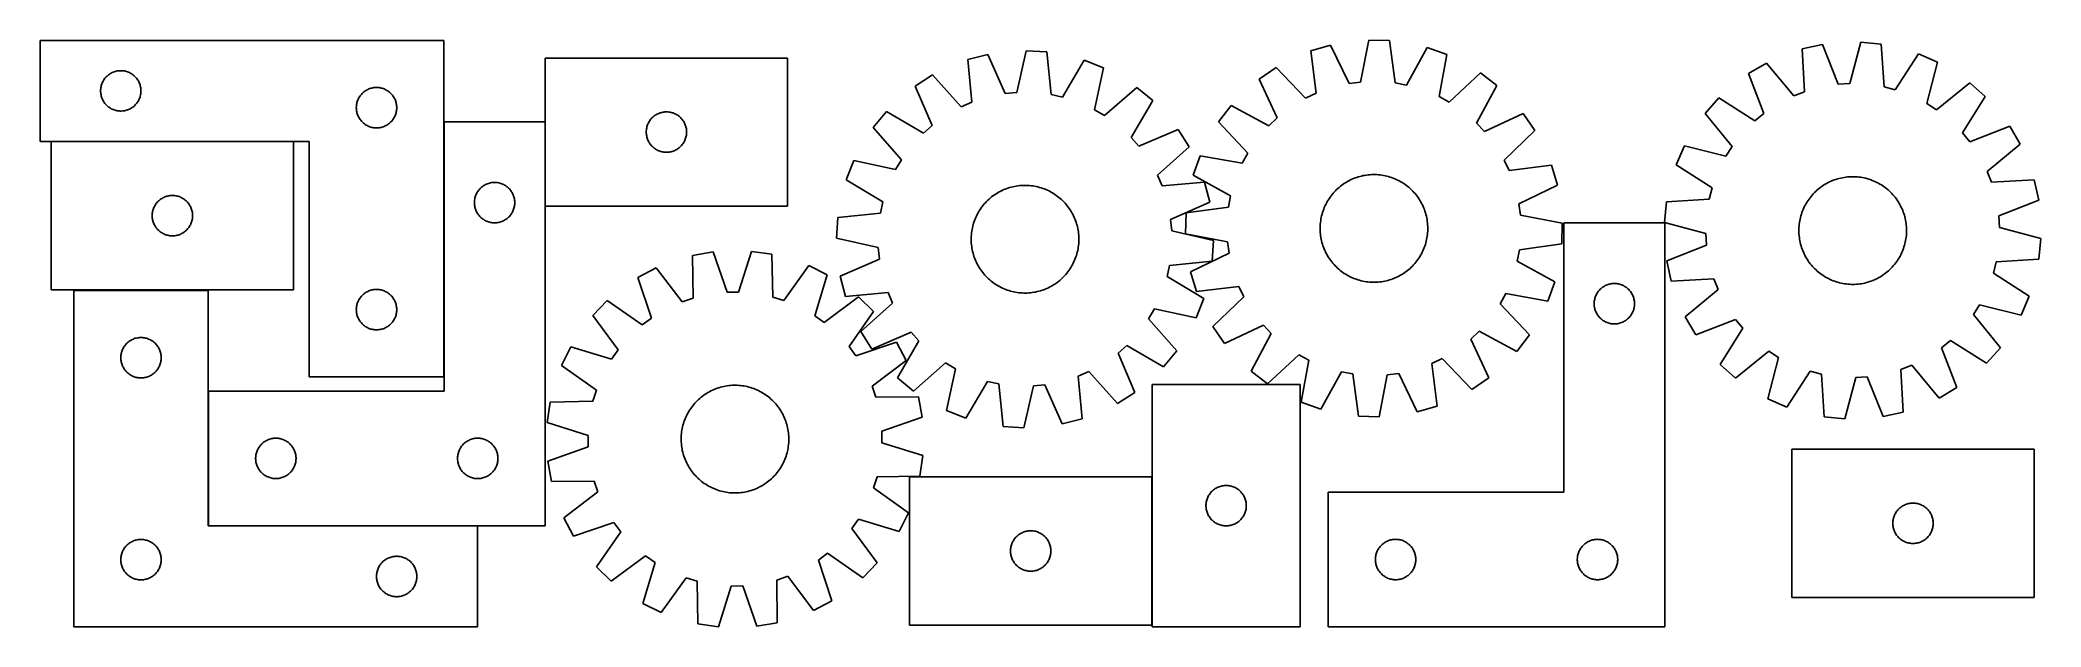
# Model space of a CAD drawing. Header units: millimetres. Extents: x 7 to 1493, y 7 to 443.
import ezdxf

# ---------------------------------------------------------------- set-up
doc = ezdxf.new("R2010")
doc.units = ezdxf.units.MM
doc.layers.add('COMMON', color=5, linetype='CONTINUOUS', true_color=0x0000ff)
doc.layers.add('CUT', color=7, linetype='CONTINUOUS', true_color=0x000000)

msp = doc.modelspace()

# ---------------------------------------------------------------- linework, layer by layer
at = {"layer": 'COMMON'}
for p, q in [((306.747226, 381.737416), (306.747226, 192.248359)), ((381.947227, 381.737416), (381.947227, 319.138495)), ((194.998229, 367.148359), (14.998229, 367.148359)), ((131.747227, 81.737416), (131.747227, 181.737416)), ((832.798305, 117.976141), (832.798305, 7.976141)), ((331.647226, 81.637416), (131.847227, 81.637416))]:
    msp.add_line(p, q, dxfattribs=at)
at = {"layer": 'CUT'}
for p, q in [((306.647226, 442.248359), (6.647226, 442.248359)), ((6.647226, 442.248359), (6.647226, 367.248359)), ((306.647226, 192.248359), (306.647226, 442.248359)), ((710.905023, 431.818035), (696.009451, 427.96414)), ((723.734551, 402.759853), (710.905023, 431.818035)), ((739.312201, 434.556291), (732.269335, 403.582547)), ((754.66965, 433.618578), (739.312201, 434.556291)), ((757.891784, 402.018062), (754.66965, 433.618578)), ((965.530383, 438.80616), (950.773657, 434.45075)), ((950.773657, 434.45075), (954.715026, 402.931861)), ((979.335225, 410.19845), (965.530383, 438.80616)), ((993.828715, 442.503486), (987.837307, 411.309291)), ((1009.209091, 442.085648), (993.828715, 442.503486)), ((1013.498007, 410.612168), (1009.209091, 442.085648)), ((1037.264941, 436.857349), (1021.927237, 409.041353)), ((1051.763428, 431.707163), (1037.264941, 436.857349)), ((1046.11659, 400.448757), (1051.763428, 431.707163)), ((1330.848655, 439.174686), (1315.82297, 435.864199)), ((1315.82297, 435.864199), (1317.545673, 404.146585)), ((1342.614605, 409.66982), (1330.848655, 439.174686)), ((1359.336528, 440.879657), (1351.173634, 410.182069)), ((1374.649801, 439.384925), (1359.336528, 440.879657)), ((1376.722379, 407.688251), (1374.649801, 439.384925)), ((1402.270243, 432.203212), (1385.020793, 405.530544)), ((1416.372133, 426.049576), (1402.270243, 432.203212)), ((56.458126, 415.756639), (57.038328, 416.266565)), ((57.038328, 416.266565), (57.644012, 416.745947)), ((57.644012, 416.745947), (58.27357, 417.193514)), ((58.27357, 417.193514), (58.925334, 417.608078)), ((58.925334, 417.608078), (59.597575, 417.988541)), ((59.597575, 417.988541), (60.28851, 418.333893)), ((60.28851, 418.333893), (60.996308, 418.643218)), ((60.996308, 418.643218), (61.71909, 418.915697)), ((61.71909, 418.915697), (62.454941, 419.150607)), ((62.454941, 419.150607), (63.20191, 419.347324)), ((63.20191, 419.347324), (63.958015, 419.505328)), ((63.958015, 419.505328), (64.721251, 419.624199)), ((64.721251, 419.624199), (65.489594, 419.703622)), ((65.489594, 419.703622), (66.261007, 419.743386)), ((66.261007, 419.743386), (67.033445, 419.743386)), ((67.033445, 419.743386), (67.804858, 419.703622)), ((67.804858, 419.703622), (68.573201, 419.624199)), ((68.573201, 419.624199), (69.336437, 419.505328)), ((69.336437, 419.505328), (70.092542, 419.347324)), ((70.092542, 419.347324), (70.839511, 419.150607)), ((70.839511, 419.150607), (71.575362, 418.915697)), ((71.575362, 418.915697), (72.298144, 418.643218)), ((72.298144, 418.643218), (73.005942, 418.333893)), ((73.005942, 418.333893), (73.696877, 417.988541)), ((73.696877, 417.988541), (74.369118, 417.608078)), ((74.369118, 417.608078), (75.020882, 417.193514)), ((75.020882, 417.193514), (75.65044, 416.745947)), ((75.65044, 416.745947), (76.256124, 416.266565)), ((76.256124, 416.266565), (76.836326, 415.756639)), ((562.047228, 429.138495), (382.047228, 429.138495)), ((382.047228, 429.138495), (382.047228, 319.138495)), ((562.047228, 319.138495), (562.047228, 429.138495)), ((669.838787, 416.581603), (656.863176, 408.313347)), ((691.019866, 392.910172), (669.838787, 416.581603)), ((696.009451, 427.96414), (698.882701, 396.329994)), ((782.532649, 427.444513), (766.263073, 400.163097)), ((796.848682, 421.806983), (782.532649, 427.444513)), ((790.148018, 390.757412), (796.848682, 421.806983)), ((925.002881, 422.189718), (912.314296, 413.487398)), ((946.972335, 399.2481), (925.002881, 422.189718)), ((1076.830494, 418.065021), (1053.647855, 396.350048)), ((1089.02788, 408.686625), (1076.830494, 418.065021)), ((1289.256257, 425.439439), (1275.988978, 417.647786)), ((1275.988978, 417.647786), (1287.428648, 388.014887)), ((1309.563846, 401.014521), (1289.256257, 425.439439)), ((1408.548461, 395.263785), (1416.372133, 426.049576)), ((51.647226, 404.748359), (51.667115, 405.52054)), ((51.667115, 403.976177), (51.647226, 404.748359)), ((51.667115, 405.52054), (51.726728, 406.290674)), ((51.726728, 403.206044), (51.667115, 403.976177)), ((51.726728, 406.290674), (51.825908, 407.056717)), ((51.825908, 402.44), (51.726728, 403.206044)), ((51.825908, 407.056717), (51.964391, 407.81664)), ((51.964391, 401.680078), (51.825908, 402.44)), ((51.964391, 407.81664), (52.14181, 408.568425)), ((52.14181, 400.928292), (51.964391, 401.680078)), ((52.14181, 408.568425), (52.357695, 409.310081)), ((52.357695, 409.310081), (52.611474, 410.03964)), ((52.611474, 410.03964), (52.902472, 410.755167)), ((52.902472, 410.755167), (53.22992, 411.454766)), ((53.22992, 411.454766), (53.592947, 412.13658)), ((53.592947, 412.13658), (53.990593, 412.798802)), ((53.990593, 412.798802), (54.421801, 413.439675)), ((54.421801, 413.439675), (54.885429, 414.057501)), ((54.885429, 414.057501), (55.380247, 414.65064)), ((55.380247, 414.65064), (55.904943, 415.217521)), ((55.904943, 415.217521), (56.458126, 415.756639)), ((76.836326, 415.756639), (77.389509, 415.217521)), ((77.389509, 415.217521), (77.914205, 414.65064)), ((77.914205, 414.65064), (78.409023, 414.057501)), ((78.409023, 414.057501), (78.872651, 413.439675)), ((78.872651, 413.439675), (79.303859, 412.798802)), ((79.303859, 412.798802), (79.701505, 412.13658)), ((79.701505, 412.13658), (80.064532, 411.454766)), ((80.064532, 411.454766), (80.39198, 410.755167)), ((80.39198, 410.755167), (80.682978, 410.03964)), ((80.682978, 410.03964), (80.936757, 409.310081)), ((80.936757, 409.310081), (81.152642, 408.568425)), ((81.152642, 408.568425), (81.330061, 407.81664)), ((81.330061, 401.680078), (81.152642, 400.928292)), ((81.330061, 407.81664), (81.468544, 407.056717)), ((81.468544, 402.44), (81.330061, 401.680078)), ((81.468544, 407.056717), (81.567724, 406.290674)), ((81.567724, 403.206044), (81.468544, 402.44)), ((81.567724, 406.290674), (81.627337, 405.52054)), ((81.627337, 403.976177), (81.567724, 403.206044)), ((81.627337, 405.52054), (81.647226, 404.748359)), ((81.647226, 404.748359), (81.627337, 403.976177)), ((244.421801, 400.939675), (244.885429, 401.557501)), ((244.885429, 401.557501), (245.380247, 402.15064)), ((245.380247, 402.15064), (245.904943, 402.717521)), ((245.904943, 402.717521), (246.458126, 403.256639)), ((246.458126, 403.256639), (247.038328, 403.766565)), ((247.038328, 403.766565), (247.644012, 404.245947)), ((247.644012, 404.245947), (248.27357, 404.693514)), ((248.27357, 404.693514), (248.925334, 405.108078)), ((248.925334, 405.108078), (249.597575, 405.488541)), ((249.597575, 405.488541), (250.28851, 405.833893)), ((250.28851, 405.833893), (250.996308, 406.143218)), ((250.996308, 406.143218), (251.71909, 406.415697)), ((251.71909, 406.415697), (252.454941, 406.650607)), ((252.454941, 406.650607), (253.20191, 406.847324)), ((253.20191, 406.847324), (253.958015, 407.005328)), ((253.958015, 407.005328), (254.721251, 407.124199)), ((254.721251, 407.124199), (255.489594, 407.203622)), ((255.489594, 407.203622), (256.261007, 407.243386)), ((256.261007, 407.243386), (257.033445, 407.243386)), ((257.033445, 407.243386), (257.804858, 407.203622)), ((257.804858, 407.203622), (258.573201, 407.124199)), ((258.573201, 407.124199), (259.336437, 407.005328)), ((259.336437, 407.005328), (260.092542, 406.847324)), ((260.092542, 406.847324), (260.839511, 406.650607)), ((260.839511, 406.650607), (261.575362, 406.415697)), ((261.575362, 406.415697), (262.298144, 406.143218)), ((262.298144, 406.143218), (263.005942, 405.833893)), ((263.005942, 405.833893), (263.696877, 405.488541)), ((263.696877, 405.488541), (264.369118, 405.108078)), ((264.369118, 405.108078), (265.020882, 404.693514)), ((265.020882, 404.693514), (265.65044, 404.245947)), ((265.65044, 404.245947), (266.256124, 403.766565)), ((266.256124, 403.766565), (266.836326, 403.256639)), ((266.836326, 403.256639), (267.389509, 402.717521)), ((267.389509, 402.717521), (267.914205, 402.15064)), ((267.914205, 402.15064), (268.409023, 401.557501)), ((268.409023, 401.557501), (268.872651, 400.939675)), ((656.863176, 408.313347), (669.371288, 379.115369)), ((732.269335, 403.582547), (723.734551, 402.759853)), ((766.263073, 400.163097), (757.891784, 402.018062)), ((821.440079, 407.324957), (797.536371, 386.406365)), ((833.313342, 397.53945), (821.440079, 407.324957)), ((912.314296, 413.487398), (925.802633, 384.729104)), ((954.715026, 402.931861), (946.972335, 399.2481)), ((987.837307, 411.309291), (979.335225, 410.19845)), ((1021.927237, 409.041353), (1013.498007, 410.612168)), ((1073.998039, 380.703083), (1089.02788, 408.686625)), ((1317.545673, 404.146585), (1309.563846, 401.014521)), ((1351.173634, 410.182069), (1342.614605, 409.66982)), ((1385.020793, 405.530544), (1376.722379, 407.688251)), ((1440.421463, 410.684175), (1415.773953, 390.647333)), ((1451.93158, 400.473996), (1440.421463, 410.684175)), ((52.357695, 400.186636), (52.14181, 400.928292)), ((52.611474, 399.457077), (52.357695, 400.186636)), ((52.902472, 398.74155), (52.611474, 399.457077)), ((53.22992, 398.041952), (52.902472, 398.74155)), ((53.592947, 397.360138), (53.22992, 398.041952)), ((53.990593, 396.697916), (53.592947, 397.360138)), ((54.421801, 396.057042), (53.990593, 396.697916)), ((54.885429, 395.439216), (54.421801, 396.057042)), ((55.380247, 394.846077), (54.885429, 395.439216)), ((55.904943, 394.279196), (55.380247, 394.846077)), ((56.458126, 393.740078), (55.904943, 394.279196)), ((57.038328, 393.230152), (56.458126, 393.740078)), ((57.644012, 392.75077), (57.038328, 393.230152)), ((58.27357, 392.303203), (57.644012, 392.75077)), ((58.925334, 391.888639), (58.27357, 392.303203)), ((59.597575, 391.508177), (58.925334, 391.888639)), ((60.28851, 391.162825), (59.597575, 391.508177)), ((60.996308, 390.853499), (60.28851, 391.162825)), ((61.71909, 390.58102), (60.996308, 390.853499)), ((62.454941, 390.346111), (61.71909, 390.58102)), ((63.20191, 390.149393), (62.454941, 390.346111)), ((63.958015, 389.991389), (63.20191, 390.149393)), ((64.721251, 389.872519), (63.958015, 389.991389)), ((65.489594, 389.793096), (64.721251, 389.872519)), ((66.261007, 389.753332), (65.489594, 389.793096)), ((67.033445, 389.753332), (66.261007, 389.753332)), ((67.804858, 389.793096), (67.033445, 389.753332)), ((68.573201, 389.872519), (67.804858, 389.793096)), ((69.336437, 389.991389), (68.573201, 389.872519)), ((70.092542, 390.149393), (69.336437, 389.991389)), ((70.839511, 390.346111), (70.092542, 390.149393)), ((71.575362, 390.58102), (70.839511, 390.346111)), ((72.298144, 390.853499), (71.575362, 390.58102)), ((73.005942, 391.162825), (72.298144, 390.853499)), ((73.696877, 391.508177), (73.005942, 391.162825)), ((74.369118, 391.888639), (73.696877, 391.508177)), ((75.020882, 392.303203), (74.369118, 391.888639)), ((75.65044, 392.75077), (75.020882, 392.303203)), ((76.256124, 393.230152), (75.65044, 392.75077)), ((76.836326, 393.740078), (76.256124, 393.230152)), ((77.389509, 394.279196), (76.836326, 393.740078)), ((77.914205, 394.846077), (77.389509, 394.279196)), ((78.409023, 395.439216), (77.914205, 394.846077)), ((78.872651, 396.057042), (78.409023, 395.439216)), ((79.303859, 396.697916), (78.872651, 396.057042)), ((79.701505, 397.360138), (79.303859, 396.697916)), ((80.064532, 398.041952), (79.701505, 397.360138)), ((80.39198, 398.74155), (80.064532, 398.041952)), ((80.682978, 399.457077), (80.39198, 398.74155)), ((80.936757, 400.186636), (80.682978, 399.457077)), ((81.152642, 400.928292), (80.936757, 400.186636)), ((241.647226, 392.248359), (241.667115, 393.02054)), ((241.667115, 391.476177), (241.647226, 392.248359)), ((241.667115, 393.02054), (241.726728, 393.790674)), ((241.726728, 390.706044), (241.667115, 391.476177)), ((241.726728, 393.790674), (241.825908, 394.556717)), ((241.825908, 389.94), (241.726728, 390.706044)), ((241.825908, 394.556717), (241.964391, 395.31664)), ((241.964391, 389.180078), (241.825908, 389.94)), ((241.964391, 395.31664), (242.14181, 396.068425)), ((242.14181, 388.428292), (241.964391, 389.180078)), ((242.14181, 396.068425), (242.357695, 396.810081)), ((242.357695, 387.686636), (242.14181, 388.428292)), ((242.357695, 396.810081), (242.611474, 397.53964)), ((242.611474, 386.957077), (242.357695, 387.686636)), ((242.611474, 397.53964), (242.902472, 398.255167)), ((242.902472, 386.24155), (242.611474, 386.957077)), ((242.902472, 398.255167), (243.22992, 398.954766)), ((243.22992, 398.954766), (243.592947, 399.63658)), ((243.592947, 399.63658), (243.990593, 400.298802)), ((243.990593, 400.298802), (244.421801, 400.939675)), ((268.872651, 400.939675), (269.303859, 400.298802)), ((269.303859, 400.298802), (269.701505, 399.63658)), ((269.701505, 399.63658), (270.064532, 398.954766)), ((270.064532, 398.954766), (270.39198, 398.255167)), ((270.39198, 398.255167), (270.682978, 397.53964)), ((270.682978, 386.957077), (270.39198, 386.24155)), ((270.682978, 397.53964), (270.936757, 396.810081)), ((270.936757, 387.686636), (270.682978, 386.957077)), ((270.936757, 396.810081), (271.152642, 396.068425)), ((271.152642, 388.428292), (270.936757, 387.686636)), ((271.152642, 396.068425), (271.330061, 395.31664)), ((271.330061, 389.180078), (271.152642, 388.428292)), ((271.330061, 395.31664), (271.468544, 394.556717)), ((271.468544, 389.94), (271.330061, 389.180078)), ((271.468544, 394.556717), (271.567724, 393.790674)), ((271.567724, 390.706044), (271.468544, 389.94)), ((271.567724, 393.790674), (271.627337, 393.02054)), ((271.627337, 391.476177), (271.567724, 390.706044)), ((271.627337, 393.02054), (271.647226, 392.248359)), ((271.647226, 392.248359), (271.627337, 391.476177)), ((463.044014, 386.136083), (463.673572, 386.58365)), ((463.673572, 386.58365), (464.325336, 386.998214)), ((464.325336, 386.998214), (464.997577, 387.378677)), ((464.997577, 387.378677), (465.688512, 387.724029)), ((465.688512, 387.724029), (466.39631, 388.033354)), ((466.39631, 388.033354), (467.119092, 388.305833)), ((467.119092, 388.305833), (467.854943, 388.540743)), ((467.854943, 388.540743), (468.601912, 388.73746)), ((468.601912, 388.73746), (469.358017, 388.895464)), ((469.358017, 388.895464), (470.121253, 389.014335)), ((470.121253, 389.014335), (470.889596, 389.093758)), ((470.889596, 389.093758), (471.661009, 389.133522)), ((471.661009, 389.133522), (472.433447, 389.133522)), ((472.433447, 389.133522), (473.20486, 389.093758)), ((473.20486, 389.093758), (473.973203, 389.014335)), ((473.973203, 389.014335), (474.736439, 388.895464)), ((474.736439, 388.895464), (475.492544, 388.73746)), ((475.492544, 388.73746), (476.239513, 388.540743)), ((476.239513, 388.540743), (476.975364, 388.305833)), ((476.975364, 388.305833), (477.698146, 388.033354)), ((477.698146, 388.033354), (478.405944, 387.724029)), ((478.405944, 387.724029), (479.096879, 387.378677)), ((479.096879, 387.378677), (479.76912, 386.998214)), ((479.76912, 386.998214), (480.420884, 386.58365)), ((480.420884, 386.58365), (481.050442, 386.136083)), ((635.490792, 389.400731), (625.705285, 377.527467)), ((662.95007, 373.433175), (635.490792, 389.400731)), ((698.882701, 396.329994), (691.019866, 392.910172)), ((797.536371, 386.406365), (790.148018, 390.757412)), ((817.345786, 370.080172), (833.313342, 397.53945)), ((891.593699, 393.862856), (882.215302, 381.66547)), ((919.577241, 378.833015), (891.593699, 393.862856)), ((1053.647855, 396.350048), (1046.11659, 400.448757)), ((1108.652422, 387.966027), (1079.894127, 374.47769)), ((1117.354742, 375.277442), (1108.652422, 387.966027)), ((1253.943962, 399.523684), (1243.733783, 388.013568)), ((1243.733783, 388.013568), (1263.770624, 363.366058)), ((1280.805341, 382.569598), (1253.943962, 399.523684)), ((1287.428648, 388.014887), (1280.805341, 382.569598)), ((1415.773953, 390.647333), (1408.548461, 395.263785)), ((1434.977493, 373.612616), (1451.93158, 400.473996)), ((243.22992, 385.541952), (242.902472, 386.24155)), ((243.592947, 384.860138), (243.22992, 385.541952)), ((243.990593, 384.197916), (243.592947, 384.860138)), ((244.421801, 383.557042), (243.990593, 384.197916)), ((244.885429, 382.939216), (244.421801, 383.557042)), ((245.380247, 382.346077), (244.885429, 382.939216)), ((245.904943, 381.779196), (245.380247, 382.346077)), ((246.458126, 381.240078), (245.904943, 381.779196)), ((247.038328, 380.730152), (246.458126, 381.240078)), ((247.644012, 380.25077), (247.038328, 380.730152)), ((248.27357, 379.803203), (247.644012, 380.25077)), ((248.925334, 379.388639), (248.27357, 379.803203)), ((249.597575, 379.008177), (248.925334, 379.388639)), ((250.28851, 378.662825), (249.597575, 379.008177)), ((250.996308, 378.353499), (250.28851, 378.662825)), ((251.71909, 378.08102), (250.996308, 378.353499)), ((252.454941, 377.846111), (251.71909, 378.08102)), ((253.20191, 377.649393), (252.454941, 377.846111)), ((253.958015, 377.491389), (253.20191, 377.649393)), ((254.721251, 377.372519), (253.958015, 377.491389)), ((255.489594, 377.293096), (254.721251, 377.372519)), ((256.261007, 377.253332), (255.489594, 377.293096)), ((257.033445, 377.253332), (256.261007, 377.253332)), ((257.804858, 377.293096), (257.033445, 377.253332)), ((258.573201, 377.372519), (257.804858, 377.293096)), ((259.336437, 377.491389), (258.573201, 377.372519)), ((260.092542, 377.649393), (259.336437, 377.491389)), ((260.839511, 377.846111), (260.092542, 377.649393)), ((261.575362, 378.08102), (260.839511, 377.846111)), ((262.298144, 378.353499), (261.575362, 378.08102)), ((263.005942, 378.662825), (262.298144, 378.353499)), ((263.696877, 379.008177), (263.005942, 378.662825)), ((264.369118, 379.388639), (263.696877, 379.008177)), ((265.020882, 379.803203), (264.369118, 379.388639)), ((265.65044, 380.25077), (265.020882, 379.803203)), ((266.256124, 380.730152), (265.65044, 380.25077)), ((266.836326, 381.240078), (266.256124, 380.730152)), ((267.389509, 381.779196), (266.836326, 381.240078)), ((267.914205, 382.346077), (267.389509, 381.779196)), ((268.409023, 382.939216), (267.914205, 382.346077)), ((268.872651, 383.557042), (268.409023, 382.939216)), ((269.303859, 384.197916), (268.872651, 383.557042)), ((269.701505, 384.860138), (269.303859, 384.197916)), ((270.064532, 385.541952), (269.701505, 384.860138)), ((270.39198, 386.24155), (270.064532, 385.541952)), ((381.847227, 381.737416), (306.847227, 381.737416)), ((306.847227, 381.737416), (306.847227, 181.737416)), ((381.847227, 81.737416), (381.847227, 381.737416)), ((457.047228, 374.138495), (457.067117, 374.910676)), ((457.067117, 373.366313), (457.047228, 374.138495)), ((457.067117, 374.910676), (457.12673, 375.68081)), ((457.12673, 372.59618), (457.067117, 373.366313)), ((457.12673, 375.68081), (457.22591, 376.446853)), ((457.22591, 371.830136), (457.12673, 372.59618)), ((457.22591, 376.446853), (457.364393, 377.206776)), ((457.364393, 371.070214), (457.22591, 371.830136)), ((457.364393, 377.206776), (457.541812, 377.958561)), ((457.541812, 377.958561), (457.757697, 378.700217)), ((457.757697, 378.700217), (458.011476, 379.429776)), ((458.011476, 379.429776), (458.302474, 380.145303)), ((458.302474, 380.145303), (458.629922, 380.844902)), ((458.629922, 380.844902), (458.992949, 381.526716)), ((458.992949, 381.526716), (459.390595, 382.188938)), ((459.390595, 382.188938), (459.821803, 382.829811)), ((459.821803, 382.829811), (460.285431, 383.447637)), ((460.285431, 383.447637), (460.780249, 384.040777)), ((460.780249, 384.040777), (461.304945, 384.607657)), ((461.304945, 384.607657), (461.858128, 385.146775)), ((461.858128, 385.146775), (462.43833, 385.656701)), ((462.43833, 385.656701), (463.044014, 386.136083)), ((481.050442, 386.136083), (481.656126, 385.656701)), ((481.656126, 385.656701), (482.236328, 385.146775)), ((482.236328, 385.146775), (482.789511, 384.607657)), ((482.789511, 384.607657), (483.314207, 384.040777)), ((483.314207, 384.040777), (483.809025, 383.447637)), ((483.809025, 383.447637), (484.272653, 382.829811)), ((484.272653, 382.829811), (484.703861, 382.188938)), ((484.703861, 382.188938), (485.101507, 381.526716)), ((485.101507, 381.526716), (485.464534, 380.844902)), ((485.464534, 380.844902), (485.791982, 380.145303)), ((485.791982, 380.145303), (486.08298, 379.429776)), ((486.08298, 379.429776), (486.336759, 378.700217)), ((486.336759, 378.700217), (486.552644, 377.958561)), ((486.552644, 377.958561), (486.730063, 377.206776)), ((486.730063, 377.206776), (486.868546, 376.446853)), ((486.868546, 371.830136), (486.730063, 371.070214)), ((486.868546, 376.446853), (486.967726, 375.68081)), ((486.967726, 372.59618), (486.868546, 371.830136)), ((486.967726, 375.68081), (487.027339, 374.910676)), ((487.027339, 373.366313), (486.967726, 372.59618)), ((487.027339, 374.910676), (487.047228, 374.138495)), ((487.047228, 374.138495), (487.027339, 373.366313)), ((625.705285, 377.527467), (646.623877, 353.62376)), ((669.371288, 379.115369), (662.95007, 373.433175)), ((852.225958, 376.167066), (823.027981, 363.658954)), ((860.494214, 363.191455), (852.225958, 376.167066)), ((882.215302, 381.66547), (903.930275, 358.482832)), ((925.802633, 384.729104), (919.577241, 378.833015)), ((1079.894127, 374.47769), (1073.998039, 380.703083)), ((1094.413123, 353.307989), (1117.354742, 375.277442)), ((1440.422782, 366.989309), (1434.977493, 373.612616)), ((1470.055681, 378.428979), (1440.422782, 366.989309)), ((1477.847334, 365.1617), (1470.055681, 378.428979)), ((6.647226, 367.248359), (206.647226, 367.248359)), ((194.998229, 367.048358), (14.998229, 367.048358)), ((14.998229, 367.048358), (14.998229, 257.048358)), ((194.998229, 257.048358), (194.998229, 367.048358)), ((206.647226, 367.248359), (206.647226, 192.248359)), ((457.541812, 370.318428), (457.364393, 371.070214)), ((457.757697, 369.576772), (457.541812, 370.318428)), ((458.011476, 368.847213), (457.757697, 369.576772)), ((458.302474, 368.131686), (458.011476, 368.847213)), ((458.629922, 367.432088), (458.302474, 368.131686)), ((458.992949, 366.750274), (458.629922, 367.432088)), ((459.390595, 366.088052), (458.992949, 366.750274)), ((459.821803, 365.447178), (459.390595, 366.088052)), ((460.285431, 364.829352), (459.821803, 365.447178)), ((460.780249, 364.236213), (460.285431, 364.829352)), ((461.304945, 363.669332), (460.780249, 364.236213)), ((461.858128, 363.130214), (461.304945, 363.669332)), ((462.43833, 362.620288), (461.858128, 363.130214)), ((463.044014, 362.140906), (462.43833, 362.620288)), ((463.673572, 361.693339), (463.044014, 362.140906)), ((464.325336, 361.278775), (463.673572, 361.693339)), ((464.997577, 360.898313), (464.325336, 361.278775)), ((465.688512, 360.552961), (464.997577, 360.898313)), ((466.39631, 360.243635), (465.688512, 360.552961)), ((467.119092, 359.971156), (466.39631, 360.243635)), ((467.854943, 359.736247), (467.119092, 359.971156)), ((468.601912, 359.539529), (467.854943, 359.736247)), ((469.358017, 359.381525), (468.601912, 359.539529)), ((470.121253, 359.262655), (469.358017, 359.381525)), ((470.889596, 359.183232), (470.121253, 359.262655)), ((471.661009, 359.143468), (470.889596, 359.183232)), ((472.433447, 359.143468), (471.661009, 359.143468)), ((473.20486, 359.183232), (472.433447, 359.143468)), ((473.973203, 359.262655), (473.20486, 359.183232)), ((474.736439, 359.381525), (473.973203, 359.262655)), ((475.492544, 359.539529), (474.736439, 359.381525)), ((476.239513, 359.736247), (475.492544, 359.539529)), ((476.975364, 359.971156), (476.239513, 359.736247)), ((477.698146, 360.243635), (476.975364, 359.971156)), ((478.405944, 360.552961), (477.698146, 360.243635)), ((479.096879, 360.898313), (478.405944, 360.552961)), ((479.76912, 361.278775), (479.096879, 360.898313)), ((480.420884, 361.693339), (479.76912, 361.278775)), ((481.050442, 362.140906), (480.420884, 361.693339)), ((481.656126, 362.620288), (481.050442, 362.140906)), ((482.236328, 363.130214), (481.656126, 362.620288)), ((482.789511, 363.669332), (482.236328, 363.130214)), ((483.314207, 364.236213), (482.789511, 363.669332)), ((483.809025, 364.829352), (483.314207, 364.236213)), ((484.272653, 365.447178), (483.809025, 364.829352)), ((484.703861, 366.088052), (484.272653, 365.447178)), ((485.101507, 366.750274), (484.703861, 366.088052)), ((485.464534, 367.432088), (485.101507, 366.750274)), ((485.791982, 368.131686), (485.464534, 367.432088)), ((486.08298, 368.847213), (485.791982, 368.131686)), ((486.336759, 369.576772), (486.08298, 368.847213)), ((486.552644, 370.318428), (486.336759, 369.576772)), ((486.730063, 371.070214), (486.552644, 370.318428)), ((823.027981, 363.658954), (817.345786, 370.080172)), ((836.822783, 342.010376), (860.494214, 363.191455)), ((903.930275, 358.482832), (899.831566, 350.951566)), ((1228.368381, 363.964238), (1222.214745, 349.862347)), ((1259.154172, 356.140566), (1228.368381, 363.964238)), ((1263.770624, 363.366058), (1259.154172, 356.140566)), ((1453.422417, 344.854111), (1477.847334, 365.1617)), ((611.22326, 352.936071), (605.585729, 338.620038)), ((642.27283, 346.235407), (611.22326, 352.936071)), ((646.623877, 353.62376), (642.27283, 346.235407)), ((840.242605, 334.147541), (836.822783, 342.010376)), ((868.57316, 356.598405), (863.422975, 342.099917)), ((863.422975, 342.099917), (891.23897, 326.762213)), ((899.831566, 350.951566), (868.57316, 356.598405)), ((989.752177, 341.755497), (990.987344, 341.986514)), ((990.987344, 341.986514), (992.229158, 342.17862)), ((992.229158, 342.17862), (993.476394, 342.331625)), ((993.476394, 342.331625), (994.72782, 342.445378)), ((994.72782, 342.445378), (995.982202, 342.519766)), ((995.982202, 342.519766), (997.238301, 342.554717)), ((997.238301, 342.554717), (998.494878, 342.550195)), ((998.494878, 342.550195), (999.750693, 342.506206)), ((999.750693, 342.506206), (1001.004507, 342.422792)), ((1001.004507, 342.422792), (1002.255082, 342.300036)), ((1002.255082, 342.300036), (1003.501184, 342.138059)), ((1003.501184, 342.138059), (1004.741583, 341.937021)), ((1004.741583, 341.937021), (1005.975056, 341.697121)), ((1098.096885, 345.565297), (1094.413123, 353.307989)), ((1129.615774, 349.506666), (1098.096885, 345.565297)), ((1133.971183, 334.74994), (1129.615774, 349.506666)), ((1222.214745, 349.862347), (1248.887414, 332.612897)), ((1456.55448, 336.872285), (1453.422417, 344.854111)), ((330.179889, 326.665552), (330.452367, 327.388335)), ((330.452367, 327.388335), (330.761693, 328.096132)), ((330.761693, 328.096132), (331.107045, 328.787067)), ((331.107045, 328.787067), (331.487508, 329.459308)), ((331.487508, 329.459308), (331.902072, 330.111072)), ((331.902072, 330.111072), (332.349638, 330.74063)), ((332.349638, 330.74063), (332.82902, 331.346314)), ((332.82902, 331.346314), (333.338947, 331.926516)), ((333.338947, 331.926516), (333.878065, 332.479699)), ((333.878065, 332.479699), (334.444945, 333.004395)), ((334.444945, 333.004395), (335.038085, 333.499213)), ((335.038085, 333.499213), (335.655911, 333.962841)), ((335.655911, 333.962841), (336.296784, 334.39405)), ((336.296784, 334.39405), (336.959006, 334.791695)), ((336.959006, 334.791695), (337.64082, 335.154723)), ((337.64082, 335.154723), (338.340418, 335.48217)), ((338.340418, 335.48217), (339.055946, 335.773169)), ((339.055946, 335.773169), (339.785505, 336.026947)), ((339.785505, 336.026947), (340.52716, 336.242832)), ((340.52716, 336.242832), (341.278946, 336.420252)), ((341.278946, 336.420252), (342.038868, 336.558735)), ((342.038868, 336.558735), (342.804912, 336.657914)), ((342.804912, 336.657914), (343.575046, 336.717528)), ((343.575046, 336.717528), (344.347227, 336.737416)), ((344.347227, 336.737416), (345.119408, 336.717528)), ((345.119408, 336.717528), (345.889542, 336.657914)), ((345.889542, 336.657914), (346.655586, 336.558735)), ((346.655586, 336.558735), (347.415508, 336.420252)), ((347.415508, 336.420252), (348.167294, 336.242832)), ((348.167294, 336.242832), (348.90895, 336.026947)), ((348.90895, 336.026947), (349.638508, 335.773169)), ((349.638508, 335.773169), (350.354036, 335.48217)), ((350.354036, 335.48217), (351.053634, 335.154723)), ((351.053634, 335.154723), (351.735448, 334.791695)), ((351.735448, 334.791695), (352.39767, 334.39405)), ((352.39767, 334.39405), (353.038543, 333.962841)), ((353.038543, 333.962841), (353.656369, 333.499213)), ((353.656369, 333.499213), (354.249509, 333.004395)), ((354.249509, 333.004395), (354.816389, 332.479699)), ((354.816389, 332.479699), (355.355508, 331.926516)), ((355.355508, 331.926516), (355.865434, 331.346314)), ((355.865434, 331.346314), (356.344816, 330.74063)), ((356.344816, 330.74063), (356.792382, 330.111072)), ((356.792382, 330.111072), (357.206946, 329.459308)), ((357.206946, 329.459308), (357.587409, 328.787067)), ((357.587409, 328.787067), (357.932761, 328.096132)), ((357.932761, 328.096132), (358.242087, 327.388335)), ((358.242087, 327.388335), (358.514565, 326.665552)), ((605.585729, 338.620038), (632.867145, 322.350462)), ((714.647152, 326.689859), (715.668168, 327.422342)), ((715.668168, 327.422342), (716.711689, 328.122394)), ((716.711689, 328.122394), (717.776683, 328.789322)), ((717.776683, 328.789322), (718.862101, 329.422469)), ((718.862101, 329.422469), (719.966871, 330.02121)), ((719.966871, 330.02121), (721.089902, 330.584953)), ((721.089902, 330.584953), (722.230087, 331.113144)), ((722.230087, 331.113144), (723.386301, 331.605259)), ((723.386301, 331.605259), (724.557401, 332.060814)), ((724.557401, 332.060814), (725.742233, 332.479359)), ((725.742233, 332.479359), (726.939627, 332.860481)), ((726.939627, 332.860481), (728.148402, 333.203804)), ((728.148402, 333.203804), (729.367364, 333.508989)), ((729.367364, 333.508989), (730.595311, 333.775735)), ((730.595311, 333.775735), (731.831031, 334.003779)), ((731.831031, 334.003779), (733.073304, 334.192895)), ((733.073304, 334.192895), (734.320904, 334.342897)), ((734.320904, 334.342897), (735.5726, 334.453637)), ((735.5726, 334.453637), (736.827157, 334.525006)), ((736.827157, 334.525006), (738.083337, 334.556933)), ((738.083337, 334.556933), (739.3399, 334.549386)), ((739.3399, 334.549386), (740.595605, 334.502374)), ((740.595605, 334.502374), (741.849215, 334.415942)), ((741.849215, 334.415942), (743.09949, 334.290176)), ((743.09949, 334.290176), (744.345199, 334.1252)), ((744.345199, 334.1252), (745.585111, 333.921177)), ((745.585111, 333.921177), (746.818002, 333.678308)), ((746.818002, 333.678308), (748.042657, 333.396832)), ((748.042657, 333.396832), (749.257865, 333.077029)), ((749.257865, 333.077029), (750.462429, 332.719212)), ((750.462429, 332.719212), (751.655159, 332.323736)), ((751.655159, 332.323736), (752.834879, 331.89099)), ((752.834879, 331.89099), (754.000423, 331.421402)), ((754.000423, 331.421402), (755.150642, 330.915435)), ((755.150642, 330.915435), (756.284401, 330.373588)), ((756.284401, 330.373588), (757.400581, 329.796396)), ((757.400581, 329.796396), (758.49808, 329.18443)), ((758.49808, 329.18443), (759.575815, 328.538292)), ((759.575815, 328.538292), (760.632722, 327.85862)), ((760.632722, 327.85862), (761.667759, 327.146086)), ((761.667759, 327.146086), (762.679904, 326.401391)), ((871.876751, 337.020791), (840.242605, 334.147541)), ((875.730646, 322.125219), (871.876751, 337.020791)), ((965.821915, 326.689405), (966.595653, 327.679524)), ((966.595653, 327.679524), (967.400109, 328.644852)), ((967.400109, 328.644852), (968.23449, 329.584434)), ((968.23449, 329.584434), (969.097973, 330.497344)), ((969.097973, 330.497344), (969.989704, 331.382681)), ((969.989704, 331.382681), (970.908805, 332.239571)), ((970.908805, 332.239571), (971.854368, 333.067169)), ((971.854368, 333.067169), (972.825459, 333.864658)), ((972.825459, 333.864658), (973.821122, 334.63125)), ((973.821122, 334.63125), (974.840372, 335.366189)), ((974.840372, 335.366189), (975.882204, 336.068751)), ((975.882204, 336.068751), (976.94559, 336.738241)), ((976.94559, 336.738241), (978.02948, 337.373999)), ((978.02948, 337.373999), (979.132806, 337.975397)), ((979.132806, 337.975397), (980.254477, 338.541842)), ((980.254477, 338.541842), (981.393387, 339.072776)), ((981.393387, 339.072776), (982.548413, 339.567673)), ((982.548413, 339.567673), (983.718413, 340.026046)), ((983.718413, 340.026046), (984.902234, 340.447442)), ((984.902234, 340.447442), (986.098707, 340.831445)), ((986.098707, 340.831445), (987.306652, 341.177677)), ((987.306652, 341.177677), (988.524876, 341.485796)), ((988.524876, 341.485796), (989.752177, 341.755497)), ((1005.975056, 341.697121), (1007.200384, 341.418594)), ((1007.200384, 341.418594), (1008.416359, 341.101717)), ((1008.416359, 341.101717), (1009.621781, 340.746801)), ((1009.621781, 340.746801), (1010.81546, 340.354197)), ((1010.81546, 340.354197), (1011.996218, 339.924292)), ((1011.996218, 339.924292), (1013.162889, 339.457511)), ((1013.162889, 339.457511), (1014.314323, 338.954314)), ((1014.314323, 338.954314), (1015.449383, 338.415198)), ((1015.449383, 338.415198), (1016.566949, 337.840695)), ((1016.566949, 337.840695), (1017.665917, 337.231372)), ((1017.665917, 337.231372), (1018.745204, 336.58783)), ((1018.745204, 336.58783), (1019.803745, 335.910705)), ((1019.803745, 335.910705), (1020.840494, 335.200664)), ((1020.840494, 335.200664), (1021.854429, 334.458408)), ((1021.854429, 334.458408), (1022.844548, 333.684671)), ((1022.844548, 333.684671), (1023.809875, 332.880214)), ((1023.809875, 332.880214), (1024.749458, 332.045833)), ((1024.749458, 332.045833), (1025.662368, 331.18235)), ((1025.662368, 331.18235), (1026.547705, 330.290619)), ((1026.547705, 330.290619), (1027.404595, 329.371518)), ((1027.404595, 329.371518), (1028.232193, 328.425956)), ((1028.232193, 328.425956), (1029.029681, 327.454864)), ((1029.029681, 327.454864), (1029.796273, 326.459202)), ((1105.363473, 320.945098), (1133.971183, 334.74994)), ((1248.887414, 332.612897), (1246.729706, 324.314484)), ((1322.470371, 326.353765), (1323.281863, 327.313186)), ((1323.281863, 327.313186), (1324.12309, 328.246644)), ((1324.12309, 328.246644), (1324.993222, 329.153218)), ((1324.993222, 329.153218), (1325.891401, 330.032013)), ((1325.891401, 330.032013), (1326.816741, 330.882162)), ((1326.816741, 330.882162), (1327.768328, 331.702825)), ((1327.768328, 331.702825), (1328.745223, 332.493194)), ((1328.745223, 332.493194), (1329.746462, 333.252488)), ((1329.746462, 333.252488), (1330.771057, 333.979957)), ((1330.771057, 333.979957), (1331.817997, 334.674885)), ((1331.817997, 334.674885), (1332.886249, 335.336584)), ((1332.886249, 335.336584), (1333.974757, 335.964402)), ((1333.974757, 335.964402), (1335.082449, 336.557719)), ((1335.082449, 336.557719), (1336.208231, 337.11595)), ((1336.208231, 337.11595), (1337.350992, 337.638544)), ((1337.350992, 337.638544), (1338.509604, 338.124985)), ((1338.509604, 338.124985), (1339.682924, 338.574793)), ((1339.682924, 338.574793), (1340.869794, 338.987525)), ((1340.869794, 338.987525), (1342.069042, 339.362772)), ((1342.069042, 339.362772), (1343.279485, 339.700165)), ((1343.279485, 339.700165), (1344.499929, 339.99937)), ((1344.499929, 339.99937), (1345.729169, 340.260093)), ((1345.729169, 340.260093), (1346.965992, 340.482075)), ((1346.965992, 340.482075), (1348.209177, 340.665099)), ((1348.209177, 340.665099), (1349.457497, 340.808983)), ((1349.457497, 340.808983), (1350.709721, 340.913585)), ((1350.709721, 340.913585), (1351.964613, 340.978802)), ((1351.964613, 340.978802), (1353.220934, 341.00457)), ((1353.220934, 341.00457), (1354.477445, 340.990863)), ((1354.477445, 340.990863), (1355.732905, 340.937696)), ((1355.732905, 340.937696), (1356.986076, 340.845119)), ((1356.986076, 340.845119), (1358.23572, 340.713225)), ((1358.23572, 340.713225), (1359.480605, 340.542144)), ((1359.480605, 340.542144), (1360.719501, 340.332044)), ((1360.719501, 340.332044), (1361.951187, 340.083134)), ((1361.951187, 340.083134), (1363.174447, 339.795658)), ((1363.174447, 339.795658), (1364.388073, 339.4699)), ((1364.388073, 339.4699), (1365.590868, 339.106182)), ((1365.590868, 339.106182), (1366.781645, 338.704863)), ((1366.781645, 338.704863), (1367.959229, 338.266339)), ((1367.959229, 338.266339), (1369.122457, 337.791042)), ((1369.122457, 337.791042), (1370.270182, 337.279442)), ((1370.270182, 337.279442), (1371.401271, 336.732044)), ((1371.401271, 336.732044), (1372.514607, 336.149387)), ((1372.514607, 336.149387), (1373.609093, 335.532047)), ((1373.609093, 335.532047), (1374.683647, 334.880633)), ((1374.683647, 334.880633), (1375.73721, 334.195788)), ((1375.73721, 334.195788), (1376.768741, 333.478188)), ((1376.768741, 333.478188), (1377.777223, 332.728541)), ((1377.777223, 332.728541), (1378.76166, 331.947586)), ((1378.76166, 331.947586), (1379.721081, 331.136095)), ((1379.721081, 331.136095), (1380.654539, 330.294868)), ((1380.654539, 330.294868), (1381.561113, 329.424735)), ((1381.561113, 329.424735), (1382.439908, 328.526556)), ((1382.439908, 328.526556), (1383.290057, 327.601216)), ((1383.290057, 327.601216), (1384.110721, 326.649629)), ((1488.272094, 338.594987), (1456.55448, 336.872285)), ((1491.582582, 323.569302), (1488.272094, 338.594987)), ((89.998229, 312.048358), (90.018117, 312.820539)), ((90.018117, 312.820539), (90.077731, 313.590673)), ((90.077731, 313.590673), (90.17691, 314.356716)), ((90.17691, 314.356716), (90.315393, 315.116639)), ((90.315393, 315.116639), (90.492813, 315.868424)), ((90.492813, 315.868424), (90.708698, 316.61008)), ((90.708698, 316.61008), (90.962476, 317.339639)), ((90.962476, 317.339639), (91.253475, 318.055166)), ((91.253475, 318.055166), (91.580922, 318.754765)), ((91.580922, 318.754765), (91.94395, 319.436579)), ((91.94395, 319.436579), (92.341595, 320.098801)), ((92.341595, 320.098801), (92.772804, 320.739674)), ((92.772804, 320.739674), (93.236432, 321.3575)), ((93.236432, 321.3575), (93.73125, 321.950639)), ((93.73125, 321.950639), (94.255946, 322.51752)), ((94.255946, 322.51752), (94.809129, 323.056638)), ((94.809129, 323.056638), (95.389331, 323.566564)), ((95.389331, 323.566564), (95.995014, 324.045946)), ((95.995014, 324.045946), (96.624573, 324.493513)), ((96.624573, 324.493513), (97.276337, 324.908077)), ((97.276337, 324.908077), (97.948578, 325.28854)), ((97.948578, 325.28854), (98.639513, 325.633892)), ((98.639513, 325.633892), (99.34731, 325.943217)), ((99.34731, 325.943217), (100.070093, 326.215696)), ((100.070093, 326.215696), (100.805944, 326.450606)), ((100.805944, 326.450606), (101.552913, 326.647323)), ((101.552913, 326.647323), (102.309017, 326.805327)), ((102.309017, 326.805327), (103.072253, 326.924198)), ((103.072253, 326.924198), (103.840597, 327.003621)), ((103.840597, 327.003621), (104.61201, 327.043385)), ((104.61201, 327.043385), (105.384447, 327.043385)), ((105.384447, 327.043385), (106.155861, 327.003621)), ((106.155861, 327.003621), (106.924204, 326.924198)), ((106.924204, 326.924198), (107.68744, 326.805327)), ((107.68744, 326.805327), (108.443545, 326.647323)), ((108.443545, 326.647323), (109.190513, 326.450606)), ((109.190513, 326.450606), (109.926364, 326.215696)), ((109.926364, 326.215696), (110.649147, 325.943217)), ((110.649147, 325.943217), (111.356945, 325.633892)), ((111.356945, 325.633892), (112.04788, 325.28854)), ((112.04788, 325.28854), (112.720121, 324.908077)), ((112.720121, 324.908077), (113.371884, 324.493513)), ((113.371884, 324.493513), (114.001443, 324.045946)), ((114.001443, 324.045946), (114.607126, 323.566564)), ((114.607126, 323.566564), (115.187329, 323.056638)), ((115.187329, 323.056638), (115.740511, 322.51752)), ((115.740511, 322.51752), (116.265208, 321.950639)), ((116.265208, 321.950639), (116.760026, 321.3575)), ((116.760026, 321.3575), (117.223654, 320.739674)), ((117.223654, 320.739674), (117.654862, 320.098801)), ((117.654862, 320.098801), (118.052507, 319.436579)), ((118.052507, 319.436579), (118.415535, 318.754765)), ((118.415535, 318.754765), (118.742982, 318.055166)), ((118.742982, 318.055166), (119.033981, 317.339639)), ((119.033981, 317.339639), (119.287759, 316.61008)), ((119.287759, 316.61008), (119.503645, 315.868424)), ((119.503645, 315.868424), (119.681064, 315.116639)), ((119.681064, 315.116639), (119.819547, 314.356716)), ((119.819547, 314.356716), (119.918727, 313.590673)), ((119.918727, 313.590673), (119.97834, 312.820539)), ((119.97834, 312.820539), (119.998229, 312.048358)), ((329.3522, 322.123635), (329.391964, 322.895048)), ((329.3522, 321.351198), (329.3522, 322.123635)), ((329.391964, 320.579784), (329.3522, 321.351198)), ((329.391964, 322.895048), (329.471387, 323.663392)), ((329.471387, 319.811441), (329.391964, 320.579784)), ((329.471387, 323.663392), (329.590258, 324.426628)), ((329.590258, 319.048205), (329.471387, 319.811441)), ((329.590258, 324.426628), (329.748261, 325.182732)), ((329.748261, 318.2921), (329.590258, 319.048205)), ((329.748261, 325.182732), (329.944979, 325.929701)), ((329.944979, 317.545132), (329.748261, 318.2921)), ((329.944979, 325.929701), (330.179889, 326.665552)), ((330.179889, 316.809281), (329.944979, 317.545132)), ((330.452367, 316.086498), (330.179889, 316.809281)), ((330.761693, 315.3787), (330.452367, 316.086498)), ((331.107045, 314.687765), (330.761693, 315.3787)), ((331.487508, 314.015524), (331.107045, 314.687765)), ((331.902072, 313.36376), (331.487508, 314.015524)), ((332.349638, 312.734202), (331.902072, 313.36376)), ((332.82902, 312.128519), (332.349638, 312.734202)), ((356.344816, 312.734202), (355.865434, 312.128519)), ((356.792382, 313.36376), (356.344816, 312.734202)), ((357.206946, 314.015524), (356.792382, 313.36376)), ((357.587409, 314.687765), (357.206946, 314.015524)), ((357.932761, 315.3787), (357.587409, 314.687765)), ((358.242087, 316.086498), (357.932761, 315.3787)), ((358.514565, 316.809281), (358.242087, 316.086498)), ((358.514565, 326.665552), (358.749475, 325.929701)), ((358.749475, 317.545132), (358.514565, 316.809281)), ((358.749475, 325.929701), (358.946193, 325.182732)), ((358.946193, 318.2921), (358.749475, 317.545132)), ((358.946193, 325.182732), (359.104196, 324.426628)), ((359.104196, 319.048205), (358.946193, 318.2921)), ((359.104196, 324.426628), (359.223067, 323.663392)), ((359.223067, 319.811441), (359.104196, 319.048205)), ((359.223067, 323.663392), (359.30249, 322.895048)), ((359.30249, 320.579784), (359.223067, 319.811441)), ((359.30249, 322.895048), (359.342254, 322.123635)), ((359.342254, 321.351198), (359.30249, 320.579784)), ((359.342254, 322.123635), (359.342254, 321.351198)), ((382.047228, 319.138495), (562.047228, 319.138495)), ((631.01218, 313.979173), (599.411664, 310.757039)), ((632.867145, 322.350462), (631.01218, 313.979173)), ((702.114807, 311.238031), (702.656654, 312.37179)), ((702.656654, 312.37179), (703.233846, 313.48797)), ((703.233846, 313.48797), (703.845812, 314.585469)), ((703.845812, 314.585469), (704.49195, 315.663203)), ((704.49195, 315.663203), (705.171622, 316.720111)), ((705.171622, 316.720111), (705.884157, 317.755148)), ((705.884157, 317.755148), (706.628851, 318.767293)), ((706.628851, 318.767293), (707.40497, 319.755547)), ((707.40497, 319.755547), (708.211748, 320.718935)), ((708.211748, 320.718935), (709.048388, 321.656506)), ((709.048388, 321.656506), (709.914066, 322.567335)), ((709.914066, 322.567335), (710.807926, 323.450522)), ((710.807926, 323.450522), (711.729087, 324.305198)), ((711.729087, 324.305198), (712.676639, 325.130517)), ((712.676639, 325.130517), (713.649647, 325.925665)), ((713.649647, 325.925665), (714.647152, 326.689859)), ((762.679904, 326.401391), (763.668158, 325.625272)), ((763.668158, 325.625272), (764.631546, 324.818494)), ((764.631546, 324.818494), (765.569117, 323.981854)), ((765.569117, 323.981854), (766.479946, 323.116176)), ((766.479946, 323.116176), (767.363134, 322.222316)), ((767.363134, 322.222316), (768.217809, 321.301155)), ((768.217809, 321.301155), (769.043128, 320.353603)), ((769.043128, 320.353603), (769.838276, 319.380595)), ((769.838276, 319.380595), (770.60247, 318.38309)), ((770.60247, 318.38309), (771.334954, 317.362074)), ((771.334954, 317.362074), (772.035005, 316.318553)), ((772.035005, 316.318553), (772.701933, 315.253559)), ((772.701933, 315.253559), (773.33508, 314.168141)), ((773.33508, 314.168141), (773.933821, 313.063371)), ((773.933821, 313.063371), (774.497565, 311.94034)), ((846.672464, 309.295691), (875.730646, 322.125219)), ((858.194675, 314.044067), (857.776837, 298.663692)), ((889.668156, 318.332984), (858.194675, 314.044067)), ((891.23897, 326.762213), (889.668156, 318.332984)), ((958.861729, 312.035361), (959.178607, 313.251336)), ((959.178607, 313.251336), (959.533523, 314.456758)), ((959.533523, 314.456758), (959.926127, 315.650436)), ((959.926127, 315.650436), (960.356031, 316.831194)), ((960.356031, 316.831194), (960.822812, 317.997865)), ((960.822812, 317.997865), (961.326009, 319.149299)), ((961.326009, 319.149299), (961.865125, 320.284359)), ((961.865125, 320.284359), (962.439628, 321.401925)), ((962.439628, 321.401925), (963.048951, 322.500894)), ((963.048951, 322.500894), (963.692493, 323.580181)), ((963.692493, 323.580181), (964.369618, 324.638721)), ((964.369618, 324.638721), (965.079659, 325.67547)), ((965.079659, 325.67547), (965.821915, 326.689405)), ((1029.796273, 326.459202), (1030.531213, 325.439952)), ((1030.531213, 325.439952), (1031.233774, 324.39812)), ((1031.233774, 324.39812), (1031.903264, 323.334733)), ((1031.903264, 323.334733), (1032.539022, 322.250843)), ((1032.539022, 322.250843), (1033.140421, 321.147518)), ((1033.140421, 321.147518), (1033.706866, 320.025846)), ((1033.706866, 320.025846), (1034.237799, 318.886936)), ((1034.237799, 318.886936), (1034.732697, 317.731911)), ((1034.732697, 317.731911), (1035.191069, 316.56191)), ((1035.191069, 316.56191), (1035.612465, 315.378089)), ((1035.612465, 315.378089), (1035.996469, 314.181616)), ((1035.996469, 314.181616), (1036.342701, 312.973671)), ((1036.342701, 312.973671), (1036.650819, 311.755447)), ((1106.474315, 312.443016), (1105.363473, 320.945098)), ((1137.66851, 306.451608), (1106.474315, 312.443016)), ((1215.033032, 322.241905), (1213.5383, 306.928633)), ((1246.729706, 324.314484), (1215.033032, 322.241905)), ((1314.948057, 311.980178), (1315.311775, 313.182973)), ((1315.311775, 313.182973), (1315.713094, 314.37375)), ((1315.713094, 314.37375), (1316.151618, 315.551334)), ((1316.151618, 315.551334), (1316.626915, 316.714562)), ((1316.626915, 316.714562), (1317.138515, 317.862287)), ((1317.138515, 317.862287), (1317.685913, 318.993376)), ((1317.685913, 318.993376), (1318.26857, 320.106712)), ((1318.26857, 320.106712), (1318.88591, 321.201198)), ((1318.88591, 321.201198), (1319.537324, 322.275752)), ((1319.537324, 322.275752), (1320.222169, 323.329314)), ((1320.222169, 323.329314), (1320.939769, 324.360846)), ((1320.939769, 324.360846), (1321.689417, 325.369327)), ((1321.689417, 325.369327), (1322.470371, 326.353765)), ((1384.110721, 326.649629), (1384.901089, 325.672734)), ((1384.901089, 325.672734), (1385.660383, 324.671495)), ((1385.660383, 324.671495), (1386.387853, 323.6469)), ((1386.387853, 323.6469), (1387.08278, 322.59996)), ((1387.08278, 322.59996), (1387.744479, 321.531709)), ((1387.744479, 321.531709), (1388.372297, 320.4432)), ((1388.372297, 320.4432), (1388.965614, 319.335508)), ((1388.965614, 319.335508), (1389.523845, 318.209726)), ((1389.523845, 318.209726), (1390.046439, 317.066965)), ((1390.046439, 317.066965), (1390.53288, 315.908353)), ((1390.53288, 315.908353), (1390.982688, 314.735033)), ((1390.982688, 314.735033), (1391.39542, 313.548163)), ((1391.39542, 313.548163), (1391.770667, 312.348915)), ((1391.770667, 312.348915), (1392.10806, 311.138472)), ((1462.077715, 311.803352), (1491.582582, 323.569302)), ((90.018117, 311.276176), (89.998229, 312.048358)), ((90.077731, 310.506043), (90.018117, 311.276176)), ((90.17691, 309.739999), (90.077731, 310.506043)), ((90.315393, 308.980077), (90.17691, 309.739999)), ((90.492813, 308.228291), (90.315393, 308.980077)), ((90.708698, 307.486635), (90.492813, 308.228291)), ((90.962476, 306.757076), (90.708698, 307.486635)), ((91.253475, 306.041549), (90.962476, 306.757076)), ((91.580922, 305.341951), (91.253475, 306.041549)), ((91.94395, 304.660137), (91.580922, 305.341951)), ((92.341595, 303.997915), (91.94395, 304.660137)), ((92.772804, 303.357041), (92.341595, 303.997915)), ((93.236432, 302.739215), (92.772804, 303.357041)), ((93.73125, 302.146076), (93.236432, 302.739215)), ((94.255946, 301.579195), (93.73125, 302.146076)), ((94.809129, 301.040077), (94.255946, 301.579195)), ((95.389331, 300.530151), (94.809129, 301.040077)), ((95.995014, 300.050769), (95.389331, 300.530151)), ((96.624573, 299.603202), (95.995014, 300.050769)), ((97.276337, 299.188638), (96.624573, 299.603202)), ((97.948578, 298.808176), (97.276337, 299.188638)), ((98.639513, 298.462824), (97.948578, 298.808176)), ((99.34731, 298.153498), (98.639513, 298.462824)), ((100.070093, 297.881019), (99.34731, 298.153498)), ((100.805944, 297.64611), (100.070093, 297.881019)), ((101.552913, 297.449392), (100.805944, 297.64611)), ((102.309017, 297.291388), (101.552913, 297.449392)), ((108.443545, 297.449392), (107.68744, 297.291388)), ((109.190513, 297.64611), (108.443545, 297.449392)), ((109.926364, 297.881019), (109.190513, 297.64611)), ((110.649147, 298.153498), (109.926364, 297.881019)), ((111.356945, 298.462824), (110.649147, 298.153498)), ((112.04788, 298.808176), (111.356945, 298.462824)), ((112.720121, 299.188638), (112.04788, 298.808176)), ((113.371884, 299.603202), (112.720121, 299.188638)), ((114.001443, 300.050769), (113.371884, 299.603202)), ((114.607126, 300.530151), (114.001443, 300.050769)), ((115.187329, 301.040077), (114.607126, 300.530151)), ((115.740511, 301.579195), (115.187329, 301.040077)), ((116.265208, 302.146076), (115.740511, 301.579195)), ((116.760026, 302.739215), (116.265208, 302.146076)), ((117.223654, 303.357041), (116.760026, 302.739215)), ((117.654862, 303.997915), (117.223654, 303.357041)), ((118.052507, 304.660137), (117.654862, 303.997915)), ((118.415535, 305.341951), (118.052507, 304.660137)), ((118.742982, 306.041549), (118.415535, 305.341951)), ((119.033981, 306.757076), (118.742982, 306.041549)), ((119.287759, 307.486635), (119.033981, 306.757076)), ((119.503645, 308.228291), (119.287759, 307.486635)), ((119.681064, 308.980077), (119.503645, 308.228291)), ((119.819547, 309.739999), (119.681064, 308.980077)), ((119.918727, 310.506043), (119.819547, 309.739999)), ((119.97834, 311.276176), (119.918727, 310.506043)), ((119.998229, 312.048358), (119.97834, 311.276176)), ((333.338947, 311.548316), (332.82902, 312.128519)), ((333.878065, 310.995133), (333.338947, 311.548316)), ((334.444945, 310.470437), (333.878065, 310.995133)), ((335.038085, 309.975619), (334.444945, 310.470437)), ((335.655911, 309.511991), (335.038085, 309.975619)), ((336.296784, 309.080783), (335.655911, 309.511991)), ((336.959006, 308.683138), (336.296784, 309.080783)), ((337.64082, 308.32011), (336.959006, 308.683138)), ((338.340418, 307.992663), (337.64082, 308.32011)), ((339.055946, 307.701664), (338.340418, 307.992663)), ((339.785505, 307.447886), (339.055946, 307.701664)), ((340.52716, 307.232), (339.785505, 307.447886)), ((341.278946, 307.054581), (340.52716, 307.232)), ((342.038868, 306.916098), (341.278946, 307.054581)), ((342.804912, 306.816918), (342.038868, 306.916098)), ((343.575046, 306.757305), (342.804912, 306.816918)), ((344.347227, 306.737416), (343.575046, 306.757305)), ((345.119408, 306.757305), (344.347227, 306.737416)), ((345.889542, 306.816918), (345.119408, 306.757305)), ((346.655586, 306.916098), (345.889542, 306.816918)), ((347.415508, 307.054581), (346.655586, 306.916098)), ((348.167294, 307.232), (347.415508, 307.054581)), ((348.90895, 307.447886), (348.167294, 307.232)), ((349.638508, 307.701664), (348.90895, 307.447886)), ((350.354036, 307.992663), (349.638508, 307.701664)), ((351.053634, 308.32011), (350.354036, 307.992663)), ((351.735448, 308.683138), (351.053634, 308.32011)), ((352.39767, 309.080783), (351.735448, 308.683138)), ((353.038543, 309.511991), (352.39767, 309.080783)), ((353.656369, 309.975619), (353.038543, 309.511991)), ((354.249509, 310.470437), (353.656369, 309.975619)), ((354.816389, 310.995133), (354.249509, 310.470437)), ((355.355508, 311.548316), (354.816389, 310.995133)), ((355.865434, 312.128519), (355.355508, 311.548316)), ((599.411664, 310.757039), (598.473951, 295.39959)), ((698.527868, 296.682994), (698.6143, 297.936603)), ((698.6143, 297.936603), (698.740066, 299.186879)), ((698.740066, 299.186879), (698.905042, 300.432588)), ((698.905042, 300.432588), (699.109065, 301.6725)), ((699.109065, 301.6725), (699.351934, 302.905391)), ((699.351934, 302.905391), (699.63341, 304.130046)), ((699.63341, 304.130046), (699.953214, 305.345254)), ((699.953214, 305.345254), (700.31103, 306.549818)), ((700.31103, 306.549818), (700.706507, 307.742548)), ((700.706507, 307.742548), (701.139252, 308.922268)), ((701.139252, 308.922268), (701.60884, 310.087812)), ((701.60884, 310.087812), (702.114807, 311.238031)), ((774.497565, 311.94034), (775.025755, 310.800155)), ((775.025755, 310.800155), (775.51787, 309.643941)), ((775.51787, 309.643941), (775.973425, 308.472841)), ((775.973425, 308.472841), (776.39197, 307.288009)), ((776.39197, 307.288009), (776.773092, 306.090615)), ((776.773092, 306.090615), (777.116415, 304.88184)), ((777.116415, 304.88184), (777.421601, 303.662878)), ((777.421601, 303.662878), (777.688346, 302.434931)), ((777.688346, 302.434931), (777.91639, 301.199211)), ((777.91639, 301.199211), (778.105506, 299.956938)), ((778.105506, 299.956938), (778.255508, 298.709338)), ((778.255508, 298.709338), (778.366248, 297.457642)), ((778.366248, 297.457642), (778.437617, 296.203085)), ((847.495158, 300.760907), (846.672464, 309.295691)), ((878.468902, 293.718041), (847.495158, 300.760907)), ((857.776837, 298.663692), (888.971032, 292.672284)), ((957.725606, 302.073277), (957.730128, 303.329854)), ((957.760557, 300.817178), (957.725606, 302.073277)), ((957.730128, 303.329854), (957.774117, 304.58567)), ((957.834945, 299.562796), (957.760557, 300.817178)), ((957.774117, 304.58567), (957.857531, 305.839483)), ((957.948698, 298.31137), (957.834945, 299.562796)), ((957.857531, 305.839483), (957.980287, 307.090058)), ((958.101703, 297.064135), (957.948698, 298.31137)), ((957.980287, 307.090058), (958.142264, 308.33616)), ((958.142264, 308.33616), (958.343302, 309.57656)), ((958.343302, 309.57656), (958.583203, 310.810032)), ((958.583203, 310.810032), (958.861729, 312.035361)), ((1036.650819, 311.755447), (1036.92052, 310.528146)), ((1036.92052, 310.528146), (1037.151538, 309.292979)), ((1037.151538, 309.292979), (1037.343644, 308.051165)), ((1037.46506, 298.025241), (1037.303083, 296.779139)), ((1037.343644, 308.051165), (1037.496649, 306.803929)), ((1037.587816, 299.275816), (1037.46506, 298.025241)), ((1037.496649, 306.803929), (1037.610402, 305.552503)), ((1037.67123, 300.52963), (1037.587816, 299.275816)), ((1037.610402, 305.552503), (1037.68479, 304.298122)), ((1037.715219, 301.785445), (1037.67123, 300.52963)), ((1037.68479, 304.298122), (1037.719741, 303.042022)), ((1037.719741, 303.042022), (1037.715219, 301.785445)), ((1137.250671, 291.071232), (1137.66851, 306.451608)), ((1213.800688, 306.637026), (1138.800688, 306.637026)), ((1138.800688, 306.637026), (1138.800688, 106.637026)), ((1213.5383, 306.928633), (1244.235888, 298.765739)), ((1213.800688, 6.637026), (1213.800688, 306.637026)), ((1244.235888, 298.765739), (1244.748138, 290.20671)), ((1313.413387, 300.813039), (1313.427094, 302.06955)), ((1313.439155, 299.556718), (1313.413387, 300.813039)), ((1313.427094, 302.06955), (1313.480262, 303.32501)), ((1313.504372, 298.301826), (1313.439155, 299.556718)), ((1313.480262, 303.32501), (1313.572838, 304.57818)), ((1313.608974, 297.049602), (1313.504372, 298.301826)), ((1313.572838, 304.57818), (1313.704732, 305.827825)), ((1313.704732, 305.827825), (1313.875814, 307.072709)), ((1313.875814, 307.072709), (1314.085913, 308.311606)), ((1314.085913, 308.311606), (1314.334824, 309.543292)), ((1314.334824, 309.543292), (1314.6223, 310.766552)), ((1314.6223, 310.766552), (1314.948057, 311.980178)), ((1392.10806, 311.138472), (1392.407265, 309.918028)), ((1392.407265, 309.918028), (1392.667988, 308.688788)), ((1392.667988, 308.688788), (1392.889971, 307.451966)), ((1392.889971, 307.451966), (1393.072994, 306.208781)), ((1393.072994, 306.208781), (1393.216878, 304.96046)), ((1393.253014, 297.431882), (1393.12112, 296.182237)), ((1393.216878, 304.96046), (1393.32148, 303.708236)), ((1393.345591, 298.685052), (1393.253014, 297.431882)), ((1393.32148, 303.708236), (1393.386697, 302.453344)), ((1393.398759, 299.940512), (1393.345591, 298.685052)), ((1393.386697, 302.453344), (1393.412465, 301.197023)), ((1393.412465, 301.197023), (1393.398759, 299.940512)), ((1462.589964, 303.244323), (1462.077715, 311.803352)), ((1493.287552, 295.081429), (1462.589964, 303.244323)), ((103.072253, 297.172518), (102.309017, 297.291388)), ((103.840597, 297.093095), (103.072253, 297.172518)), ((104.61201, 297.053331), (103.840597, 297.093095)), ((105.384447, 297.053331), (104.61201, 297.053331)), ((106.155861, 297.093095), (105.384447, 297.053331)), ((106.924204, 297.172518), (106.155861, 297.093095)), ((107.68744, 297.291388), (106.924204, 297.172518)), ((506.697836, 285.129258), (491.53754, 282.503242)), ((491.53754, 282.503242), (491.820811, 250.740142)), ((517.114329, 255.121402), (506.697836, 285.129258)), ((535.233711, 285.541209), (525.687779, 255.24517)), ((550.463493, 283.35391), (535.233711, 285.541209)), ((551.097228, 251.59587), (550.463493, 283.35391)), ((598.473951, 295.39959), (629.447695, 288.356724)), ((629.447695, 288.356724), (630.270389, 279.82194)), ((698.473309, 294.170726), (698.480856, 295.427288)), ((698.505236, 292.914546), (698.473309, 294.170726)), ((698.480856, 295.427288), (698.527868, 296.682994)), ((698.576605, 291.659989), (698.505236, 292.914546)), ((698.687345, 290.408293), (698.576605, 291.659989)), ((698.837347, 289.160693), (698.687345, 290.408293)), ((699.026463, 287.91842), (698.837347, 289.160693)), ((699.254507, 286.6827), (699.026463, 287.91842)), ((699.521253, 285.454753), (699.254507, 286.6827)), ((699.826438, 284.235791), (699.521253, 285.454753)), ((700.169761, 283.027016), (699.826438, 284.235791)), ((700.550883, 281.829622), (700.169761, 283.027016)), ((776.631823, 282.567813), (776.236347, 281.375083)), ((776.98964, 283.772377), (776.631823, 282.567813)), ((777.309443, 284.987585), (776.98964, 283.772377)), ((777.590919, 286.21224), (777.309443, 284.987585)), ((777.833788, 287.445131), (777.590919, 286.21224)), ((778.037811, 288.685043), (777.833788, 287.445131)), ((778.202787, 289.930752), (778.037811, 288.685043)), ((778.328553, 291.181028), (778.202787, 289.930752)), ((778.414985, 292.434637), (778.328553, 291.181028)), ((778.461997, 293.690343), (778.414985, 292.434637)), ((778.437617, 296.203085), (778.469544, 294.946905)), ((778.469544, 294.946905), (778.461997, 293.690343)), ((890.081874, 284.170202), (861.474164, 270.365359)), ((877.531189, 278.360592), (878.468902, 293.718041)), ((888.971032, 292.672284), (890.081874, 284.170202)), ((958.293809, 295.822321), (958.101703, 297.064135)), ((958.524827, 294.587154), (958.293809, 295.822321)), ((958.794528, 293.359853), (958.524827, 294.587154)), ((959.102646, 292.141629), (958.794528, 293.359853)), ((959.448878, 290.933684), (959.102646, 292.141629)), ((959.832881, 289.737211), (959.448878, 290.933684)), ((960.254277, 288.55339), (959.832881, 289.737211)), ((960.71265, 287.383389), (960.254277, 288.55339)), ((961.207548, 286.228364), (960.71265, 287.383389)), ((961.738481, 285.089453), (961.207548, 286.228364)), ((962.304926, 283.967782), (961.738481, 285.089453)), ((962.906325, 282.864457), (962.304926, 283.967782)), ((963.542082, 281.780566), (962.906325, 282.864457)), ((1032.396396, 282.614406), (1031.752854, 281.535119)), ((1033.005719, 283.713375), (1032.396396, 282.614406)), ((1033.580222, 284.830941), (1033.005719, 283.713375)), ((1034.119338, 285.966), (1033.580222, 284.830941)), ((1034.622534, 287.117434), (1034.119338, 285.966)), ((1035.089315, 288.284106), (1034.622534, 287.117434)), ((1035.51922, 289.464863), (1035.089315, 288.284106)), ((1035.911824, 290.658542), (1035.51922, 289.464863)), ((1036.26674, 291.863964), (1035.911824, 290.658542)), ((1036.583618, 293.079939), (1036.26674, 291.863964)), ((1036.862144, 294.305267), (1036.583618, 293.079939)), ((1037.102045, 295.53874), (1036.862144, 294.305267)), ((1037.303083, 296.779139), (1037.102045, 295.53874)), ((1104.206377, 278.353086), (1105.777191, 286.782316)), ((1105.777191, 286.782316), (1137.250671, 291.071232)), ((1244.748138, 290.20671), (1215.243271, 278.44076)), ((1313.752858, 295.801281), (1313.608974, 297.049602)), ((1313.935882, 294.558096), (1313.752858, 295.801281)), ((1314.157864, 293.321274), (1313.935882, 294.558096)), ((1314.418587, 292.092034), (1314.157864, 293.321274)), ((1314.717792, 290.87159), (1314.418587, 292.092034)), ((1315.055185, 289.661147), (1314.717792, 290.87159)), ((1315.430432, 288.461899), (1315.055185, 289.661147)), ((1315.843164, 287.275029), (1315.430432, 288.461899)), ((1316.292972, 286.101709), (1315.843164, 287.275029)), ((1316.779413, 284.943097), (1316.292972, 286.101709)), ((1317.302007, 283.800336), (1316.779413, 284.943097)), ((1317.860238, 282.674554), (1317.302007, 283.800336)), ((1318.453556, 281.566862), (1317.860238, 282.674554)), ((1389.139939, 283.016686), (1388.557282, 281.90335)), ((1389.687338, 284.147775), (1389.139939, 283.016686)), ((1390.198937, 285.2955), (1389.687338, 284.147775)), ((1390.674234, 286.458728), (1390.198937, 285.2955)), ((1391.112758, 287.636312), (1390.674234, 286.458728)), ((1391.514077, 288.827089), (1391.112758, 287.636312)), ((1391.877795, 290.029884), (1391.514077, 288.827089)), ((1392.203553, 291.24351), (1391.877795, 290.029884)), ((1392.491029, 292.46677), (1392.203553, 291.24351)), ((1392.739939, 293.698456), (1392.491029, 292.46677)), ((1392.950039, 294.937353), (1392.739939, 293.698456)), ((1393.12112, 296.182237), (1392.950039, 294.937353)), ((1491.792821, 279.768157), (1493.287552, 295.081429)), ((464.525611, 273.293383), (450.918796, 266.111104)), ((483.705221, 247.973089), (464.525611, 273.293383)), ((577.730022, 274.927628), (559.289311, 249.064238)), ((591.538493, 268.141122), (577.730022, 274.927628)), ((582.327437, 237.741596), (591.538493, 268.141122)), ((630.270389, 279.82194), (601.212207, 266.992411)), ((700.969428, 280.64479), (700.550883, 281.829622)), ((701.424983, 279.47369), (700.969428, 280.64479)), ((701.917098, 278.317476), (701.424983, 279.47369)), ((702.445289, 277.177291), (701.917098, 278.317476)), ((703.009032, 276.05426), (702.445289, 277.177291)), ((703.607773, 274.94949), (703.009032, 276.05426)), ((704.24092, 273.864072), (703.607773, 274.94949)), ((704.907848, 272.799077), (704.24092, 273.864072)), ((705.6079, 271.755557), (704.907848, 272.799077)), ((706.340383, 270.734541), (705.6079, 271.755557)), ((707.104577, 269.737036), (706.340383, 270.734541)), ((707.899725, 268.764028), (707.104577, 269.737036)), ((708.725044, 267.816475), (707.899725, 268.764028)), ((709.57972, 266.895315), (708.725044, 267.816475)), ((768.731105, 268.398696), (767.894465, 267.461125)), ((769.537883, 269.362084), (768.731105, 268.398696)), ((770.314002, 270.350338), (769.537883, 269.362084)), ((771.058697, 271.362483), (770.314002, 270.350338)), ((771.771231, 272.39752), (771.058697, 271.362483)), ((772.450903, 273.454428), (771.771231, 272.39752)), ((773.097041, 274.532162), (772.450903, 273.454428)), ((773.709008, 275.629661), (773.097041, 274.532162)), ((774.286199, 276.745841), (773.709008, 275.629661)), ((774.828046, 277.8796), (774.286199, 276.745841)), ((775.334013, 279.029819), (774.828046, 277.8796)), ((775.803601, 280.195363), (775.334013, 279.029819)), ((776.236347, 281.375083), (775.803601, 280.195363)), ((844.075709, 266.767169), (845.930673, 275.138458)), ((845.930673, 275.138458), (877.531189, 278.360592)), ((861.474164, 270.365359), (865.829573, 255.608634)), ((964.211572, 280.71718), (963.542082, 281.780566)), ((964.914134, 279.675348), (964.211572, 280.71718)), ((965.649073, 278.656098), (964.914134, 279.675348)), ((966.415666, 277.660436), (965.649073, 278.656098)), ((967.213154, 276.689344), (966.415666, 277.660436)), ((968.040752, 275.743781), (967.213154, 276.689344)), ((968.897642, 274.824681), (968.040752, 275.743781)), ((969.782979, 273.932949), (968.897642, 274.824681)), ((970.695889, 273.069467), (969.782979, 273.932949)), ((971.635472, 272.235086), (970.695889, 273.069467)), ((972.600799, 271.430629), (971.635472, 272.235086)), ((973.590918, 270.656891), (972.600799, 271.430629)), ((974.604853, 269.914636), (973.590918, 270.656891)), ((975.641602, 269.204595), (974.604853, 269.914636)), ((976.700142, 268.527469), (975.641602, 269.204595)), ((977.77943, 267.883927), (976.700142, 268.527469)), ((978.878398, 267.274604), (977.77943, 267.883927)), ((1017.415866, 267.741301), (1016.312541, 267.139903)), ((1018.499757, 268.377059), (1017.415866, 267.741301)), ((1019.563143, 269.046549), (1018.499757, 268.377059)), ((1020.604975, 269.74911), (1019.563143, 269.046549)), ((1021.624225, 270.48405), (1020.604975, 269.74911)), ((1022.619887, 271.250642), (1021.624225, 270.48405)), ((1023.590979, 272.048131), (1022.619887, 271.250642)), ((1024.536542, 272.875728), (1023.590979, 272.048131)), ((1025.455642, 273.732619), (1024.536542, 272.875728)), ((1026.347374, 274.617956), (1025.455642, 273.732619)), ((1027.210856, 275.530866), (1026.347374, 274.617956)), ((1028.045238, 276.470448), (1027.210856, 275.530866)), ((1028.849694, 277.435775), (1028.045238, 276.470448)), ((1029.623432, 278.425895), (1028.849694, 277.435775)), ((1030.365688, 279.439829), (1029.623432, 278.425895)), ((1031.075729, 280.476578), (1030.365688, 279.439829)), ((1031.752854, 281.535119), (1031.075729, 280.476578)), ((1132.022372, 263.015383), (1104.206377, 278.353086)), ((1215.243271, 278.44076), (1218.553758, 263.415074)), ((1319.081373, 280.478353), (1318.453556, 281.566862)), ((1319.743073, 279.410102), (1319.081373, 280.478353)), ((1320.438, 278.363162), (1319.743073, 279.410102)), ((1321.165469, 277.338567), (1320.438, 278.363162)), ((1321.924763, 276.337328), (1321.165469, 277.338567)), ((1322.715132, 275.360433), (1321.924763, 276.337328)), ((1323.535796, 274.408846), (1322.715132, 275.360433)), ((1324.385944, 273.483506), (1323.535796, 274.408846)), ((1325.264739, 272.585327), (1324.385944, 273.483506)), ((1326.171313, 271.715194), (1325.264739, 272.585327)), ((1327.104771, 270.873967), (1326.171313, 271.715194)), ((1328.064193, 270.062476), (1327.104771, 270.873967)), ((1329.04863, 269.281521), (1328.064193, 270.062476)), ((1330.057112, 268.531874), (1329.04863, 269.281521)), ((1331.088643, 267.814274), (1330.057112, 268.531874)), ((1332.142205, 267.129429), (1331.088643, 267.814274)), ((1376.054795, 268.030105), (1375.007855, 267.335177)), ((1377.07939, 268.757574), (1376.054795, 268.030105)), ((1378.080629, 269.516868), (1377.07939, 268.757574)), ((1379.057524, 270.307237), (1378.080629, 269.516868)), ((1380.009111, 271.1279), (1379.057524, 270.307237)), ((1380.934451, 271.978049), (1380.009111, 271.1279)), ((1381.83263, 272.856844), (1380.934451, 271.978049)), ((1382.702763, 273.763418), (1381.83263, 272.856844)), ((1383.54399, 274.696876), (1382.702763, 273.763418)), ((1384.355481, 275.656297), (1383.54399, 274.696876)), ((1385.136436, 276.640735), (1384.355481, 275.656297)), ((1385.886083, 277.649216), (1385.136436, 276.640735)), ((1386.603683, 278.680748), (1385.886083, 277.649216)), ((1387.288529, 279.73431), (1386.603683, 278.680748)), ((1387.939942, 280.808864), (1387.288529, 279.73431)), ((1388.557282, 281.90335), (1387.939942, 280.808864)), ((1457.938439, 269.397165), (1460.096146, 277.695578)), ((1484.611107, 252.147715), (1457.938439, 269.397165)), ((1460.096146, 277.695578), (1491.792821, 279.768157)), ((14.998229, 257.048358), (194.998229, 257.048358)), ((131.647226, 256.537415), (31.647226, 256.537415)), ((31.647226, 256.537415), (31.647226, 6.537415)), ((131.647226, 81.537415), (131.647226, 256.537415)), ((245.904943, 252.717521), (246.458126, 253.256639)), ((246.458126, 253.256639), (247.038328, 253.766565)), ((247.038328, 253.766565), (247.644012, 254.245947)), ((247.644012, 254.245947), (248.27357, 254.693514)), ((248.27357, 254.693514), (248.925334, 255.108078)), ((248.925334, 255.108078), (249.597575, 255.488541)), ((249.597575, 255.488541), (250.28851, 255.833893)), ((250.28851, 255.833893), (250.996308, 256.143218)), ((250.996308, 256.143218), (251.71909, 256.415697)), ((251.71909, 256.415697), (252.454941, 256.650607)), ((252.454941, 256.650607), (253.20191, 256.847324)), ((253.20191, 256.847324), (253.958015, 257.005328)), ((253.958015, 257.005328), (254.721251, 257.124199)), ((254.721251, 257.124199), (255.489594, 257.203622)), ((255.489594, 257.203622), (256.261007, 257.243386)), ((256.261007, 257.243386), (257.033445, 257.243386)), ((257.033445, 257.243386), (257.804858, 257.203622)), ((257.804858, 257.203622), (258.573201, 257.124199)), ((258.573201, 257.124199), (259.336437, 257.005328)), ((259.336437, 257.005328), (260.092542, 256.847324)), ((260.092542, 256.847324), (260.839511, 256.650607)), ((260.839511, 256.650607), (261.575362, 256.415697)), ((261.575362, 256.415697), (262.298144, 256.143218)), ((262.298144, 256.143218), (263.005942, 255.833893)), ((263.005942, 255.833893), (263.696877, 255.488541)), ((263.696877, 255.488541), (264.369118, 255.108078)), ((264.369118, 255.108078), (265.020882, 254.693514)), ((265.020882, 254.693514), (265.65044, 254.245947)), ((265.65044, 254.245947), (266.256124, 253.766565)), ((266.256124, 253.766565), (266.836326, 253.256639)), ((266.836326, 253.256639), (267.389509, 252.717521)), ((450.918796, 266.111104), (461.00354, 235.990136)), ((525.687779, 255.24517), (517.114329, 255.121402)), ((601.212207, 266.992411), (605.066102, 252.09684)), ((605.066102, 252.09684), (636.700248, 254.97009)), ((636.700248, 254.97009), (640.12007, 247.107254)), ((710.462908, 266.001455), (709.57972, 266.895315)), ((711.373736, 265.135777), (710.462908, 266.001455)), ((712.311307, 264.299137), (711.373736, 265.135777)), ((713.274695, 263.492359), (712.311307, 264.299137)), ((714.262949, 262.71624), (713.274695, 263.492359)), ((715.275094, 261.971545), (714.262949, 262.71624)), ((716.310131, 261.259011), (715.275094, 261.971545)), ((717.367039, 260.579339), (716.310131, 261.259011)), ((718.444774, 259.933201), (717.367039, 260.579339)), ((719.542272, 259.321234), (718.444774, 259.933201)), ((720.658452, 258.744043), (719.542272, 259.321234)), ((721.792211, 258.202196), (720.658452, 258.744043)), ((722.94243, 257.696229), (721.792211, 258.202196)), ((724.107974, 257.226641), (722.94243, 257.696229)), ((725.287694, 256.793895), (724.107974, 257.226641)), ((726.480424, 256.398419), (725.287694, 256.793895)), ((727.684988, 256.040602), (726.480424, 256.398419)), ((728.900197, 255.720799), (727.684988, 256.040602)), ((730.124851, 255.439323), (728.900197, 255.720799)), ((731.357742, 255.196454), (730.124851, 255.439323)), ((732.597654, 254.992431), (731.357742, 255.196454)), ((733.843363, 254.827455), (732.597654, 254.992431)), ((735.093639, 254.701689), (733.843363, 254.827455)), ((736.347248, 254.615257), (735.093639, 254.701689)), ((737.602954, 254.568245), (736.347248, 254.615257)), ((738.859516, 254.560698), (737.602954, 254.568245)), ((740.115696, 254.592625), (738.859516, 254.560698)), ((741.370253, 254.663994), (740.115696, 254.592625)), ((742.621949, 254.774734), (741.370253, 254.663994)), ((743.86955, 254.924736), (742.621949, 254.774734)), ((745.111822, 255.113852), (743.86955, 254.924736)), ((746.347542, 255.341896), (745.111822, 255.113852)), ((747.575489, 255.608642), (746.347542, 255.341896)), ((748.794451, 255.913827), (747.575489, 255.608642)), ((750.003226, 256.25715), (748.794451, 255.913827)), ((751.20062, 256.638272), (750.003226, 256.25715)), ((752.385452, 257.056817), (751.20062, 256.638272)), ((753.556552, 257.512372), (752.385452, 257.056817)), ((754.712766, 258.004487), (753.556552, 257.512372)), ((755.852951, 258.532677), (754.712766, 258.004487)), ((756.975982, 259.096421), (755.852951, 258.532677)), ((758.080752, 259.695162), (756.975982, 259.096421)), ((759.16617, 260.328309), (758.080752, 259.695162)), ((760.231165, 260.995237), (759.16617, 260.328309)), ((761.274685, 261.695288), (760.231165, 260.995237)), ((762.295701, 262.427772), (761.274685, 261.695288)), ((763.293206, 263.191966), (762.295701, 262.427772)), ((764.266214, 263.987114), (763.293206, 263.191966)), ((765.213767, 264.812433), (764.266214, 263.987114)), ((766.134927, 265.667109), (765.213767, 264.812433)), ((767.028787, 266.550296), (766.134927, 265.667109)), ((767.894465, 267.461125), (767.028787, 266.550296)), ((871.357124, 250.497593), (844.075709, 266.767169)), ((865.829573, 255.608634), (897.348462, 259.550003)), ((897.348462, 259.550003), (901.032223, 251.807311)), ((979.995964, 266.700101), (978.878398, 267.274604)), ((981.131024, 266.160986), (979.995964, 266.700101)), ((982.282458, 265.657789), (981.131024, 266.160986)), ((983.449129, 265.191008), (982.282458, 265.657789)), ((984.629887, 264.761103), (983.449129, 265.191008)), ((985.823566, 264.368499), (984.629887, 264.761103)), ((987.028987, 264.013583), (985.823566, 264.368499)), ((988.244962, 263.696706), (987.028987, 264.013583)), ((989.470291, 263.418179), (988.244962, 263.696706)), ((990.703763, 263.178278), (989.470291, 263.418179)), ((991.944163, 262.97724), (990.703763, 263.178278)), ((993.190265, 262.815264), (991.944163, 262.97724)), ((994.44084, 262.692508), (993.190265, 262.815264)), ((995.694654, 262.609094), (994.44084, 262.692508)), ((996.950469, 262.565104), (995.694654, 262.609094)), ((998.207046, 262.560583), (996.950469, 262.565104)), ((999.463145, 262.595533), (998.207046, 262.560583)), ((1000.717527, 262.669922), (999.463145, 262.595533)), ((1001.968953, 262.783675), (1000.717527, 262.669922)), ((1003.216188, 262.936679), (1001.968953, 262.783675)), ((1004.458002, 263.128786), (1003.216188, 262.936679)), ((1005.69317, 263.359803), (1004.458002, 263.128786)), ((1006.920471, 263.629504), (1005.69317, 263.359803)), ((1008.138695, 263.937623), (1006.920471, 263.629504)), ((1009.346639, 264.283854), (1008.138695, 263.937623)), ((1010.543113, 264.667858), (1009.346639, 264.283854)), ((1011.726934, 265.089254), (1010.543113, 264.667858)), ((1012.896934, 265.547627), (1011.726934, 265.089254)), ((1014.05196, 266.042524), (1012.896934, 265.547627)), ((1015.19087, 266.573457), (1014.05196, 266.042524)), ((1016.312541, 267.139903), (1015.19087, 266.573457)), ((1091.515072, 246.632468), (1095.613781, 254.163733)), ((1095.613781, 254.163733), (1126.872187, 248.516895)), ((1126.872187, 248.516895), (1132.022372, 263.015383)), ((1162.405828, 252.287944), (1162.715154, 252.995742)), ((1162.715154, 252.995742), (1163.060506, 253.686677)), ((1163.060506, 253.686677), (1163.440968, 254.358918)), ((1163.440968, 254.358918), (1163.855533, 255.010682)), ((1163.855533, 255.010682), (1164.303099, 255.64024)), ((1164.303099, 255.64024), (1164.782481, 256.245924)), ((1164.782481, 256.245924), (1165.292407, 256.826126)), ((1165.292407, 256.826126), (1165.831525, 257.379309)), ((1165.831525, 257.379309), (1166.398406, 257.904005)), ((1166.398406, 257.904005), (1166.991545, 258.398823)), ((1166.991545, 258.398823), (1167.609371, 258.862451)), ((1167.609371, 258.862451), (1168.250245, 259.293659)), ((1168.250245, 259.293659), (1168.912467, 259.691305)), ((1168.912467, 259.691305), (1169.594281, 260.054332)), ((1169.594281, 260.054332), (1170.293879, 260.381779)), ((1170.293879, 260.381779), (1171.009406, 260.672778)), ((1171.009406, 260.672778), (1171.738965, 260.926557)), ((1171.738965, 260.926557), (1172.480621, 261.142442)), ((1172.480621, 261.142442), (1173.232407, 261.319861)), ((1173.232407, 261.319861), (1173.992329, 261.458344)), ((1173.992329, 261.458344), (1174.758373, 261.557524)), ((1174.758373, 261.557524), (1175.528506, 261.617137)), ((1175.528506, 261.617137), (1176.300688, 261.637026)), ((1176.300688, 261.637026), (1177.072869, 261.617137)), ((1177.072869, 261.617137), (1177.843003, 261.557524)), ((1177.843003, 261.557524), (1178.609046, 261.458344)), ((1178.609046, 261.458344), (1179.368969, 261.319861)), ((1179.368969, 261.319861), (1180.120755, 261.142442)), ((1180.120755, 261.142442), (1180.86241, 260.926557)), ((1180.86241, 260.926557), (1181.591969, 260.672778)), ((1181.591969, 260.672778), (1182.307496, 260.381779)), ((1182.307496, 260.381779), (1183.007095, 260.054332)), ((1183.007095, 260.054332), (1183.688909, 259.691305)), ((1183.688909, 259.691305), (1184.351131, 259.293659)), ((1184.351131, 259.293659), (1184.992004, 258.862451)), ((1184.992004, 258.862451), (1185.60983, 258.398823)), ((1185.60983, 258.398823), (1186.20297, 257.904005)), ((1186.20297, 257.904005), (1186.76985, 257.379309)), ((1186.76985, 257.379309), (1187.308968, 256.826126)), ((1187.308968, 256.826126), (1187.818894, 256.245924)), ((1187.818894, 256.245924), (1188.298276, 255.64024)), ((1188.298276, 255.64024), (1188.745843, 255.010682)), ((1188.745843, 255.010682), (1189.160407, 254.358918)), ((1189.160407, 254.358918), (1189.54087, 253.686677)), ((1189.54087, 253.686677), (1189.886222, 252.995742)), ((1189.886222, 252.995742), (1190.195547, 252.287944)), ((1218.553758, 263.415074), (1250.271372, 265.137777)), ((1253.403436, 257.155951), (1228.978518, 236.848362)), ((1250.271372, 265.137777), (1253.403436, 257.155951)), ((1333.21676, 266.478015), (1332.142205, 267.129429)), ((1334.311245, 265.860675), (1333.21676, 266.478015)), ((1335.424581, 265.278018), (1334.311245, 265.860675)), ((1336.55567, 264.73062), (1335.424581, 265.278018)), ((1337.703395, 264.21902), (1336.55567, 264.73062)), ((1338.866623, 263.743723), (1337.703395, 264.21902)), ((1340.044207, 263.305199), (1338.866623, 263.743723)), ((1341.234984, 262.90388), (1340.044207, 263.305199)), ((1342.437779, 262.540162), (1341.234984, 262.90388)), ((1343.651405, 262.214404), (1342.437779, 262.540162)), ((1344.874665, 261.926928), (1343.651405, 262.214404)), ((1346.106351, 261.678018), (1344.874665, 261.926928)), ((1347.345248, 261.467918), (1346.106351, 261.678018)), ((1348.590133, 261.296837), (1347.345248, 261.467918)), ((1349.839777, 261.164943), (1348.590133, 261.296837)), ((1351.092947, 261.072366), (1349.839777, 261.164943)), ((1352.348407, 261.019198), (1351.092947, 261.072366)), ((1353.604918, 261.005492), (1352.348407, 261.019198)), ((1354.861239, 261.03126), (1353.604918, 261.005492)), ((1356.116131, 261.096477), (1354.861239, 261.03126)), ((1357.368355, 261.201079), (1356.116131, 261.096477)), ((1358.616676, 261.344963), (1357.368355, 261.201079)), ((1359.859861, 261.527987), (1358.616676, 261.344963)), ((1361.096684, 261.749969), (1359.859861, 261.527987)), ((1362.325923, 262.010692), (1361.096684, 261.749969)), ((1363.546367, 262.309897), (1362.325923, 262.010692)), ((1364.75681, 262.64729), (1363.546367, 262.309897)), ((1365.956059, 263.022537), (1364.75681, 262.64729)), ((1367.142928, 263.435269), (1365.956059, 263.022537)), ((1368.316248, 263.885077), (1367.142928, 263.435269)), ((1369.47486, 264.371518), (1368.316248, 263.885077)), ((1370.617621, 264.894112), (1369.47486, 264.371518)), ((1371.743403, 265.452343), (1370.617621, 264.894112)), ((1372.851095, 266.04566), (1371.743403, 265.452343)), ((1373.939604, 266.673478), (1372.851095, 266.04566)), ((1375.007855, 267.335177), (1373.939604, 266.673478)), ((241.647226, 242.248359), (241.667115, 243.02054)), ((241.667115, 241.476177), (241.647226, 242.248359)), ((241.667115, 243.02054), (241.726728, 243.790674)), ((241.726728, 240.706044), (241.667115, 241.476177)), ((241.726728, 243.790674), (241.825908, 244.556717)), ((241.825908, 239.94), (241.726728, 240.706044)), ((241.825908, 244.556717), (241.964391, 245.31664)), ((241.964391, 239.180078), (241.825908, 239.94)), ((241.964391, 245.31664), (242.14181, 246.068425)), ((242.14181, 238.428292), (241.964391, 239.180078)), ((242.14181, 246.068425), (242.357695, 246.810081)), ((242.357695, 237.686636), (242.14181, 238.428292)), ((242.357695, 246.810081), (242.611474, 247.53964)), ((242.611474, 247.53964), (242.902472, 248.255167)), ((242.902472, 248.255167), (243.22992, 248.954766)), ((243.22992, 248.954766), (243.592947, 249.63658)), ((243.592947, 249.63658), (243.990593, 250.298802)), ((243.990593, 250.298802), (244.421801, 250.939675)), ((244.421801, 250.939675), (244.885429, 251.557501)), ((244.885429, 251.557501), (245.380247, 252.15064)), ((245.380247, 252.15064), (245.904943, 252.717521)), ((267.389509, 252.717521), (267.914205, 252.15064)), ((267.914205, 252.15064), (268.409023, 251.557501)), ((268.409023, 251.557501), (268.872651, 250.939675)), ((268.872651, 250.939675), (269.303859, 250.298802)), ((269.303859, 250.298802), (269.701505, 249.63658)), ((269.701505, 249.63658), (270.064532, 248.954766)), ((270.064532, 248.954766), (270.39198, 248.255167)), ((270.39198, 248.255167), (270.682978, 247.53964)), ((270.682978, 247.53964), (270.936757, 246.810081)), ((270.936757, 246.810081), (271.152642, 246.068425)), ((271.152642, 238.428292), (270.936757, 237.686636)), ((271.152642, 246.068425), (271.330061, 245.31664)), ((271.330061, 239.180078), (271.152642, 238.428292)), ((271.330061, 245.31664), (271.468544, 244.556717)), ((271.468544, 239.94), (271.330061, 239.180078)), ((271.468544, 244.556717), (271.567724, 243.790674)), ((271.567724, 240.706044), (271.468544, 239.94)), ((271.567724, 243.790674), (271.627337, 243.02054)), ((271.627337, 241.476177), (271.567724, 240.706044)), ((271.627337, 243.02054), (271.647226, 242.248359)), ((271.647226, 242.248359), (271.627337, 241.476177)), ((428.074927, 249.004863), (417.353524, 237.969372)), ((417.353524, 237.969372), (436.252576, 212.438987)), ((454.140222, 230.850658), (428.074927, 249.004863)), ((491.820811, 250.740142), (483.705221, 247.973089)), ((559.289311, 249.064238), (551.097228, 251.59587)), ((614.866639, 251.701431), (589.336253, 232.802378)), ((607.747924, 214.914733), (625.90213, 240.980027)), ((625.90213, 240.980027), (614.866639, 251.701431)), ((640.12007, 247.107254), (616.448639, 225.926176)), ((830.318976, 235.493871), (834.670023, 242.882224)), ((834.670023, 242.882224), (865.719594, 236.18156)), ((865.719594, 236.18156), (871.357124, 250.497593)), ((901.032223, 251.807311), (878.090605, 229.837857)), ((1113.230044, 223.44983), (1091.515072, 246.632468)), ((1161.305661, 247.023245), (1161.345425, 247.794658)), ((1161.305661, 246.250807), (1161.305661, 247.023245)), ((1161.345425, 245.479394), (1161.305661, 246.250807)), ((1161.345425, 247.794658), (1161.424848, 248.563001)), ((1161.424848, 244.711051), (1161.345425, 245.479394)), ((1161.424848, 248.563001), (1161.543718, 249.326237)), ((1161.543718, 243.947815), (1161.424848, 244.711051)), ((1161.543718, 249.326237), (1161.701722, 250.082342)), ((1161.701722, 243.19171), (1161.543718, 243.947815)), ((1161.701722, 250.082342), (1161.89844, 250.82931)), ((1161.89844, 242.444741), (1161.701722, 243.19171)), ((1161.89844, 250.82931), (1162.133349, 251.565162)), ((1162.133349, 241.70889), (1161.89844, 242.444741)), ((1162.133349, 251.565162), (1162.405828, 252.287944)), ((1162.405828, 240.986108), (1162.133349, 241.70889)), ((1162.715154, 240.27831), (1162.405828, 240.986108)), ((1163.060506, 239.587375), (1162.715154, 240.27831)), ((1163.440968, 238.915134), (1163.060506, 239.587375)), ((1163.855533, 238.26337), (1163.440968, 238.915134)), ((1164.303099, 237.633812), (1163.855533, 238.26337)), ((1188.745843, 238.26337), (1188.298276, 237.633812)), ((1189.160407, 238.915134), (1188.745843, 238.26337)), ((1189.54087, 239.587375), (1189.160407, 238.915134)), ((1189.886222, 240.27831), (1189.54087, 239.587375)), ((1190.195547, 240.986108), (1189.886222, 240.27831)), ((1190.195547, 252.287944), (1190.468026, 251.565162)), ((1190.468026, 241.70889), (1190.195547, 240.986108)), ((1190.468026, 251.565162), (1190.702936, 250.82931)), ((1190.702936, 242.444741), (1190.468026, 241.70889)), ((1190.702936, 250.82931), (1190.899653, 250.082342)), ((1190.899653, 243.19171), (1190.702936, 242.444741)), ((1190.899653, 250.082342), (1191.057657, 249.326237)), ((1191.057657, 243.947815), (1190.899653, 243.19171)), ((1191.057657, 249.326237), (1191.176528, 248.563001)), ((1191.176528, 244.711051), (1191.057657, 243.947815)), ((1191.176528, 248.563001), (1191.255951, 247.794658)), ((1191.255951, 245.479394), (1191.176528, 244.711051)), ((1191.255951, 247.794658), (1191.295715, 247.023245)), ((1191.295715, 246.250807), (1191.255951, 245.479394)), ((1191.295715, 247.023245), (1191.295715, 246.250807)), ((1443.055228, 238.644004), (1447.671681, 245.869496)), ((1463.09207, 213.996494), (1443.055228, 238.644004)), ((1447.671681, 245.869496), (1478.457471, 238.045824)), ((1478.457471, 238.045824), (1484.611107, 252.147715)), ((242.611474, 236.957077), (242.357695, 237.686636)), ((242.902472, 236.24155), (242.611474, 236.957077)), ((243.22992, 235.541952), (242.902472, 236.24155)), ((243.592947, 234.860138), (243.22992, 235.541952)), ((243.990593, 234.197916), (243.592947, 234.860138)), ((244.421801, 233.557042), (243.990593, 234.197916)), ((244.885429, 232.939216), (244.421801, 233.557042)), ((245.380247, 232.346077), (244.885429, 232.939216)), ((245.904943, 231.779196), (245.380247, 232.346077)), ((246.458126, 231.240078), (245.904943, 231.779196)), ((247.038328, 230.730152), (246.458126, 231.240078)), ((247.644012, 230.25077), (247.038328, 230.730152)), ((248.27357, 229.803203), (247.644012, 230.25077)), ((248.925334, 229.388639), (248.27357, 229.803203)), ((249.597575, 229.008177), (248.925334, 229.388639)), ((250.28851, 228.662825), (249.597575, 229.008177)), ((250.996308, 228.353499), (250.28851, 228.662825)), ((251.71909, 228.08102), (250.996308, 228.353499)), ((252.454941, 227.846111), (251.71909, 228.08102)), ((253.20191, 227.649393), (252.454941, 227.846111)), ((253.958015, 227.491389), (253.20191, 227.649393)), ((254.721251, 227.372519), (253.958015, 227.491389)), ((255.489594, 227.293096), (254.721251, 227.372519)), ((256.261007, 227.253332), (255.489594, 227.293096)), ((257.033445, 227.253332), (256.261007, 227.253332)), ((257.804858, 227.293096), (257.033445, 227.253332)), ((258.573201, 227.372519), (257.804858, 227.293096)), ((259.336437, 227.491389), (258.573201, 227.372519)), ((260.092542, 227.649393), (259.336437, 227.491389)), ((260.839511, 227.846111), (260.092542, 227.649393)), ((261.575362, 228.08102), (260.839511, 227.846111)), ((262.298144, 228.353499), (261.575362, 228.08102)), ((263.005942, 228.662825), (262.298144, 228.353499)), ((263.696877, 229.008177), (263.005942, 228.662825)), ((264.369118, 229.388639), (263.696877, 229.008177)), ((265.020882, 229.803203), (264.369118, 229.388639)), ((265.65044, 230.25077), (265.020882, 229.803203)), ((266.256124, 230.730152), (265.65044, 230.25077)), ((266.836326, 231.240078), (266.256124, 230.730152)), ((267.389509, 231.779196), (266.836326, 231.240078)), ((267.914205, 232.346077), (267.389509, 231.779196)), ((268.409023, 232.939216), (267.914205, 232.346077)), ((268.872651, 233.557042), (268.409023, 232.939216)), ((269.303859, 234.197916), (268.872651, 233.557042)), ((269.701505, 234.860138), (269.303859, 234.197916)), ((270.064532, 235.541952), (269.701505, 234.860138)), ((270.39198, 236.24155), (270.064532, 235.541952)), ((270.682978, 236.957077), (270.39198, 236.24155)), ((270.936757, 237.686636), (270.682978, 236.957077)), ((461.00354, 235.990136), (454.140222, 230.850658)), ((589.336253, 232.802378), (582.327437, 237.741596)), ((616.448639, 225.926176), (624.716895, 212.950565)), ((624.716895, 212.950565), (653.914873, 225.458677)), ((653.914873, 225.458677), (659.597067, 219.037459)), ((851.237569, 211.590163), (830.318976, 235.493871)), ((878.090605, 229.837857), (886.792925, 217.149273)), ((886.792925, 217.149273), (915.55122, 230.63761)), ((921.447308, 224.412217), (906.417467, 196.428675)), ((915.55122, 230.63761), (921.447308, 224.412217)), ((1069.642714, 220.386196), (1075.868106, 226.282285)), ((1075.868106, 226.282285), (1103.851648, 211.252443)), ((1103.851648, 211.252443), (1113.230044, 223.44983)), ((1164.782481, 237.028128), (1164.303099, 237.633812)), ((1165.292407, 236.447926), (1164.782481, 237.028128)), ((1165.831525, 235.894743), (1165.292407, 236.447926)), ((1166.398406, 235.370047), (1165.831525, 235.894743)), ((1166.991545, 234.875229), (1166.398406, 235.370047)), ((1167.609371, 234.411601), (1166.991545, 234.875229)), ((1168.250245, 233.980393), (1167.609371, 234.411601)), ((1168.912467, 233.582747), (1168.250245, 233.980393)), ((1169.594281, 233.21972), (1168.912467, 233.582747)), ((1170.293879, 232.892272), (1169.594281, 233.21972)), ((1171.009406, 232.601274), (1170.293879, 232.892272)), ((1171.738965, 232.347495), (1171.009406, 232.601274)), ((1172.480621, 232.13161), (1171.738965, 232.347495)), ((1173.232407, 231.954191), (1172.480621, 232.13161)), ((1173.992329, 231.815707), (1173.232407, 231.954191)), ((1174.758373, 231.716528), (1173.992329, 231.815707)), ((1175.528506, 231.656915), (1174.758373, 231.716528)), ((1176.300688, 231.637026), (1175.528506, 231.656915)), ((1177.072869, 231.656915), (1176.300688, 231.637026)), ((1177.843003, 231.716528), (1177.072869, 231.656915)), ((1178.609046, 231.815707), (1177.843003, 231.716528)), ((1179.368969, 231.954191), (1178.609046, 231.815707)), ((1180.120755, 232.13161), (1179.368969, 231.954191)), ((1180.86241, 232.347495), (1180.120755, 232.13161)), ((1181.591969, 232.601274), (1180.86241, 232.347495)), ((1182.307496, 232.892272), (1181.591969, 232.601274)), ((1183.007095, 233.21972), (1182.307496, 232.892272)), ((1183.688909, 233.582747), (1183.007095, 233.21972)), ((1184.351131, 233.980393), (1183.688909, 233.582747)), ((1184.992004, 234.411601), (1184.351131, 233.980393)), ((1185.60983, 234.875229), (1184.992004, 234.411601)), ((1186.20297, 235.370047), (1185.60983, 234.875229)), ((1186.76985, 235.894743), (1186.20297, 235.370047)), ((1187.308968, 236.447926), (1186.76985, 235.894743)), ((1187.818894, 237.028128), (1187.308968, 236.447926)), ((1188.298276, 237.633812), (1187.818894, 237.028128)), ((1228.978518, 236.848362), (1236.770171, 223.581083)), ((1236.770171, 223.581083), (1266.40307, 235.020753)), ((1271.848359, 228.397446), (1254.894273, 201.536066)), ((1266.40307, 235.020753), (1271.848359, 228.397446)), ((66.726728, 208.07973), (66.825908, 208.845774)), ((66.825908, 208.845774), (66.964391, 209.605696)), ((66.964391, 209.605696), (67.14181, 210.357482)), ((67.14181, 210.357482), (67.357695, 211.099138)), ((67.357695, 211.099138), (67.611474, 211.828697)), ((67.611474, 211.828697), (67.902472, 212.544224)), ((67.902472, 212.544224), (68.22992, 213.243822)), ((68.22992, 213.243822), (68.592947, 213.925636)), ((68.592947, 213.925636), (68.990593, 214.587858)), ((68.990593, 214.587858), (69.421801, 215.228732)), ((69.421801, 215.228732), (69.885429, 215.846557)), ((69.885429, 215.846557), (70.380247, 216.439697)), ((70.380247, 216.439697), (70.904943, 217.006578)), ((70.904943, 217.006578), (71.458126, 217.545696)), ((71.458126, 217.545696), (72.038328, 218.055622)), ((72.038328, 218.055622), (72.644012, 218.535004)), ((72.644012, 218.535004), (73.27357, 218.98257)), ((73.27357, 218.98257), (73.925334, 219.397135)), ((73.925334, 219.397135), (74.597575, 219.777597)), ((74.597575, 219.777597), (75.28851, 220.122949)), ((75.28851, 220.122949), (75.996308, 220.432275)), ((75.996308, 220.432275), (76.71909, 220.704754)), ((76.71909, 220.704754), (77.454941, 220.939663)), ((77.454941, 220.939663), (78.20191, 221.136381)), ((78.20191, 221.136381), (78.958015, 221.294385)), ((78.958015, 221.294385), (79.721251, 221.413255)), ((79.721251, 221.413255), (80.489594, 221.492678)), ((80.489594, 221.492678), (81.261007, 221.532442)), ((81.261007, 221.532442), (82.033445, 221.532442)), ((82.033445, 221.532442), (82.804858, 221.492678)), ((82.804858, 221.492678), (83.573201, 221.413255)), ((83.573201, 221.413255), (84.336437, 221.294385)), ((84.336437, 221.294385), (85.092542, 221.136381)), ((85.092542, 221.136381), (85.839511, 220.939663)), ((85.839511, 220.939663), (86.575362, 220.704754)), ((86.575362, 220.704754), (87.298144, 220.432275)), ((87.298144, 220.432275), (88.005942, 220.122949)), ((88.005942, 220.122949), (88.696877, 219.777597)), ((88.696877, 219.777597), (89.369118, 219.397135)), ((89.369118, 219.397135), (90.020882, 218.98257)), ((90.020882, 218.98257), (90.65044, 218.535004)), ((90.65044, 218.535004), (91.256124, 218.055622)), ((91.256124, 218.055622), (91.836326, 217.545696)), ((91.836326, 217.545696), (92.389509, 217.006578)), ((92.389509, 217.006578), (92.914205, 216.439697)), ((92.914205, 216.439697), (93.409023, 215.846557)), ((93.409023, 215.846557), (93.872651, 215.228732)), ((93.872651, 215.228732), (94.303859, 214.587858)), ((94.303859, 214.587858), (94.701505, 213.925636)), ((94.701505, 213.925636), (95.064532, 213.243822)), ((95.064532, 213.243822), (95.39198, 212.544224)), ((95.39198, 212.544224), (95.682978, 211.828697)), ((95.682978, 211.828697), (95.936757, 211.099138)), ((95.936757, 211.099138), (96.152642, 210.357482)), ((96.152642, 210.357482), (96.330061, 209.605696)), ((96.330061, 209.605696), (96.468544, 208.845774)), ((96.468544, 208.845774), (96.567724, 208.07973)), ((400.913833, 214.641226), (394.127326, 200.832755)), ((431.313359, 205.43017), (400.913833, 214.641226)), ((436.252576, 212.438987), (431.313359, 205.43017)), ((612.887403, 208.051415), (607.747924, 214.914733)), ((643.008371, 218.136158), (612.887403, 208.051415)), ((650.19065, 204.529344), (643.008371, 218.136158)), ((659.597067, 219.037459), (643.629511, 191.578181)), ((807.571565, 210.002262), (813.992784, 215.684456)), ((820.079677, 180.804284), (807.571565, 210.002262)), ((813.992784, 215.684456), (841.452061, 199.7169)), ((841.452061, 199.7169), (851.237569, 211.590163)), ((918.614853, 187.050279), (941.797491, 208.765251)), ((941.797491, 208.765251), (949.328757, 204.666543)), ((1083.131051, 191.627901), (1069.642714, 220.386196)), ((1266.40439, 191.325887), (1291.051899, 211.362729)), ((1291.051899, 211.362729), (1298.277391, 206.746277)), ((1419.397204, 213.995175), (1426.020512, 219.440464)), ((1430.836874, 184.362276), (1419.397204, 213.995175)), ((1426.020512, 219.440464), (1452.881891, 202.486378)), ((1452.881891, 202.486378), (1463.09207, 213.996494)), ((66.647226, 206.537415), (66.667115, 207.309597)), ((66.667115, 205.765234), (66.647226, 206.537415)), ((66.667115, 207.309597), (66.726728, 208.07973)), ((66.726728, 204.9951), (66.667115, 205.765234)), ((66.825908, 204.229057), (66.726728, 204.9951)), ((66.964391, 203.469134), (66.825908, 204.229057)), ((67.14181, 202.717348), (66.964391, 203.469134)), ((67.357695, 201.975693), (67.14181, 202.717348)), ((67.611474, 201.246134), (67.357695, 201.975693)), ((67.902472, 200.530607), (67.611474, 201.246134)), ((68.22992, 199.831008), (67.902472, 200.530607)), ((68.592947, 199.149194), (68.22992, 199.831008)), ((68.990593, 198.486972), (68.592947, 199.149194)), ((69.421801, 197.846099), (68.990593, 198.486972)), ((69.885429, 197.228273), (69.421801, 197.846099)), ((70.380247, 196.635133), (69.885429, 197.228273)), ((70.904943, 196.068253), (70.380247, 196.635133)), ((71.458126, 195.529135), (70.904943, 196.068253)), ((72.038328, 195.019209), (71.458126, 195.529135)), ((72.644012, 194.539827), (72.038328, 195.019209)), ((73.27357, 194.09226), (72.644012, 194.539827)), ((73.925334, 193.677696), (73.27357, 194.09226)), ((74.597575, 193.297233), (73.925334, 193.677696)), ((75.28851, 192.951881), (74.597575, 193.297233)), ((88.696877, 193.297233), (88.005942, 192.951881)), ((89.369118, 193.677696), (88.696877, 193.297233)), ((90.020882, 194.09226), (89.369118, 193.677696)), ((90.65044, 194.539827), (90.020882, 194.09226)), ((91.256124, 195.019209), (90.65044, 194.539827)), ((91.836326, 195.529135), (91.256124, 195.019209)), ((92.389509, 196.068253), (91.836326, 195.529135)), ((92.914205, 196.635133), (92.389509, 196.068253)), ((93.409023, 197.228273), (92.914205, 196.635133)), ((93.872651, 197.846099), (93.409023, 197.228273)), ((94.303859, 198.486972), (93.872651, 197.846099)), ((94.701505, 199.149194), (94.303859, 198.486972)), ((95.064532, 199.831008), (94.701505, 199.149194)), ((95.39198, 200.530607), (95.064532, 199.831008)), ((95.682978, 201.246134), (95.39198, 200.530607)), ((95.936757, 201.975693), (95.682978, 201.246134)), ((96.152642, 202.717348), (95.936757, 201.975693)), ((96.330061, 203.469134), (96.152642, 202.717348)), ((96.468544, 204.229057), (96.330061, 203.469134)), ((96.567724, 204.9951), (96.468544, 204.229057)), ((96.567724, 208.07973), (96.627337, 207.309597)), ((96.627337, 205.765234), (96.567724, 204.9951)), ((96.627337, 207.309597), (96.647226, 206.537415)), ((96.647226, 206.537415), (96.627337, 205.765234)), ((394.127326, 200.832755), (419.990716, 182.392044)), ((624.870356, 185.349733), (650.19065, 204.529344)), ((655.502775, 181.792673), (679.406482, 202.711266)), ((679.406482, 202.711266), (686.794835, 198.360219)), ((686.794835, 198.360219), (680.094171, 167.310648)), ((778.060152, 192.787637), (785.922988, 196.207459)), ((785.922988, 196.207459), (807.104066, 172.536028)), ((906.417467, 196.428675), (918.614853, 187.050279)), ((949.328757, 204.666543), (943.681919, 173.408136)), ((958.180406, 168.257951), (973.51811, 196.073946)), ((973.51811, 196.073946), (981.947339, 194.503132)), ((981.947339, 194.503132), (986.236256, 163.029652)), ((1001.616632, 162.611814), (1007.608039, 193.806008)), ((1007.608039, 193.806008), (1016.110122, 194.91685)), ((1016.110122, 194.91685), (1029.914964, 166.30914)), ((1040.730321, 202.183439), (1048.473012, 205.8672)), ((1044.67169, 170.66455), (1040.730321, 202.183439)), ((1048.473012, 205.8672), (1070.442466, 182.925582)), ((1254.894273, 201.536066), (1266.40439, 191.325887)), ((1298.277391, 206.746277), (1290.453719, 175.960486)), ((1304.55561, 169.80685), (1321.80506, 196.479518)), ((1321.80506, 196.479518), (1330.103473, 194.321811)), ((1330.103473, 194.321811), (1332.176052, 162.625137)), ((1389.28018, 197.863477), (1397.262006, 200.99554)), ((1391.002883, 166.145863), (1389.28018, 197.863477)), ((1397.262006, 200.99554), (1417.569595, 176.570623)), ((75.996308, 192.642556), (75.28851, 192.951881)), ((76.71909, 192.370077), (75.996308, 192.642556)), ((77.454941, 192.135167), (76.71909, 192.370077)), ((78.20191, 191.93845), (77.454941, 192.135167)), ((78.958015, 191.780446), (78.20191, 191.93845)), ((79.721251, 191.661575), (78.958015, 191.780446)), ((80.489594, 191.582152), (79.721251, 191.661575)), ((81.261007, 191.542388), (80.489594, 191.582152)), ((82.033445, 191.542388), (81.261007, 191.542388)), ((82.804858, 191.582152), (82.033445, 191.542388)), ((83.573201, 191.661575), (82.804858, 191.582152)), ((84.336437, 191.780446), (83.573201, 191.661575)), ((85.092542, 191.93845), (84.336437, 191.780446)), ((85.839511, 192.135167), (85.092542, 191.93845)), ((86.575362, 192.370077), (85.839511, 192.135167)), ((87.298144, 192.642556), (86.575362, 192.370077)), ((88.005942, 192.951881), (87.298144, 192.642556)), ((306.847227, 181.737416), (131.847227, 181.737416)), ((131.847227, 181.737416), (131.847227, 81.737416)), ((206.647226, 192.248359), (306.647226, 192.248359)), ((419.990716, 182.392044), (417.459085, 174.199962)), ((498.749307, 177.907478), (499.761023, 178.652755)), ((499.761023, 178.652755), (500.795649, 179.365885)), ((500.795649, 179.365885), (501.852165, 180.046165)), ((501.852165, 180.046165), (502.929528, 180.692923)), ((502.929528, 180.692923), (504.026674, 181.305522)), ((504.026674, 181.305522), (505.142521, 181.883356)), ((505.142521, 181.883356), (506.275968, 182.425855)), ((506.275968, 182.425855), (507.425896, 182.932484)), ((507.425896, 182.932484), (508.591169, 183.402743)), ((508.591169, 183.402743), (509.77064, 183.836168)), ((509.77064, 183.836168), (510.963142, 184.232331)), ((510.963142, 184.232331), (512.1675, 184.590841)), ((512.1675, 184.590841), (513.382524, 184.911344)), ((513.382524, 184.911344), (514.607016, 185.193525)), ((514.607016, 185.193525), (515.839768, 185.437104)), ((515.839768, 185.437104), (517.079562, 185.641841)), ((517.079562, 185.641841), (518.325175, 185.807534)), ((518.325175, 185.807534), (519.575378, 185.934019)), ((519.575378, 185.934019), (520.828938, 186.021173)), ((520.828938, 186.021173), (522.084616, 186.068908)), ((522.084616, 186.068908), (523.341174, 186.077178)), ((523.341174, 186.077178), (524.597372, 186.045974)), ((524.597372, 186.045974), (525.85197, 185.975328)), ((525.85197, 185.975328), (527.10373, 185.865308)), ((527.10373, 185.865308), (528.351416, 185.716024)), ((528.351416, 185.716024), (529.593798, 185.527623)), ((529.593798, 185.527623), (530.829649, 185.300291)), ((530.829649, 185.300291), (532.057749, 185.034252)), ((532.057749, 185.034252), (533.276886, 184.729769)), ((533.276886, 184.729769), (534.485859, 184.387142)), ((534.485859, 184.387142), (535.683472, 184.006709)), ((535.683472, 184.006709), (536.868545, 183.588846)), ((536.868545, 183.588846), (538.039907, 183.133965)), ((538.039907, 183.133965), (539.196404, 182.642516)), ((539.196404, 182.642516), (540.336893, 182.114982)), ((540.336893, 182.114982), (541.460248, 181.551885)), ((541.460248, 181.551885), (542.565363, 180.95378)), ((542.565363, 180.95378), (543.651145, 180.321258)), ((543.651145, 180.321258), (544.716523, 179.654943)), ((544.716523, 179.654943), (545.760446, 178.955493)), ((545.760446, 178.955493), (546.781884, 178.223597)), ((627.637409, 177.234144), (624.870356, 185.349733)), ((643.629511, 191.578181), (655.502775, 181.792673)), ((694.410204, 161.673118), (710.67978, 188.954533)), ((710.67978, 188.954533), (719.051069, 187.099569)), ((719.051069, 187.099569), (722.273203, 155.499053)), ((737.630652, 154.56134), (744.673518, 185.535084)), ((744.673518, 185.535084), (753.208302, 186.357778)), ((753.208302, 186.357778), (766.037831, 157.299596)), ((780.933402, 161.153491), (778.060152, 192.787637)), ((807.104066, 172.536028), (820.079677, 180.804284)), ((832.898306, 186.637998), (832.898306, 6.637998)), ((942.898306, 186.637998), (832.898306, 186.637998)), ((942.898306, 6.637998), (942.898306, 186.637998)), ((1070.442466, 182.925582), (1083.131051, 191.627901)), ((1347.489325, 161.130405), (1355.652219, 191.827993)), ((1355.652219, 191.827993), (1364.211247, 192.340242)), ((1364.211247, 192.340242), (1375.977197, 162.835376)), ((1417.569595, 176.570623), (1430.836874, 184.362276)), ((385.701044, 173.566226), (383.513746, 158.336444)), ((417.459085, 174.199962), (385.701044, 173.566226)), ((486.939973, 163.439626), (487.50307, 164.562982)), ((487.50307, 164.562982), (488.101174, 165.668096)), ((488.101174, 165.668096), (488.733696, 166.753878)), ((488.733696, 166.753878), (489.400011, 167.819256)), ((489.400011, 167.819256), (490.099462, 168.86318)), ((490.099462, 168.86318), (490.831358, 169.884617)), ((490.831358, 169.884617), (491.594977, 170.882562)), ((491.594977, 170.882562), (492.389565, 171.856028)), ((492.389565, 171.856028), (493.214338, 172.804055)), ((493.214338, 172.804055), (494.068483, 173.725708)), ((494.068483, 173.725708), (494.951156, 174.620076)), ((494.951156, 174.620076), (495.861487, 175.486278)), ((495.861487, 175.486278), (496.798576, 176.323458)), ((496.798576, 176.323458), (497.761499, 177.13079)), ((497.761499, 177.13079), (498.749307, 177.907478)), ((546.781884, 178.223597), (547.779829, 177.459978)), ((547.779829, 177.459978), (548.753295, 176.66539)), ((548.753295, 176.66539), (549.701322, 175.840616)), ((549.701322, 175.840616), (550.622974, 174.986471)), ((550.622974, 174.986471), (551.517343, 174.103798)), ((551.517343, 174.103798), (552.383545, 173.193468)), ((552.383545, 173.193468), (553.220725, 172.256378)), ((553.220725, 172.256378), (554.028057, 171.293455)), ((554.028057, 171.293455), (554.804745, 170.305648)), ((554.804745, 170.305648), (555.550022, 169.293932)), ((555.550022, 169.293932), (556.263152, 168.259305)), ((556.263152, 168.259305), (556.943432, 167.20279)), ((556.943432, 167.20279), (557.59019, 166.125427)), ((557.59019, 166.125427), (558.202789, 165.02828)), ((558.202789, 165.02828), (558.780623, 163.912433)), ((558.780623, 163.912433), (559.323122, 162.778987)), ((659.400508, 177.517414), (627.637409, 177.234144)), ((662.026525, 162.357118), (659.400508, 177.517414)), ((680.094171, 167.310648), (694.410204, 161.673118)), ((943.681919, 173.408136), (958.180406, 168.257951)), ((1029.914964, 166.30914), (1044.67169, 170.66455)), ((1290.453719, 175.960486), (1304.55561, 169.80685)), ((1375.977197, 162.835376), (1391.002883, 166.145863)), ((383.513746, 158.336444), (413.809784, 148.790512)), ((413.809784, 148.790512), (413.933552, 140.217062)), ((483.00898, 147.700105), (483.079627, 148.954703)), ((483.079627, 148.954703), (483.189646, 150.206463)), ((483.189646, 150.206463), (483.33893, 151.454149)), ((483.33893, 151.454149), (483.527331, 152.696531)), ((483.527331, 152.696531), (483.754663, 153.932382)), ((483.754663, 153.932382), (484.020702, 155.160482)), ((484.020702, 155.160482), (484.325185, 156.37962)), ((484.325185, 156.37962), (484.667813, 157.588592)), ((484.667813, 157.588592), (485.048245, 158.786205)), ((485.048245, 158.786205), (485.466108, 159.971278)), ((485.466108, 159.971278), (485.920989, 161.14264)), ((485.920989, 161.14264), (486.412439, 162.299137)), ((486.412439, 162.299137), (486.939973, 163.439626)), ((559.323122, 162.778987), (559.829751, 161.629059)), ((559.829751, 161.629059), (560.30001, 160.463785)), ((560.30001, 160.463785), (560.733435, 159.284315)), ((560.733435, 159.284315), (561.129598, 158.091813)), ((561.129598, 158.091813), (561.488108, 156.887455)), ((561.488108, 156.887455), (561.808611, 155.67243)), ((561.808611, 155.67243), (562.090792, 154.447938)), ((562.090792, 154.447938), (562.33437, 153.215187)), ((562.33437, 153.215187), (562.539107, 151.975393)), ((562.539107, 151.975393), (562.704801, 150.729779)), ((562.704801, 150.729779), (562.831286, 149.479576)), ((562.831286, 149.479576), (562.91844, 148.226017)), ((632.018669, 151.940626), (662.026525, 162.357118)), ((632.142437, 143.367175), (632.018669, 151.940626)), ((722.273203, 155.499053), (737.630652, 154.56134)), ((766.037831, 157.299596), (780.933402, 161.153491)), ((986.236256, 163.029652), (1001.616632, 162.611814)), ((1332.176052, 162.625137), (1347.489325, 161.130405)), ((166.971387, 133.663392), (167.090258, 134.426628)), ((167.090258, 134.426628), (167.248261, 135.182732)), ((167.248261, 135.182732), (167.444979, 135.929701)), ((167.444979, 135.929701), (167.679889, 136.665552)), ((167.679889, 136.665552), (167.952367, 137.388335)), ((167.952367, 137.388335), (168.261693, 138.096132)), ((168.261693, 138.096132), (168.607045, 138.787067)), ((168.607045, 138.787067), (168.987508, 139.459308)), ((168.987508, 139.459308), (169.402072, 140.111072)), ((169.402072, 140.111072), (169.849638, 140.74063)), ((169.849638, 140.74063), (170.32902, 141.346314)), ((170.32902, 141.346314), (170.838947, 141.926516)), ((170.838947, 141.926516), (171.378065, 142.479699)), ((171.378065, 142.479699), (171.944945, 143.004395)), ((171.944945, 143.004395), (172.538085, 143.499213)), ((172.538085, 143.499213), (173.155911, 143.962841)), ((173.155911, 143.962841), (173.796784, 144.39405)), ((173.796784, 144.39405), (174.459006, 144.791695)), ((174.459006, 144.791695), (175.14082, 145.154723)), ((175.14082, 145.154723), (175.840418, 145.48217)), ((175.840418, 145.48217), (176.555946, 145.773169)), ((176.555946, 145.773169), (177.285505, 146.026947)), ((177.285505, 146.026947), (178.02716, 146.242832)), ((178.02716, 146.242832), (178.778946, 146.420252)), ((178.778946, 146.420252), (179.538868, 146.558735)), ((179.538868, 146.558735), (180.304912, 146.657914)), ((180.304912, 146.657914), (181.075046, 146.717528)), ((181.075046, 146.717528), (181.847227, 146.737416)), ((181.847227, 146.737416), (182.619408, 146.717528)), ((182.619408, 146.717528), (183.389542, 146.657914)), ((183.389542, 146.657914), (184.155586, 146.558735)), ((184.155586, 146.558735), (184.915508, 146.420252)), ((184.915508, 146.420252), (185.667294, 146.242832)), ((185.667294, 146.242832), (186.40895, 146.026947)), ((186.40895, 146.026947), (187.138508, 145.773169)), ((187.138508, 145.773169), (187.854036, 145.48217)), ((187.854036, 145.48217), (188.553634, 145.154723)), ((188.553634, 145.154723), (189.235448, 144.791695)), ((189.235448, 144.791695), (189.89767, 144.39405)), ((189.89767, 144.39405), (190.538543, 143.962841)), ((190.538543, 143.962841), (191.156369, 143.499213)), ((191.156369, 143.499213), (191.749509, 143.004395)), ((191.749509, 143.004395), (192.316389, 142.479699)), ((192.316389, 142.479699), (192.855508, 141.926516)), ((192.855508, 141.926516), (193.365434, 141.346314)), ((193.365434, 141.346314), (193.844816, 140.74063)), ((193.844816, 140.74063), (194.292382, 140.111072)), ((194.292382, 140.111072), (194.706946, 139.459308)), ((194.706946, 139.459308), (195.087409, 138.787067)), ((195.087409, 138.787067), (195.432761, 138.096132)), ((195.432761, 138.096132), (195.742087, 137.388335)), ((195.742087, 137.388335), (196.014565, 136.665552)), ((196.014565, 136.665552), (196.249475, 135.929701)), ((196.249475, 135.929701), (196.446193, 135.182732)), ((196.446193, 135.182732), (196.604196, 134.426628)), ((196.604196, 134.426628), (196.723067, 133.663392)), ((316.971387, 133.663392), (317.090258, 134.426628)), ((317.090258, 134.426628), (317.248261, 135.182732)), ((317.248261, 135.182732), (317.444979, 135.929701)), ((317.444979, 135.929701), (317.679889, 136.665552)), ((317.679889, 136.665552), (317.952367, 137.388335)), ((317.952367, 137.388335), (318.261693, 138.096132)), ((318.261693, 138.096132), (318.607045, 138.787067)), ((318.607045, 138.787067), (318.987508, 139.459308)), ((318.987508, 139.459308), (319.402072, 140.111072)), ((319.402072, 140.111072), (319.849638, 140.74063)), ((319.849638, 140.74063), (320.32902, 141.346314)), ((320.32902, 141.346314), (320.838947, 141.926516)), ((320.838947, 141.926516), (321.378065, 142.479699)), ((321.378065, 142.479699), (321.944945, 143.004395)), ((321.944945, 143.004395), (322.538085, 143.499213)), ((322.538085, 143.499213), (323.155911, 143.962841)), ((323.155911, 143.962841), (323.796784, 144.39405)), ((323.796784, 144.39405), (324.459006, 144.791695)), ((324.459006, 144.791695), (325.14082, 145.154723)), ((325.14082, 145.154723), (325.840418, 145.48217)), ((325.840418, 145.48217), (326.555946, 145.773169)), ((326.555946, 145.773169), (327.285505, 146.026947)), ((327.285505, 146.026947), (328.02716, 146.242832)), ((328.02716, 146.242832), (328.778946, 146.420252)), ((328.778946, 146.420252), (329.538868, 146.558735)), ((329.538868, 146.558735), (330.304912, 146.657914)), ((330.304912, 146.657914), (331.075046, 146.717528)), ((331.075046, 146.717528), (331.847227, 146.737416)), ((331.847227, 146.737416), (332.619408, 146.717528)), ((332.619408, 146.717528), (333.389542, 146.657914)), ((333.389542, 146.657914), (334.155586, 146.558735)), ((334.155586, 146.558735), (334.915508, 146.420252)), ((334.915508, 146.420252), (335.667294, 146.242832)), ((335.667294, 146.242832), (336.40895, 146.026947)), ((336.40895, 146.026947), (337.138508, 145.773169)), ((337.138508, 145.773169), (337.854036, 145.48217)), ((337.854036, 145.48217), (338.553634, 145.154723)), ((338.553634, 145.154723), (339.235448, 144.791695)), ((339.235448, 144.791695), (339.89767, 144.39405)), ((339.89767, 144.39405), (340.538543, 143.962841)), ((340.538543, 143.962841), (341.156369, 143.499213)), ((341.156369, 143.499213), (341.749509, 143.004395)), ((341.749509, 143.004395), (342.316389, 142.479699)), ((342.316389, 142.479699), (342.855508, 141.926516)), ((342.855508, 141.926516), (343.365434, 141.346314)), ((343.365434, 141.346314), (343.844816, 140.74063)), ((343.844816, 140.74063), (344.292382, 140.111072)), ((344.292382, 140.111072), (344.706946, 139.459308)), ((344.706946, 139.459308), (345.087409, 138.787067)), ((345.087409, 138.787067), (345.432761, 138.096132)), ((345.432761, 138.096132), (345.742087, 137.388335)), ((345.742087, 137.388335), (346.014565, 136.665552)), ((346.014565, 136.665552), (346.249475, 135.929701)), ((346.249475, 135.929701), (346.446193, 135.182732)), ((346.446193, 135.182732), (346.604196, 134.426628)), ((346.604196, 134.426628), (346.723067, 133.663392)), ((413.933552, 140.217062), (383.925696, 129.80057)), ((482.977777, 146.443907), (483.00898, 147.700105)), ((482.986046, 145.187349), (482.977777, 146.443907)), ((483.033782, 143.931671), (482.986046, 145.187349)), ((483.120935, 142.678112), (483.033782, 143.931671)), ((483.247421, 141.427908), (483.120935, 142.678112)), ((483.413114, 140.182295), (483.247421, 141.427908)), ((483.617851, 138.942501), (483.413114, 140.182295)), ((483.86143, 137.709749), (483.617851, 138.942501)), ((484.14361, 136.485257), (483.86143, 137.709749)), ((484.464114, 135.270233), (484.14361, 136.485257)), ((484.822624, 134.065875), (484.464114, 135.270233)), ((485.218786, 132.873373), (484.822624, 134.065875)), ((561.284409, 134.569096), (560.903976, 133.371483)), ((561.627036, 135.778068), (561.284409, 134.569096)), ((561.931519, 136.997206), (561.627036, 135.778068)), ((562.197558, 138.225306), (561.931519, 136.997206)), ((562.42489, 139.461157), (562.197558, 138.225306)), ((562.613291, 140.703538), (562.42489, 139.461157)), ((562.762575, 141.951225), (562.613291, 140.703538)), ((562.872595, 143.202984), (562.762575, 141.951225)), ((562.943241, 144.457582), (562.872595, 143.202984)), ((562.91844, 148.226017), (562.966175, 146.970338)), ((562.974445, 145.71378), (562.943241, 144.457582)), ((562.966175, 146.970338), (562.974445, 145.71378)), ((662.438476, 133.821244), (632.142437, 143.367175)), ((660.251177, 118.591461), (662.438476, 133.821244)), ((1488.184798, 138.538392), (1308.184798, 138.538392)), ((1308.184798, 138.538392), (1308.184798, 28.538392)), ((1488.184798, 28.538392), (1488.184798, 138.538392)), ((166.8522, 132.123635), (166.891964, 132.895048)), ((166.8522, 131.351198), (166.8522, 132.123635)), ((166.891964, 130.579784), (166.8522, 131.351198)), ((166.891964, 132.895048), (166.971387, 133.663392)), ((166.971387, 129.811441), (166.891964, 130.579784)), ((167.090258, 129.048205), (166.971387, 129.811441)), ((167.248261, 128.2921), (167.090258, 129.048205)), ((167.444979, 127.545132), (167.248261, 128.2921)), ((167.679889, 126.809281), (167.444979, 127.545132)), ((167.952367, 126.086498), (167.679889, 126.809281)), ((168.261693, 125.3787), (167.952367, 126.086498)), ((168.607045, 124.687765), (168.261693, 125.3787)), ((168.987508, 124.015524), (168.607045, 124.687765)), ((169.402072, 123.36376), (168.987508, 124.015524)), ((169.849638, 122.734202), (169.402072, 123.36376)), ((170.32902, 122.128519), (169.849638, 122.734202)), ((170.838947, 121.548316), (170.32902, 122.128519)), ((171.378065, 120.995133), (170.838947, 121.548316)), ((171.944945, 120.470437), (171.378065, 120.995133)), ((172.538085, 119.975619), (171.944945, 120.470437)), ((173.155911, 119.511991), (172.538085, 119.975619)), ((173.796784, 119.080783), (173.155911, 119.511991)), ((174.459006, 118.683138), (173.796784, 119.080783)), ((189.89767, 119.080783), (189.235448, 118.683138)), ((190.538543, 119.511991), (189.89767, 119.080783)), ((191.156369, 119.975619), (190.538543, 119.511991)), ((191.749509, 120.470437), (191.156369, 119.975619)), ((192.316389, 120.995133), (191.749509, 120.470437)), ((192.855508, 121.548316), (192.316389, 120.995133)), ((193.365434, 122.128519), (192.855508, 121.548316)), ((193.844816, 122.734202), (193.365434, 122.128519)), ((194.292382, 123.36376), (193.844816, 122.734202)), ((194.706946, 124.015524), (194.292382, 123.36376)), ((195.087409, 124.687765), (194.706946, 124.015524)), ((195.432761, 125.3787), (195.087409, 124.687765)), ((195.742087, 126.086498), (195.432761, 125.3787)), ((196.014565, 126.809281), (195.742087, 126.086498)), ((196.249475, 127.545132), (196.014565, 126.809281)), ((196.446193, 128.2921), (196.249475, 127.545132)), ((196.604196, 129.048205), (196.446193, 128.2921)), ((196.723067, 129.811441), (196.604196, 129.048205)), ((196.723067, 133.663392), (196.80249, 132.895048)), ((196.80249, 130.579784), (196.723067, 129.811441)), ((196.80249, 132.895048), (196.842254, 132.123635)), ((196.842254, 131.351198), (196.80249, 130.579784)), ((196.842254, 132.123635), (196.842254, 131.351198)), ((316.8522, 132.123635), (316.891964, 132.895048)), ((316.8522, 131.351198), (316.8522, 132.123635)), ((316.891964, 130.579784), (316.8522, 131.351198)), ((316.891964, 132.895048), (316.971387, 133.663392)), ((316.971387, 129.811441), (316.891964, 130.579784)), ((317.090258, 129.048205), (316.971387, 129.811441)), ((317.248261, 128.2921), (317.090258, 129.048205)), ((317.444979, 127.545132), (317.248261, 128.2921)), ((317.679889, 126.809281), (317.444979, 127.545132)), ((317.952367, 126.086498), (317.679889, 126.809281)), ((318.261693, 125.3787), (317.952367, 126.086498)), ((318.607045, 124.687765), (318.261693, 125.3787)), ((318.987508, 124.015524), (318.607045, 124.687765)), ((319.402072, 123.36376), (318.987508, 124.015524)), ((319.849638, 122.734202), (319.402072, 123.36376)), ((320.32902, 122.128519), (319.849638, 122.734202)), ((320.838947, 121.548316), (320.32902, 122.128519)), ((321.378065, 120.995133), (320.838947, 121.548316)), ((321.944945, 120.470437), (321.378065, 120.995133)), ((322.538085, 119.975619), (321.944945, 120.470437)), ((323.155911, 119.511991), (322.538085, 119.975619)), ((323.796784, 119.080783), (323.155911, 119.511991)), ((324.459006, 118.683138), (323.796784, 119.080783)), ((339.89767, 119.080783), (339.235448, 118.683138)), ((340.538543, 119.511991), (339.89767, 119.080783)), ((341.156369, 119.975619), (340.538543, 119.511991)), ((341.749509, 120.470437), (341.156369, 119.975619)), ((342.316389, 120.995133), (341.749509, 120.470437)), ((342.855508, 121.548316), (342.316389, 120.995133)), ((343.365434, 122.128519), (342.855508, 121.548316)), ((343.844816, 122.734202), (343.365434, 122.128519)), ((344.292382, 123.36376), (343.844816, 122.734202)), ((344.706946, 124.015524), (344.292382, 123.36376)), ((345.087409, 124.687765), (344.706946, 124.015524)), ((345.432761, 125.3787), (345.087409, 124.687765)), ((345.742087, 126.086498), (345.432761, 125.3787)), ((346.014565, 126.809281), (345.742087, 126.086498)), ((346.249475, 127.545132), (346.014565, 126.809281)), ((346.446193, 128.2921), (346.249475, 127.545132)), ((346.604196, 129.048205), (346.446193, 128.2921)), ((346.723067, 129.811441), (346.604196, 129.048205)), ((346.723067, 133.663392), (346.80249, 132.895048)), ((346.80249, 130.579784), (346.723067, 129.811441)), ((346.80249, 132.895048), (346.842254, 132.123635)), ((346.842254, 131.351198), (346.80249, 130.579784)), ((346.842254, 132.123635), (346.842254, 131.351198)), ((383.925696, 129.80057), (386.551713, 114.640273)), ((485.652211, 131.693903), (485.218786, 132.873373)), ((486.12247, 130.528629), (485.652211, 131.693903)), ((486.629099, 129.378701), (486.12247, 130.528629)), ((487.171599, 128.245254), (486.629099, 129.378701)), ((487.749433, 127.129407), (487.171599, 128.245254)), ((488.362031, 126.032261), (487.749433, 127.129407)), ((489.008789, 124.954898), (488.362031, 126.032261)), ((489.689069, 123.898382), (489.008789, 124.954898)), ((490.4022, 122.863756), (489.689069, 123.898382)), ((491.147476, 121.85204), (490.4022, 122.863756)), ((491.924164, 120.864233), (491.147476, 121.85204)), ((492.731497, 119.901309), (491.924164, 120.864233)), ((493.568677, 118.96422), (492.731497, 119.901309)), ((494.434878, 118.05389), (493.568677, 118.96422)), ((552.737883, 119.353633), (551.883738, 118.43198)), ((553.562656, 120.30166), (552.737883, 119.353633)), ((554.357245, 121.275126), (553.562656, 120.30166)), ((555.120864, 122.27307), (554.357245, 121.275126)), ((555.85276, 123.294508), (555.120864, 122.27307)), ((556.55221, 124.338431), (555.85276, 123.294508)), ((557.218525, 125.40381), (556.55221, 124.338431)), ((557.851047, 126.489592), (557.218525, 125.40381)), ((558.449152, 127.594706), (557.851047, 126.489592)), ((559.012249, 128.718062), (558.449152, 127.594706)), ((559.539783, 129.858551), (559.012249, 128.718062)), ((560.031232, 131.015047), (559.539783, 129.858551)), ((560.486113, 132.18641), (560.031232, 131.015047)), ((560.903976, 133.371483), (560.486113, 132.18641)), ((175.14082, 118.32011), (174.459006, 118.683138)), ((175.840418, 117.992663), (175.14082, 118.32011)), ((176.555946, 117.701664), (175.840418, 117.992663)), ((177.285505, 117.447886), (176.555946, 117.701664)), ((178.02716, 117.232), (177.285505, 117.447886)), ((178.778946, 117.054581), (178.02716, 117.232)), ((179.538868, 116.916098), (178.778946, 117.054581)), ((180.304912, 116.816918), (179.538868, 116.916098)), ((181.075046, 116.757305), (180.304912, 116.816918)), ((181.847227, 116.737416), (181.075046, 116.757305)), ((182.619408, 116.757305), (181.847227, 116.737416)), ((183.389542, 116.816918), (182.619408, 116.757305)), ((184.155586, 116.916098), (183.389542, 116.816918)), ((184.915508, 117.054581), (184.155586, 116.916098)), ((185.667294, 117.232), (184.915508, 117.054581)), ((186.40895, 117.447886), (185.667294, 117.232)), ((187.138508, 117.701664), (186.40895, 117.447886)), ((187.854036, 117.992663), (187.138508, 117.701664)), ((188.553634, 118.32011), (187.854036, 117.992663)), ((189.235448, 118.683138), (188.553634, 118.32011)), ((325.14082, 118.32011), (324.459006, 118.683138)), ((325.840418, 117.992663), (325.14082, 118.32011)), ((326.555946, 117.701664), (325.840418, 117.992663)), ((327.285505, 117.447886), (326.555946, 117.701664)), ((328.02716, 117.232), (327.285505, 117.447886)), ((328.778946, 117.054581), (328.02716, 117.232)), ((329.538868, 116.916098), (328.778946, 117.054581)), ((330.304912, 116.816918), (329.538868, 116.916098)), ((331.075046, 116.757305), (330.304912, 116.816918)), ((331.847227, 116.737416), (331.075046, 116.757305)), ((332.619408, 116.757305), (331.847227, 116.737416)), ((333.389542, 116.816918), (332.619408, 116.757305)), ((334.155586, 116.916098), (333.389542, 116.816918)), ((334.915508, 117.054581), (334.155586, 116.916098)), ((335.667294, 117.232), (334.915508, 117.054581)), ((336.40895, 117.447886), (335.667294, 117.232)), ((337.138508, 117.701664), (336.40895, 117.447886)), ((337.854036, 117.992663), (337.138508, 117.701664)), ((338.553634, 118.32011), (337.854036, 117.992663)), ((339.235448, 118.683138), (338.553634, 118.32011)), ((386.551713, 114.640273), (418.314813, 114.923544)), ((421.081865, 106.807954), (395.761571, 87.628344)), ((418.314813, 114.923544), (421.081865, 106.807954)), ((495.329247, 117.171216), (494.434878, 118.05389)), ((496.250899, 116.317072), (495.329247, 117.171216)), ((497.198927, 115.492298), (496.250899, 116.317072)), ((498.172393, 114.69771), (497.198927, 115.492298)), ((499.170337, 113.934091), (498.172393, 114.69771)), ((500.191775, 113.202195), (499.170337, 113.934091)), ((501.235698, 112.502744), (500.191775, 113.202195)), ((502.301076, 111.836429), (501.235698, 112.502744)), ((503.386859, 111.203907), (502.301076, 111.836429)), ((504.491973, 110.605803), (503.386859, 111.203907)), ((505.615329, 110.042706), (504.491973, 110.605803)), ((506.755818, 109.515172), (505.615329, 110.042706)), ((507.912314, 109.023722), (506.755818, 109.515172)), ((509.083677, 108.568841), (507.912314, 109.023722)), ((510.26875, 108.150978), (509.083677, 108.568841)), ((511.466363, 107.770546), (510.26875, 108.150978)), ((512.675335, 107.427919), (511.466363, 107.770546)), ((513.894473, 107.123435), (512.675335, 107.427919)), ((515.122573, 106.857396), (513.894473, 107.123435)), ((516.358424, 106.630064), (515.122573, 106.857396)), ((517.600805, 106.441663), (516.358424, 106.630064)), ((518.848491, 106.292379), (517.600805, 106.441663)), ((520.100251, 106.18236), (518.848491, 106.292379)), ((521.354849, 106.111713), (520.100251, 106.18236)), ((522.611047, 106.08051), (521.354849, 106.111713)), ((523.867605, 106.08878), (522.611047, 106.08051)), ((525.123284, 106.136515), (523.867605, 106.08878)), ((526.376843, 106.223668), (525.123284, 106.136515)), ((527.627046, 106.350154), (526.376843, 106.223668)), ((528.87266, 106.515847), (527.627046, 106.350154)), ((530.112454, 106.720584), (528.87266, 106.515847)), ((531.345205, 106.964163), (530.112454, 106.720584)), ((532.569697, 107.246343), (531.345205, 106.964163)), ((533.784722, 107.566847), (532.569697, 107.246343)), ((534.989079, 107.925357), (533.784722, 107.566847)), ((536.181582, 108.32152), (534.989079, 107.925357)), ((537.361052, 108.754944), (536.181582, 108.32152)), ((538.526326, 109.225203), (537.361052, 108.754944)), ((539.676254, 109.731833), (538.526326, 109.225203)), ((540.8097, 110.274332), (539.676254, 109.731833)), ((541.925547, 110.852166), (540.8097, 110.274332)), ((543.022694, 111.464764), (541.925547, 110.852166)), ((544.100056, 112.111522), (543.022694, 111.464764)), ((545.156572, 112.791802), (544.100056, 112.111522)), ((546.191199, 113.504933), (545.156572, 112.791802)), ((547.202915, 114.25021), (546.191199, 113.504933)), ((548.190722, 115.026897), (547.202915, 114.25021)), ((549.153645, 115.83423), (548.190722, 115.026897)), ((550.090735, 116.67141), (549.153645, 115.83423)), ((551.001065, 117.537612), (550.090735, 116.67141)), ((551.883738, 118.43198), (551.001065, 117.537612)), ((625.961505, 109.765644), (628.493137, 117.957726)), ((651.824895, 91.324933), (625.961505, 109.765644)), ((628.493137, 117.957726), (660.251177, 118.591461)), ((832.698305, 117.976141), (652.698305, 117.976141)), ((652.698305, 117.976141), (652.698305, 7.976141)), ((832.698305, 7.976141), (832.698305, 117.976141)), ((874.658124, 103.687649), (875.038586, 104.35989)), ((875.038586, 104.35989), (875.45315, 105.011653)), ((875.45315, 105.011653), (875.900717, 105.641212)), ((875.900717, 105.641212), (876.380099, 106.246895)), ((876.380099, 106.246895), (876.890025, 106.827098)), ((876.890025, 106.827098), (877.429143, 107.38028)), ((877.429143, 107.38028), (877.996024, 107.904977)), ((877.996024, 107.904977), (878.589163, 108.399795)), ((878.589163, 108.399795), (879.206989, 108.863423)), ((879.206989, 108.863423), (879.847863, 109.294631)), ((879.847863, 109.294631), (880.510085, 109.692276)), ((880.510085, 109.692276), (881.191899, 110.055304)), ((881.191899, 110.055304), (881.891497, 110.382751)), ((881.891497, 110.382751), (882.607024, 110.67375)), ((882.607024, 110.67375), (883.336583, 110.927528)), ((883.336583, 110.927528), (884.078239, 111.143414)), ((884.078239, 111.143414), (884.830025, 111.320833)), ((884.830025, 111.320833), (885.589947, 111.459316)), ((885.589947, 111.459316), (886.355991, 111.558496)), ((886.355991, 111.558496), (887.126124, 111.618109)), ((887.126124, 111.618109), (887.898306, 111.637998)), ((887.898306, 111.637998), (888.670487, 111.618109)), ((888.670487, 111.618109), (889.440621, 111.558496)), ((889.440621, 111.558496), (890.206664, 111.459316)), ((890.206664, 111.459316), (890.966587, 111.320833)), ((890.966587, 111.320833), (891.718372, 111.143414)), ((891.718372, 111.143414), (892.460028, 110.927528)), ((892.460028, 110.927528), (893.189587, 110.67375)), ((893.189587, 110.67375), (893.905114, 110.382751)), ((893.905114, 110.382751), (894.604712, 110.055304)), ((894.604712, 110.055304), (895.286527, 109.692276)), ((895.286527, 109.692276), (895.948748, 109.294631)), ((895.948748, 109.294631), (896.589622, 108.863423)), ((896.589622, 108.863423), (897.207448, 108.399795)), ((897.207448, 108.399795), (897.800587, 107.904977)), ((897.800587, 107.904977), (898.367468, 107.38028)), ((898.367468, 107.38028), (898.906586, 106.827098)), ((898.906586, 106.827098), (899.416512, 106.246895)), ((899.416512, 106.246895), (899.895894, 105.641212)), ((899.895894, 105.641212), (900.343461, 105.011653)), ((900.343461, 105.011653), (900.758025, 104.35989)), ((900.758025, 104.35989), (901.138488, 103.687649)), ((1138.800688, 106.637026), (963.800688, 106.637026)), ((963.800688, 106.637026), (963.800688, 6.637026)), ((645.038389, 77.516461), (651.824895, 91.324933)), ((872.903279, 97.024216), (872.943043, 97.79563)), ((872.903279, 96.251779), (872.903279, 97.024216)), ((872.943043, 95.480366), (872.903279, 96.251779)), ((872.943043, 97.79563), (873.022465, 98.563973)), ((873.022465, 94.712022), (872.943043, 95.480366)), ((873.022465, 98.563973), (873.141336, 99.327209)), ((873.141336, 93.948786), (873.022465, 94.712022)), ((873.141336, 99.327209), (873.29934, 100.083314)), ((873.29934, 93.192682), (873.141336, 93.948786)), ((873.29934, 100.083314), (873.496057, 100.830282)), ((873.496057, 92.445713), (873.29934, 93.192682)), ((873.496057, 100.830282), (873.730967, 101.566133)), ((873.730967, 91.709862), (873.496057, 92.445713)), ((873.730967, 101.566133), (874.003446, 102.288916)), ((874.003446, 90.987079), (873.730967, 91.709862)), ((874.003446, 102.288916), (874.312772, 102.996714)), ((874.312772, 90.279282), (874.003446, 90.987079)), ((874.312772, 102.996714), (874.658124, 103.687649)), ((874.658124, 89.588347), (874.312772, 90.279282)), ((875.038586, 88.916106), (874.658124, 89.588347)), ((901.138488, 89.588347), (900.758025, 88.916106)), ((901.138488, 103.687649), (901.48384, 102.996714)), ((901.48384, 90.279282), (901.138488, 89.588347)), ((901.48384, 102.996714), (901.793165, 102.288916)), ((901.793165, 90.987079), (901.48384, 90.279282)), ((901.793165, 102.288916), (902.065644, 101.566133)), ((902.065644, 91.709862), (901.793165, 90.987079)), ((902.065644, 101.566133), (902.300554, 100.830282)), ((902.300554, 92.445713), (902.065644, 91.709862)), ((902.300554, 100.830282), (902.497271, 100.083314)), ((902.497271, 93.192682), (902.300554, 92.445713)), ((902.497271, 100.083314), (902.655275, 99.327209)), ((902.655275, 93.948786), (902.497271, 93.192682)), ((902.655275, 99.327209), (902.774146, 98.563973)), ((902.774146, 94.712022), (902.655275, 93.948786)), ((902.774146, 98.563973), (902.853568, 97.79563)), ((902.853568, 95.480366), (902.774146, 94.712022)), ((902.853568, 97.79563), (902.893333, 97.024216)), ((902.893333, 96.251779), (902.853568, 95.480366)), ((902.893333, 97.024216), (902.893333, 96.251779)), ((1384.149046, 88.829673), (1384.440044, 89.545201)), ((1384.440044, 89.545201), (1384.767492, 90.244799)), ((1384.767492, 90.244799), (1385.130519, 90.926613)), ((1385.130519, 90.926613), (1385.528164, 91.588835)), ((1385.528164, 91.588835), (1385.959373, 92.229709)), ((1385.959373, 92.229709), (1386.423001, 92.847534)), ((1386.423001, 92.847534), (1386.917819, 93.440674)), ((1386.917819, 93.440674), (1387.442515, 94.007554)), ((1387.442515, 94.007554), (1387.995698, 94.546673)), ((1387.995698, 94.546673), (1388.5759, 95.056599)), ((1388.5759, 95.056599), (1389.181584, 95.535981)), ((1389.181584, 95.535981), (1389.811142, 95.983547)), ((1389.811142, 95.983547), (1390.462906, 96.398111)), ((1390.462906, 96.398111), (1391.135147, 96.778574)), ((1391.135147, 96.778574), (1391.826082, 97.123926)), ((1391.826082, 97.123926), (1392.533879, 97.433252)), ((1392.533879, 97.433252), (1393.256662, 97.70573)), ((1393.256662, 97.70573), (1393.992513, 97.94064)), ((1393.992513, 97.94064), (1394.739482, 98.137358)), ((1394.739482, 98.137358), (1395.495586, 98.295361)), ((1395.495586, 98.295361), (1396.258823, 98.414232)), ((1396.258823, 98.414232), (1397.027166, 98.493655)), ((1397.027166, 98.493655), (1397.798579, 98.533419)), ((1397.798579, 98.533419), (1398.571017, 98.533419)), ((1398.571017, 98.533419), (1399.34243, 98.493655)), ((1399.34243, 98.493655), (1400.110773, 98.414232)), ((1400.110773, 98.414232), (1400.874009, 98.295361)), ((1400.874009, 98.295361), (1401.630114, 98.137358)), ((1401.630114, 98.137358), (1402.377082, 97.94064)), ((1402.377082, 97.94064), (1403.112934, 97.70573)), ((1403.112934, 97.70573), (1403.835716, 97.433252)), ((1403.835716, 97.433252), (1404.543514, 97.123926)), ((1404.543514, 97.123926), (1405.234449, 96.778574)), ((1405.234449, 96.778574), (1405.90669, 96.398111)), ((1405.90669, 96.398111), (1406.558454, 95.983547)), ((1406.558454, 95.983547), (1407.188012, 95.535981)), ((1407.188012, 95.535981), (1407.793696, 95.056599)), ((1407.793696, 95.056599), (1408.373898, 94.546673)), ((1408.373898, 94.546673), (1408.927081, 94.007554)), ((1408.927081, 94.007554), (1409.451777, 93.440674)), ((1409.451777, 93.440674), (1409.946595, 92.847534)), ((1409.946595, 92.847534), (1410.410223, 92.229709)), ((1410.410223, 92.229709), (1410.841431, 91.588835)), ((1410.841431, 91.588835), (1411.239076, 90.926613)), ((1411.239076, 90.926613), (1411.602104, 90.244799)), ((1411.602104, 90.244799), (1411.929551, 89.545201)), ((1411.929551, 89.545201), (1412.22055, 88.829673)), ((331.647226, 81.537415), (131.647226, 81.537415)), ((131.847227, 81.737416), (381.847227, 81.737416)), ((331.647226, 6.537415), (331.647226, 81.537415)), ((395.761571, 87.628344), (402.943851, 74.021529)), ((402.943851, 74.021529), (433.064819, 84.106273)), ((438.204297, 77.242955), (420.050092, 51.17766)), ((433.064819, 84.106273), (438.204297, 77.242955)), ((609.699645, 79.718701), (614.638862, 86.727517)), ((628.598698, 54.188316), (609.699645, 79.718701)), ((614.638862, 86.727517), (645.038389, 77.516461)), ((732.509204, 73.984422), (733.089407, 74.494348)), ((733.089407, 74.494348), (733.69509, 74.97373)), ((733.69509, 74.97373), (734.324649, 75.421296)), ((734.324649, 75.421296), (734.976413, 75.835861)), ((734.976413, 75.835861), (735.648653, 76.216323)), ((735.648653, 76.216323), (736.339589, 76.561675)), ((736.339589, 76.561675), (737.047386, 76.871001)), ((737.047386, 76.871001), (737.770169, 77.14348)), ((737.770169, 77.14348), (738.50602, 77.378389)), ((738.50602, 77.378389), (739.252988, 77.575107)), ((739.252988, 77.575107), (740.009093, 77.73311)), ((740.009093, 77.73311), (740.772329, 77.851981)), ((740.772329, 77.851981), (741.540673, 77.931404)), ((741.540673, 77.931404), (742.312086, 77.971168)), ((742.312086, 77.971168), (743.084523, 77.971168)), ((743.084523, 77.971168), (743.855937, 77.931404)), ((743.855937, 77.931404), (744.62428, 77.851981)), ((744.62428, 77.851981), (745.387516, 77.73311)), ((745.387516, 77.73311), (746.143621, 77.575107)), ((746.143621, 77.575107), (746.890589, 77.378389)), ((746.890589, 77.378389), (747.62644, 77.14348)), ((747.62644, 77.14348), (748.349223, 76.871001)), ((748.349223, 76.871001), (749.05702, 76.561675)), ((749.05702, 76.561675), (749.747956, 76.216323)), ((749.747956, 76.216323), (750.420197, 75.835861)), ((750.420197, 75.835861), (751.07196, 75.421296)), ((751.07196, 75.421296), (751.701519, 74.97373)), ((751.701519, 74.97373), (752.307202, 74.494348)), ((752.307202, 74.494348), (752.887405, 73.984422)), ((875.45315, 88.264342), (875.038586, 88.916106)), ((875.900717, 87.634783), (875.45315, 88.264342)), ((876.380099, 87.0291), (875.900717, 87.634783)), ((876.890025, 86.448898), (876.380099, 87.0291)), ((877.429143, 85.895715), (876.890025, 86.448898)), ((877.996024, 85.371019), (877.429143, 85.895715)), ((878.589163, 84.876201), (877.996024, 85.371019)), ((879.206989, 84.412573), (878.589163, 84.876201)), ((879.847863, 83.981364), (879.206989, 84.412573)), ((880.510085, 83.583719), (879.847863, 83.981364)), ((881.191899, 83.220691), (880.510085, 83.583719)), ((881.891497, 82.893244), (881.191899, 83.220691)), ((882.607024, 82.602245), (881.891497, 82.893244)), ((883.336583, 82.348467), (882.607024, 82.602245)), ((884.078239, 82.132582), (883.336583, 82.348467)), ((884.830025, 81.955162), (884.078239, 82.132582)), ((885.589947, 81.816679), (884.830025, 81.955162)), ((886.355991, 81.7175), (885.589947, 81.816679)), ((887.126124, 81.657886), (886.355991, 81.7175)), ((887.898306, 81.637998), (887.126124, 81.657886)), ((888.670487, 81.657886), (887.898306, 81.637998)), ((889.440621, 81.7175), (888.670487, 81.657886)), ((890.206664, 81.816679), (889.440621, 81.7175)), ((890.966587, 81.955162), (890.206664, 81.816679)), ((891.718372, 82.132582), (890.966587, 81.955162)), ((892.460028, 82.348467), (891.718372, 82.132582)), ((893.189587, 82.602245), (892.460028, 82.348467)), ((893.905114, 82.893244), (893.189587, 82.602245)), ((894.604712, 83.220691), (893.905114, 82.893244)), ((895.286527, 83.583719), (894.604712, 83.220691)), ((895.948748, 83.981364), (895.286527, 83.583719)), ((896.589622, 84.412573), (895.948748, 83.981364)), ((897.207448, 84.876201), (896.589622, 84.412573)), ((897.800587, 85.371019), (897.207448, 84.876201)), ((898.367468, 85.895715), (897.800587, 85.371019)), ((898.906586, 86.448898), (898.367468, 85.895715)), ((899.416512, 87.0291), (898.906586, 86.448898)), ((899.895894, 87.634783), (899.416512, 87.0291)), ((900.343461, 88.264342), (899.895894, 87.634783)), ((900.758025, 88.916106), (900.343461, 88.264342)), ((1383.184798, 83.538392), (1383.204687, 84.310573)), ((1383.204687, 82.766211), (1383.184798, 83.538392)), ((1383.204687, 84.310573), (1383.2643, 85.080707)), ((1383.2643, 81.996077), (1383.204687, 82.766211)), ((1383.2643, 85.080707), (1383.363479, 85.846751)), ((1383.363479, 81.230033), (1383.2643, 81.996077)), ((1383.363479, 85.846751), (1383.501963, 86.606673)), ((1383.501963, 80.470111), (1383.363479, 81.230033)), ((1383.501963, 86.606673), (1383.679382, 87.358459)), ((1383.679382, 79.718325), (1383.501963, 80.470111)), ((1383.679382, 87.358459), (1383.895267, 88.100115)), ((1383.895267, 78.97667), (1383.679382, 79.718325)), ((1383.895267, 88.100115), (1384.149046, 88.829673)), ((1384.149046, 78.247111), (1383.895267, 78.97667)), ((1384.440044, 77.531583), (1384.149046, 78.247111)), ((1384.767492, 76.831985), (1384.440044, 77.531583)), ((1385.130519, 76.150171), (1384.767492, 76.831985)), ((1385.528164, 75.487949), (1385.130519, 76.150171)), ((1385.959373, 74.847076), (1385.528164, 75.487949)), ((1386.423001, 74.22925), (1385.959373, 74.847076)), ((1410.410223, 74.847076), (1409.946595, 74.22925)), ((1410.841431, 75.487949), (1410.410223, 74.847076)), ((1411.239076, 76.150171), (1410.841431, 75.487949)), ((1411.602104, 76.831985), (1411.239076, 76.150171)), ((1411.929551, 77.531583), (1411.602104, 76.831985)), ((1412.22055, 78.247111), (1411.929551, 77.531583)), ((1412.22055, 88.829673), (1412.474329, 88.100115)), ((1412.474329, 78.97667), (1412.22055, 78.247111)), ((1412.474329, 88.100115), (1412.690214, 87.358459)), ((1412.690214, 79.718325), (1412.474329, 78.97667)), ((1412.690214, 87.358459), (1412.867633, 86.606673)), ((1412.867633, 80.470111), (1412.690214, 79.718325)), ((1412.867633, 86.606673), (1413.006116, 85.846751)), ((1413.006116, 81.230033), (1412.867633, 80.470111)), ((1413.006116, 85.846751), (1413.105296, 85.080707)), ((1413.105296, 81.996077), (1413.006116, 81.230033)), ((1413.105296, 85.080707), (1413.164909, 84.310573)), ((1413.164909, 82.766211), (1413.105296, 81.996077)), ((1413.164909, 84.310573), (1413.184798, 83.538392)), ((1413.184798, 83.538392), (1413.164909, 82.766211)), ((66.825908, 58.845774), (66.964391, 59.605696)), ((66.964391, 59.605696), (67.14181, 60.357482)), ((67.14181, 60.357482), (67.357695, 61.099138)), ((67.357695, 61.099138), (67.611474, 61.828697)), ((67.611474, 61.828697), (67.902472, 62.544224)), ((67.902472, 62.544224), (68.22992, 63.243822)), ((68.22992, 63.243822), (68.592947, 63.925636)), ((68.592947, 63.925636), (68.990593, 64.587858)), ((68.990593, 64.587858), (69.421801, 65.228732)), ((69.421801, 65.228732), (69.885429, 65.846557)), ((69.885429, 65.846557), (70.380247, 66.439697)), ((70.380247, 66.439697), (70.904943, 67.006578)), ((70.904943, 67.006578), (71.458126, 67.545696)), ((71.458126, 67.545696), (72.038328, 68.055622)), ((72.038328, 68.055622), (72.644012, 68.535004)), ((72.644012, 68.535004), (73.27357, 68.98257)), ((73.27357, 68.98257), (73.925334, 69.397135)), ((73.925334, 69.397135), (74.597575, 69.777597)), ((74.597575, 69.777597), (75.28851, 70.122949)), ((75.28851, 70.122949), (75.996308, 70.432275)), ((75.996308, 70.432275), (76.71909, 70.704754)), ((76.71909, 70.704754), (77.454941, 70.939663)), ((77.454941, 70.939663), (78.20191, 71.136381)), ((78.20191, 71.136381), (78.958015, 71.294385)), ((78.958015, 71.294385), (79.721251, 71.413255)), ((79.721251, 71.413255), (80.489594, 71.492678)), ((80.489594, 71.492678), (81.261007, 71.532442)), ((81.261007, 71.532442), (82.033445, 71.532442)), ((82.033445, 71.532442), (82.804858, 71.492678)), ((82.804858, 71.492678), (83.573201, 71.413255)), ((83.573201, 71.413255), (84.336437, 71.294385)), ((84.336437, 71.294385), (85.092542, 71.136381)), ((85.092542, 71.136381), (85.839511, 70.939663)), ((85.839511, 70.939663), (86.575362, 70.704754)), ((86.575362, 70.704754), (87.298144, 70.432275)), ((87.298144, 70.432275), (88.005942, 70.122949)), ((88.005942, 70.122949), (88.696877, 69.777597)), ((88.696877, 69.777597), (89.369118, 69.397135)), ((89.369118, 69.397135), (90.020882, 68.98257)), ((90.020882, 68.98257), (90.65044, 68.535004)), ((90.65044, 68.535004), (91.256124, 68.055622)), ((91.256124, 68.055622), (91.836326, 67.545696)), ((91.836326, 67.545696), (92.389509, 67.006578)), ((92.389509, 67.006578), (92.914205, 66.439697)), ((92.914205, 66.439697), (93.409023, 65.846557)), ((93.409023, 65.846557), (93.872651, 65.228732)), ((93.872651, 65.228732), (94.303859, 64.587858)), ((94.303859, 64.587858), (94.701505, 63.925636)), ((94.701505, 63.925636), (95.064532, 63.243822)), ((95.064532, 63.243822), (95.39198, 62.544224)), ((95.39198, 62.544224), (95.682978, 61.828697)), ((95.682978, 61.828697), (95.936757, 61.099138)), ((95.936757, 61.099138), (96.152642, 60.357482)), ((96.152642, 60.357482), (96.330061, 59.605696)), ((96.330061, 59.605696), (96.468544, 58.845774)), ((584.948682, 56.167552), (591.812, 61.30703)), ((591.812, 61.30703), (617.877294, 43.152825)), ((727.698305, 62.976141), (727.718193, 63.748322)), ((727.718193, 62.20396), (727.698305, 62.976141)), ((727.718193, 63.748322), (727.777806, 64.518456)), ((727.777806, 61.433826), (727.718193, 62.20396)), ((727.777806, 64.518456), (727.876986, 65.2845)), ((727.876986, 60.667783), (727.777806, 61.433826)), ((727.876986, 65.2845), (728.015469, 66.044422)), ((728.015469, 59.90786), (727.876986, 60.667783)), ((728.015469, 66.044422), (728.192889, 66.796208)), ((728.192889, 59.156074), (728.015469, 59.90786)), ((728.192889, 66.796208), (728.408774, 67.537864)), ((728.408774, 67.537864), (728.662552, 68.267422)), ((728.662552, 68.267422), (728.953551, 68.98295)), ((728.953551, 68.98295), (729.280998, 69.682548)), ((729.280998, 69.682548), (729.644026, 70.364362)), ((729.644026, 70.364362), (730.041671, 71.026584)), ((730.041671, 71.026584), (730.47288, 71.667458)), ((730.47288, 71.667458), (730.936507, 72.285283)), ((730.936507, 72.285283), (731.431326, 72.878423)), ((731.431326, 72.878423), (731.956022, 73.445303)), ((731.956022, 73.445303), (732.509204, 73.984422)), ((752.887405, 73.984422), (753.440587, 73.445303)), ((753.440587, 73.445303), (753.965284, 72.878423)), ((753.965284, 72.878423), (754.460102, 72.285283)), ((754.460102, 72.285283), (754.92373, 71.667458)), ((754.92373, 71.667458), (755.354938, 71.026584)), ((755.354938, 71.026584), (755.752583, 70.364362)), ((755.752583, 70.364362), (756.115611, 69.682548)), ((756.115611, 69.682548), (756.443058, 68.98295)), ((756.443058, 68.98295), (756.734057, 68.267422)), ((756.734057, 68.267422), (756.987835, 67.537864)), ((756.987835, 67.537864), (757.20372, 66.796208)), ((757.20372, 66.796208), (757.38114, 66.044422)), ((757.38114, 59.90786), (757.20372, 59.156074)), ((757.38114, 66.044422), (757.519623, 65.2845)), ((757.519623, 60.667783), (757.38114, 59.90786)), ((757.519623, 65.2845), (757.618803, 64.518456)), ((757.618803, 61.433826), (757.519623, 60.667783)), ((757.618803, 64.518456), (757.678416, 63.748322)), ((757.678416, 62.20396), (757.618803, 61.433826)), ((757.678416, 63.748322), (757.698305, 62.976141)), ((757.698305, 62.976141), (757.678416, 62.20396)), ((999.043718, 59.326237), (999.201722, 60.082342)), ((999.201722, 60.082342), (999.39844, 60.82931)), ((999.39844, 60.82931), (999.633349, 61.565162)), ((999.633349, 61.565162), (999.905828, 62.287944)), ((999.905828, 62.287944), (1000.215154, 62.995742)), ((1000.215154, 62.995742), (1000.560506, 63.686677)), ((1000.560506, 63.686677), (1000.940968, 64.358918)), ((1000.940968, 64.358918), (1001.355533, 65.010682)), ((1001.355533, 65.010682), (1001.803099, 65.64024)), ((1001.803099, 65.64024), (1002.282481, 66.245924)), ((1002.282481, 66.245924), (1002.792407, 66.826126)), ((1002.792407, 66.826126), (1003.331525, 67.379309)), ((1003.331525, 67.379309), (1003.898406, 67.904005)), ((1003.898406, 67.904005), (1004.491545, 68.398823)), ((1004.491545, 68.398823), (1005.109371, 68.862451)), ((1005.109371, 68.862451), (1005.750245, 69.293659)), ((1005.750245, 69.293659), (1006.412467, 69.691305)), ((1006.412467, 69.691305), (1007.094281, 70.054332)), ((1007.094281, 70.054332), (1007.793879, 70.381779)), ((1007.793879, 70.381779), (1008.509406, 70.672778)), ((1008.509406, 70.672778), (1009.238965, 70.926557)), ((1009.238965, 70.926557), (1009.980621, 71.142442)), ((1009.980621, 71.142442), (1010.732407, 71.319861)), ((1010.732407, 71.319861), (1011.492329, 71.458344)), ((1011.492329, 71.458344), (1012.258373, 71.557524)), ((1012.258373, 71.557524), (1013.028506, 71.617137)), ((1013.028506, 71.617137), (1013.800688, 71.637026)), ((1013.800688, 71.637026), (1014.572869, 71.617137)), ((1014.572869, 71.617137), (1015.343003, 71.557524)), ((1015.343003, 71.557524), (1016.109046, 71.458344)), ((1016.109046, 71.458344), (1016.868969, 71.319861)), ((1016.868969, 71.319861), (1017.620755, 71.142442)), ((1017.620755, 71.142442), (1018.36241, 70.926557)), ((1018.36241, 70.926557), (1019.091969, 70.672778)), ((1019.091969, 70.672778), (1019.807496, 70.381779)), ((1019.807496, 70.381779), (1020.507095, 70.054332)), ((1020.507095, 70.054332), (1021.188909, 69.691305)), ((1021.188909, 69.691305), (1021.851131, 69.293659)), ((1021.851131, 69.293659), (1022.492004, 68.862451)), ((1022.492004, 68.862451), (1023.10983, 68.398823)), ((1023.10983, 68.398823), (1023.70297, 67.904005)), ((1023.70297, 67.904005), (1024.26985, 67.379309)), ((1024.26985, 67.379309), (1024.808968, 66.826126)), ((1024.808968, 66.826126), (1025.318894, 66.245924)), ((1025.318894, 66.245924), (1025.798276, 65.64024)), ((1025.798276, 65.64024), (1026.245843, 65.010682)), ((1026.245843, 65.010682), (1026.660407, 64.358918)), ((1026.660407, 64.358918), (1027.04087, 63.686677)), ((1027.04087, 63.686677), (1027.386222, 62.995742)), ((1027.386222, 62.995742), (1027.695547, 62.287944)), ((1027.695547, 62.287944), (1027.968026, 61.565162)), ((1027.968026, 61.565162), (1028.202936, 60.82931)), ((1028.202936, 60.82931), (1028.399653, 60.082342)), ((1028.399653, 60.082342), (1028.557657, 59.326237)), ((1149.043718, 59.326237), (1149.201722, 60.082342)), ((1149.201722, 60.082342), (1149.39844, 60.82931)), ((1149.39844, 60.82931), (1149.633349, 61.565162)), ((1149.633349, 61.565162), (1149.905828, 62.287944)), ((1149.905828, 62.287944), (1150.215154, 62.995742)), ((1150.215154, 62.995742), (1150.560506, 63.686677)), ((1150.560506, 63.686677), (1150.940968, 64.358918)), ((1150.940968, 64.358918), (1151.355533, 65.010682)), ((1151.355533, 65.010682), (1151.803099, 65.64024)), ((1151.803099, 65.64024), (1152.282481, 66.245924)), ((1152.282481, 66.245924), (1152.792407, 66.826126)), ((1152.792407, 66.826126), (1153.331525, 67.379309)), ((1153.331525, 67.379309), (1153.898406, 67.904005)), ((1153.898406, 67.904005), (1154.491545, 68.398823)), ((1154.491545, 68.398823), (1155.109371, 68.862451)), ((1155.109371, 68.862451), (1155.750245, 69.293659)), ((1155.750245, 69.293659), (1156.412467, 69.691305)), ((1156.412467, 69.691305), (1157.094281, 70.054332)), ((1157.094281, 70.054332), (1157.793879, 70.381779)), ((1157.793879, 70.381779), (1158.509406, 70.672778)), ((1158.509406, 70.672778), (1159.238965, 70.926557)), ((1159.238965, 70.926557), (1159.980621, 71.142442)), ((1159.980621, 71.142442), (1160.732407, 71.319861)), ((1160.732407, 71.319861), (1161.492329, 71.458344)), ((1161.492329, 71.458344), (1162.258373, 71.557524)), ((1162.258373, 71.557524), (1163.028506, 71.617137)), ((1163.028506, 71.617137), (1163.800688, 71.637026)), ((1163.800688, 71.637026), (1164.572869, 71.617137)), ((1164.572869, 71.617137), (1165.343003, 71.557524)), ((1165.343003, 71.557524), (1166.109046, 71.458344)), ((1166.109046, 71.458344), (1166.868969, 71.319861)), ((1166.868969, 71.319861), (1167.620755, 71.142442)), ((1167.620755, 71.142442), (1168.36241, 70.926557)), ((1168.36241, 70.926557), (1169.091969, 70.672778)), ((1169.091969, 70.672778), (1169.807496, 70.381779)), ((1169.807496, 70.381779), (1170.507095, 70.054332)), ((1170.507095, 70.054332), (1171.188909, 69.691305)), ((1171.188909, 69.691305), (1171.851131, 69.293659)), ((1171.851131, 69.293659), (1172.492004, 68.862451)), ((1172.492004, 68.862451), (1173.10983, 68.398823)), ((1173.10983, 68.398823), (1173.70297, 67.904005)), ((1173.70297, 67.904005), (1174.26985, 67.379309)), ((1174.26985, 67.379309), (1174.808968, 66.826126)), ((1174.808968, 66.826126), (1175.318894, 66.245924)), ((1175.318894, 66.245924), (1175.798276, 65.64024)), ((1175.798276, 65.64024), (1176.245843, 65.010682)), ((1176.245843, 65.010682), (1176.660407, 64.358918)), ((1176.660407, 64.358918), (1177.04087, 63.686677)), ((1177.04087, 63.686677), (1177.386222, 62.995742)), ((1177.386222, 62.995742), (1177.695547, 62.287944)), ((1177.695547, 62.287944), (1177.968026, 61.565162)), ((1177.968026, 61.565162), (1178.202936, 60.82931)), ((1178.202936, 60.82931), (1178.399653, 60.082342)), ((1178.399653, 60.082342), (1178.557657, 59.326237)), ((1386.917819, 73.63611), (1386.423001, 74.22925)), ((1387.442515, 73.06923), (1386.917819, 73.63611)), ((1387.995698, 72.530112), (1387.442515, 73.06923)), ((1388.5759, 72.020185), (1387.995698, 72.530112)), ((1389.181584, 71.540803), (1388.5759, 72.020185)), ((1389.811142, 71.093237), (1389.181584, 71.540803)), ((1390.462906, 70.678673), (1389.811142, 71.093237)), ((1391.135147, 70.29821), (1390.462906, 70.678673)), ((1391.826082, 69.952858), (1391.135147, 70.29821)), ((1392.533879, 69.643533), (1391.826082, 69.952858)), ((1393.256662, 69.371054), (1392.533879, 69.643533)), ((1393.992513, 69.136144), (1393.256662, 69.371054)), ((1394.739482, 68.939426), (1393.992513, 69.136144)), ((1395.495586, 68.781423), (1394.739482, 68.939426)), ((1396.258823, 68.662552), (1395.495586, 68.781423)), ((1397.027166, 68.583129), (1396.258823, 68.662552)), ((1397.798579, 68.543365), (1397.027166, 68.583129)), ((1398.571017, 68.543365), (1397.798579, 68.543365)), ((1399.34243, 68.583129), (1398.571017, 68.543365)), ((1400.110773, 68.662552), (1399.34243, 68.583129)), ((1400.874009, 68.781423), (1400.110773, 68.662552)), ((1401.630114, 68.939426), (1400.874009, 68.781423)), ((1402.377082, 69.136144), (1401.630114, 68.939426)), ((1403.112934, 69.371054), (1402.377082, 69.136144)), ((1403.835716, 69.643533), (1403.112934, 69.371054)), ((1404.543514, 69.952858), (1403.835716, 69.643533)), ((1405.234449, 70.29821), (1404.543514, 69.952858)), ((1405.90669, 70.678673), (1405.234449, 70.29821)), ((1406.558454, 71.093237), (1405.90669, 70.678673)), ((1407.188012, 71.540803), (1406.558454, 71.093237)), ((1407.793696, 72.020185), (1407.188012, 71.540803)), ((1408.373898, 72.530112), (1407.793696, 72.020185)), ((1408.927081, 73.06923), (1408.373898, 72.530112)), ((1409.451777, 73.63611), (1408.927081, 73.06923)), ((1409.946595, 74.22925), (1409.451777, 73.63611)), ((66.647226, 56.537415), (66.667115, 57.309597)), ((66.667115, 55.765234), (66.647226, 56.537415)), ((66.667115, 57.309597), (66.726728, 58.07973)), ((66.726728, 54.9951), (66.667115, 55.765234)), ((66.726728, 58.07973), (66.825908, 58.845774)), ((66.825908, 54.229057), (66.726728, 54.9951)), ((66.964391, 53.469134), (66.825908, 54.229057)), ((67.14181, 52.717348), (66.964391, 53.469134)), ((67.357695, 51.975693), (67.14181, 52.717348)), ((67.611474, 51.246134), (67.357695, 51.975693)), ((67.902472, 50.530607), (67.611474, 51.246134)), ((68.22992, 49.831008), (67.902472, 50.530607)), ((68.592947, 49.149194), (68.22992, 49.831008)), ((68.990593, 48.486972), (68.592947, 49.149194)), ((69.421801, 47.846099), (68.990593, 48.486972)), ((69.885429, 47.228273), (69.421801, 47.846099)), ((70.380247, 46.635133), (69.885429, 47.228273)), ((70.904943, 46.068253), (70.380247, 46.635133)), ((71.458126, 45.529135), (70.904943, 46.068253)), ((72.038328, 45.019209), (71.458126, 45.529135)), ((72.644012, 44.539827), (72.038328, 45.019209)), ((91.256124, 45.019209), (90.65044, 44.539827)), ((91.836326, 45.529135), (91.256124, 45.019209)), ((92.389509, 46.068253), (91.836326, 45.529135)), ((92.914205, 46.635133), (92.389509, 46.068253)), ((93.409023, 47.228273), (92.914205, 46.635133)), ((93.872651, 47.846099), (93.409023, 47.228273)), ((94.303859, 48.486972), (93.872651, 47.846099)), ((94.701505, 49.149194), (94.303859, 48.486972)), ((95.064532, 49.831008), (94.701505, 49.149194)), ((95.39198, 50.530607), (95.064532, 49.831008)), ((95.682978, 51.246134), (95.39198, 50.530607)), ((95.936757, 51.975693), (95.682978, 51.246134)), ((96.152642, 52.717348), (95.936757, 51.975693)), ((96.330061, 53.469134), (96.152642, 52.717348)), ((96.468544, 54.229057), (96.330061, 53.469134)), ((96.468544, 58.845774), (96.567724, 58.07973)), ((96.567724, 54.9951), (96.468544, 54.229057)), ((96.567724, 58.07973), (96.627337, 57.309597)), ((96.627337, 55.765234), (96.567724, 54.9951)), ((96.627337, 57.309597), (96.647226, 56.537415)), ((96.647226, 56.537415), (96.627337, 55.765234)), ((256.647226, 44.037415), (256.667115, 44.809597)), ((256.667115, 44.809597), (256.726728, 45.57973)), ((256.726728, 45.57973), (256.825908, 46.345774)), ((256.825908, 46.345774), (256.964391, 47.105696)), ((256.964391, 47.105696), (257.14181, 47.857482)), ((257.14181, 47.857482), (257.357695, 48.599138)), ((257.357695, 48.599138), (257.611474, 49.328697)), ((257.611474, 49.328697), (257.902472, 50.044224)), ((257.902472, 50.044224), (258.22992, 50.743822)), ((258.22992, 50.743822), (258.592947, 51.425636)), ((258.592947, 51.425636), (258.990593, 52.087858)), ((258.990593, 52.087858), (259.421801, 52.728732)), ((259.421801, 52.728732), (259.885429, 53.346557)), ((259.885429, 53.346557), (260.380247, 53.939697)), ((260.380247, 53.939697), (260.904943, 54.506578)), ((260.904943, 54.506578), (261.458126, 55.045696)), ((261.458126, 55.045696), (262.038328, 55.555622)), ((262.038328, 55.555622), (262.644012, 56.035004)), ((262.644012, 56.035004), (263.27357, 56.48257)), ((263.27357, 56.48257), (263.925334, 56.897135)), ((263.925334, 56.897135), (264.597575, 57.277597)), ((264.597575, 57.277597), (265.28851, 57.622949)), ((265.28851, 57.622949), (265.996308, 57.932275)), ((265.996308, 57.932275), (266.71909, 58.204754)), ((266.71909, 58.204754), (267.454941, 58.439663)), ((267.454941, 58.439663), (268.20191, 58.636381)), ((268.20191, 58.636381), (268.958015, 58.794385)), ((268.958015, 58.794385), (269.721251, 58.913255)), ((269.721251, 58.913255), (270.489594, 58.992678)), ((270.489594, 58.992678), (271.261007, 59.032442)), ((271.261007, 59.032442), (272.033445, 59.032442)), ((272.033445, 59.032442), (272.804858, 58.992678)), ((272.804858, 58.992678), (273.573201, 58.913255)), ((273.573201, 58.913255), (274.336437, 58.794385)), ((274.336437, 58.794385), (275.092542, 58.636381)), ((275.092542, 58.636381), (275.839511, 58.439663)), ((275.839511, 58.439663), (276.575362, 58.204754)), ((276.575362, 58.204754), (277.298144, 57.932275)), ((277.298144, 57.932275), (278.005942, 57.622949)), ((278.005942, 57.622949), (278.696877, 57.277597)), ((278.696877, 57.277597), (279.369118, 56.897135)), ((279.369118, 56.897135), (280.020882, 56.48257)), ((280.020882, 56.48257), (280.65044, 56.035004)), ((280.65044, 56.035004), (281.256124, 55.555622)), ((281.256124, 55.555622), (281.836326, 55.045696)), ((281.836326, 55.045696), (282.389509, 54.506578)), ((282.389509, 54.506578), (282.914205, 53.939697)), ((282.914205, 53.939697), (283.409023, 53.346557)), ((283.409023, 53.346557), (283.872651, 52.728732)), ((283.872651, 52.728732), (284.303859, 52.087858)), ((284.303859, 52.087858), (284.701505, 51.425636)), ((284.701505, 51.425636), (285.064532, 50.743822)), ((285.064532, 50.743822), (285.39198, 50.044224)), ((285.39198, 50.044224), (285.682978, 49.328697)), ((285.682978, 49.328697), (285.936757, 48.599138)), ((285.936757, 48.599138), (286.152642, 47.857482)), ((286.152642, 47.857482), (286.330061, 47.105696)), ((286.330061, 47.105696), (286.468544, 46.345774)), ((286.468544, 46.345774), (286.567724, 45.57973)), ((286.567724, 45.57973), (286.627337, 44.809597)), ((286.627337, 44.809597), (286.647226, 44.037415)), ((420.050092, 51.17766), (431.085583, 40.456257)), ((431.085583, 40.456257), (456.615968, 59.355309)), ((463.624784, 54.416092), (454.413728, 24.016566)), ((456.615968, 59.355309), (463.624784, 54.416092)), ((595.033425, 26.046584), (584.948682, 56.167552)), ((617.877294, 43.152825), (628.598698, 54.188316)), ((728.408774, 58.414419), (728.192889, 59.156074)), ((728.662552, 57.68486), (728.408774, 58.414419)), ((728.953551, 56.969333), (728.662552, 57.68486)), ((729.280998, 56.269734), (728.953551, 56.969333)), ((729.644026, 55.58792), (729.280998, 56.269734)), ((730.041671, 54.925698), (729.644026, 55.58792)), ((730.47288, 54.284825), (730.041671, 54.925698)), ((730.936507, 53.666999), (730.47288, 54.284825)), ((731.431326, 53.073859), (730.936507, 53.666999)), ((731.956022, 52.506979), (731.431326, 53.073859)), ((732.509204, 51.967861), (731.956022, 52.506979)), ((733.089407, 51.457934), (732.509204, 51.967861)), ((733.69509, 50.978553), (733.089407, 51.457934)), ((734.324649, 50.530986), (733.69509, 50.978553)), ((734.976413, 50.116422), (734.324649, 50.530986)), ((735.648653, 49.735959), (734.976413, 50.116422)), ((736.339589, 49.390607), (735.648653, 49.735959)), ((737.047386, 49.081282), (736.339589, 49.390607)), ((737.770169, 48.808803), (737.047386, 49.081282)), ((738.50602, 48.573893), (737.770169, 48.808803)), ((739.252988, 48.377176), (738.50602, 48.573893)), ((740.009093, 48.219172), (739.252988, 48.377176)), ((740.772329, 48.100301), (740.009093, 48.219172)), ((741.540673, 48.020878), (740.772329, 48.100301)), ((742.312086, 47.981114), (741.540673, 48.020878)), ((743.084523, 47.981114), (742.312086, 47.981114)), ((743.855937, 48.020878), (743.084523, 47.981114)), ((744.62428, 48.100301), (743.855937, 48.020878)), ((745.387516, 48.219172), (744.62428, 48.100301)), ((746.143621, 48.377176), (745.387516, 48.219172)), ((746.890589, 48.573893), (746.143621, 48.377176)), ((747.62644, 48.808803), (746.890589, 48.573893)), ((748.349223, 49.081282), (747.62644, 48.808803)), ((749.05702, 49.390607), (748.349223, 49.081282)), ((749.747956, 49.735959), (749.05702, 49.390607)), ((750.420197, 50.116422), (749.747956, 49.735959)), ((751.07196, 50.530986), (750.420197, 50.116422)), ((751.701519, 50.978553), (751.07196, 50.530986)), ((752.307202, 51.457934), (751.701519, 50.978553)), ((752.887405, 51.967861), (752.307202, 51.457934)), ((753.440587, 52.506979), (752.887405, 51.967861)), ((753.965284, 53.073859), (753.440587, 52.506979)), ((754.460102, 53.666999), (753.965284, 53.073859)), ((754.92373, 54.284825), (754.460102, 53.666999)), ((755.354938, 54.925698), (754.92373, 54.284825)), ((755.752583, 55.58792), (755.354938, 54.925698)), ((756.115611, 56.269734), (755.752583, 55.58792)), ((756.443058, 56.969333), (756.115611, 56.269734)), ((756.734057, 57.68486), (756.443058, 56.969333)), ((756.987835, 58.414419), (756.734057, 57.68486)), ((757.20372, 59.156074), (756.987835, 58.414419)), ((998.805661, 57.023245), (998.845425, 57.794658)), ((998.805661, 56.250807), (998.805661, 57.023245)), ((998.845425, 55.479394), (998.805661, 56.250807)), ((998.845425, 57.794658), (998.924848, 58.563001)), ((998.924848, 54.711051), (998.845425, 55.479394)), ((998.924848, 58.563001), (999.043718, 59.326237)), ((999.043718, 53.947815), (998.924848, 54.711051)), ((999.201722, 53.19171), (999.043718, 53.947815)), ((999.39844, 52.444741), (999.201722, 53.19171)), ((999.633349, 51.70889), (999.39844, 52.444741)), ((999.905828, 50.986108), (999.633349, 51.70889)), ((1000.215154, 50.27831), (999.905828, 50.986108)), ((1000.560506, 49.587375), (1000.215154, 50.27831)), ((1000.940968, 48.915134), (1000.560506, 49.587375)), ((1001.355533, 48.26337), (1000.940968, 48.915134)), ((1001.803099, 47.633812), (1001.355533, 48.26337)), ((1002.282481, 47.028128), (1001.803099, 47.633812)), ((1002.792407, 46.447926), (1002.282481, 47.028128)), ((1003.331525, 45.894743), (1002.792407, 46.447926)), ((1003.898406, 45.370047), (1003.331525, 45.894743)), ((1004.491545, 44.875229), (1003.898406, 45.370047)), ((1005.109371, 44.411601), (1004.491545, 44.875229)), ((1023.10983, 44.875229), (1022.492004, 44.411601)), ((1023.70297, 45.370047), (1023.10983, 44.875229)), ((1024.26985, 45.894743), (1023.70297, 45.370047)), ((1024.808968, 46.447926), (1024.26985, 45.894743)), ((1025.318894, 47.028128), (1024.808968, 46.447926)), ((1025.798276, 47.633812), (1025.318894, 47.028128)), ((1026.245843, 48.26337), (1025.798276, 47.633812)), ((1026.660407, 48.915134), (1026.245843, 48.26337)), ((1027.04087, 49.587375), (1026.660407, 48.915134)), ((1027.386222, 50.27831), (1027.04087, 49.587375)), ((1027.695547, 50.986108), (1027.386222, 50.27831)), ((1027.968026, 51.70889), (1027.695547, 50.986108)), ((1028.202936, 52.444741), (1027.968026, 51.70889)), ((1028.399653, 53.19171), (1028.202936, 52.444741)), ((1028.557657, 53.947815), (1028.399653, 53.19171)), ((1028.557657, 59.326237), (1028.676528, 58.563001)), ((1028.676528, 54.711051), (1028.557657, 53.947815)), ((1028.676528, 58.563001), (1028.755951, 57.794658)), ((1028.755951, 55.479394), (1028.676528, 54.711051)), ((1028.755951, 57.794658), (1028.795715, 57.023245)), ((1028.795715, 56.250807), (1028.755951, 55.479394)), ((1028.795715, 57.023245), (1028.795715, 56.250807)), ((1148.805661, 57.023245), (1148.845425, 57.794658)), ((1148.805661, 56.250807), (1148.805661, 57.023245)), ((1148.845425, 55.479394), (1148.805661, 56.250807)), ((1148.845425, 57.794658), (1148.924848, 58.563001)), ((1148.924848, 54.711051), (1148.845425, 55.479394)), ((1148.924848, 58.563001), (1149.043718, 59.326237)), ((1149.043718, 53.947815), (1148.924848, 54.711051)), ((1149.201722, 53.19171), (1149.043718, 53.947815)), ((1149.39844, 52.444741), (1149.201722, 53.19171)), ((1149.633349, 51.70889), (1149.39844, 52.444741)), ((1149.905828, 50.986108), (1149.633349, 51.70889)), ((1150.215154, 50.27831), (1149.905828, 50.986108)), ((1150.560506, 49.587375), (1150.215154, 50.27831)), ((1150.940968, 48.915134), (1150.560506, 49.587375)), ((1151.355533, 48.26337), (1150.940968, 48.915134)), ((1151.803099, 47.633812), (1151.355533, 48.26337)), ((1152.282481, 47.028128), (1151.803099, 47.633812)), ((1152.792407, 46.447926), (1152.282481, 47.028128)), ((1153.331525, 45.894743), (1152.792407, 46.447926)), ((1153.898406, 45.370047), (1153.331525, 45.894743)), ((1154.491545, 44.875229), (1153.898406, 45.370047)), ((1155.109371, 44.411601), (1154.491545, 44.875229)), ((1173.10983, 44.875229), (1172.492004, 44.411601)), ((1173.70297, 45.370047), (1173.10983, 44.875229)), ((1174.26985, 45.894743), (1173.70297, 45.370047)), ((1174.808968, 46.447926), (1174.26985, 45.894743)), ((1175.318894, 47.028128), (1174.808968, 46.447926)), ((1175.798276, 47.633812), (1175.318894, 47.028128)), ((1176.245843, 48.26337), (1175.798276, 47.633812)), ((1176.660407, 48.915134), (1176.245843, 48.26337)), ((1177.04087, 49.587375), (1176.660407, 48.915134)), ((1177.386222, 50.27831), (1177.04087, 49.587375)), ((1177.695547, 50.986108), (1177.386222, 50.27831)), ((1177.968026, 51.70889), (1177.695547, 50.986108)), ((1178.202936, 52.444741), (1177.968026, 51.70889)), ((1178.399653, 53.19171), (1178.202936, 52.444741)), ((1178.557657, 53.947815), (1178.399653, 53.19171)), ((1178.557657, 59.326237), (1178.676528, 58.563001)), ((1178.676528, 54.711051), (1178.557657, 53.947815)), ((1178.676528, 58.563001), (1178.755951, 57.794658)), ((1178.755951, 55.479394), (1178.676528, 54.711051)), ((1178.755951, 57.794658), (1178.795715, 57.023245)), ((1178.795715, 56.250807), (1178.755951, 55.479394)), ((1178.795715, 57.023245), (1178.795715, 56.250807)), ((73.27357, 44.09226), (72.644012, 44.539827)), ((73.925334, 43.677696), (73.27357, 44.09226)), ((74.597575, 43.297233), (73.925334, 43.677696)), ((75.28851, 42.951881), (74.597575, 43.297233)), ((75.996308, 42.642556), (75.28851, 42.951881)), ((76.71909, 42.370077), (75.996308, 42.642556)), ((77.454941, 42.135167), (76.71909, 42.370077)), ((78.20191, 41.93845), (77.454941, 42.135167)), ((78.958015, 41.780446), (78.20191, 41.93845)), ((79.721251, 41.661575), (78.958015, 41.780446)), ((80.489594, 41.582152), (79.721251, 41.661575)), ((81.261007, 41.542388), (80.489594, 41.582152)), ((82.033445, 41.542388), (81.261007, 41.542388)), ((82.804858, 41.582152), (82.033445, 41.542388)), ((83.573201, 41.661575), (82.804858, 41.582152)), ((84.336437, 41.780446), (83.573201, 41.661575)), ((85.092542, 41.93845), (84.336437, 41.780446)), ((85.839511, 42.135167), (85.092542, 41.93845)), ((86.575362, 42.370077), (85.839511, 42.135167)), ((87.298144, 42.642556), (86.575362, 42.370077)), ((88.005942, 42.951881), (87.298144, 42.642556)), ((88.696877, 43.297233), (88.005942, 42.951881)), ((89.369118, 43.677696), (88.696877, 43.297233)), ((90.020882, 44.09226), (89.369118, 43.677696)), ((90.65044, 44.539827), (90.020882, 44.09226)), ((256.667115, 43.265234), (256.647226, 44.037415)), ((256.726728, 42.4951), (256.667115, 43.265234)), ((256.825908, 41.729057), (256.726728, 42.4951)), ((256.964391, 40.969134), (256.825908, 41.729057)), ((257.14181, 40.217348), (256.964391, 40.969134)), ((257.357695, 39.475693), (257.14181, 40.217348)), ((257.611474, 38.746134), (257.357695, 39.475693)), ((257.902472, 38.030607), (257.611474, 38.746134)), ((258.22992, 37.331008), (257.902472, 38.030607)), ((258.592947, 36.649194), (258.22992, 37.331008)), ((258.990593, 35.986972), (258.592947, 36.649194)), ((259.421801, 35.346099), (258.990593, 35.986972)), ((259.885429, 34.728273), (259.421801, 35.346099)), ((260.380247, 34.135133), (259.885429, 34.728273)), ((260.904943, 33.568253), (260.380247, 34.135133)), ((261.458126, 33.029135), (260.904943, 33.568253)), ((262.038328, 32.519209), (261.458126, 33.029135)), ((262.644012, 32.039827), (262.038328, 32.519209)), ((263.27357, 31.59226), (262.644012, 32.039827)), ((263.925334, 31.177696), (263.27357, 31.59226)), ((264.597575, 30.797233), (263.925334, 31.177696)), ((265.28851, 30.451881), (264.597575, 30.797233)), ((265.996308, 30.142556), (265.28851, 30.451881)), ((266.71909, 29.870077), (265.996308, 30.142556)), ((267.454941, 29.635167), (266.71909, 29.870077)), ((276.575362, 29.870077), (275.839511, 29.635167)), ((277.298144, 30.142556), (276.575362, 29.870077)), ((278.005942, 30.451881), (277.298144, 30.142556)), ((278.696877, 30.797233), (278.005942, 30.451881)), ((279.369118, 31.177696), (278.696877, 30.797233)), ((280.020882, 31.59226), (279.369118, 31.177696)), ((280.65044, 32.039827), (280.020882, 31.59226)), ((281.256124, 32.519209), (280.65044, 32.039827)), ((281.836326, 33.029135), (281.256124, 32.519209)), ((282.389509, 33.568253), (281.836326, 33.029135)), ((282.914205, 34.135133), (282.389509, 33.568253)), ((283.409023, 34.728273), (282.914205, 34.135133)), ((283.872651, 35.346099), (283.409023, 34.728273)), ((284.303859, 35.986972), (283.872651, 35.346099)), ((284.701505, 36.649194), (284.303859, 35.986972)), ((285.064532, 37.331008), (284.701505, 36.649194)), ((285.39198, 38.030607), (285.064532, 37.331008)), ((285.682978, 38.746134), (285.39198, 38.030607)), ((285.936757, 39.475693), (285.682978, 38.746134)), ((286.152642, 40.217348), (285.936757, 39.475693)), ((286.330061, 40.969134), (286.152642, 40.217348)), ((286.468544, 41.729057), (286.330061, 40.969134)), ((286.567724, 42.4951), (286.468544, 41.729057)), ((286.627337, 43.265234), (286.567724, 42.4951)), ((286.647226, 44.037415), (286.627337, 43.265234)), ((468.222199, 17.23006), (486.662911, 43.093449)), ((486.662911, 43.093449), (494.854993, 40.561818)), ((494.854993, 40.561818), (495.488728, 8.803778)), ((510.718511, 6.616479), (520.264442, 36.912517)), ((520.264442, 36.912517), (528.837893, 37.036286)), ((528.837893, 37.036286), (539.254385, 7.028429)), ((554.131411, 41.417546), (562.247, 44.184598)), ((554.414681, 9.654446), (554.131411, 41.417546)), ((562.247, 44.184598), (581.426611, 18.864304)), ((1005.750245, 43.980393), (1005.109371, 44.411601)), ((1006.412467, 43.582747), (1005.750245, 43.980393)), ((1007.094281, 43.21972), (1006.412467, 43.582747)), ((1007.793879, 42.892272), (1007.094281, 43.21972)), ((1008.509406, 42.601274), (1007.793879, 42.892272)), ((1009.238965, 42.347495), (1008.509406, 42.601274)), ((1009.980621, 42.13161), (1009.238965, 42.347495)), ((1010.732407, 41.954191), (1009.980621, 42.13161)), ((1011.492329, 41.815707), (1010.732407, 41.954191)), ((1012.258373, 41.716528), (1011.492329, 41.815707)), ((1013.028506, 41.656915), (1012.258373, 41.716528)), ((1013.800688, 41.637026), (1013.028506, 41.656915)), ((1014.572869, 41.656915), (1013.800688, 41.637026)), ((1015.343003, 41.716528), (1014.572869, 41.656915)), ((1016.109046, 41.815707), (1015.343003, 41.716528)), ((1016.868969, 41.954191), (1016.109046, 41.815707)), ((1017.620755, 42.13161), (1016.868969, 41.954191)), ((1018.36241, 42.347495), (1017.620755, 42.13161)), ((1019.091969, 42.601274), (1018.36241, 42.347495)), ((1019.807496, 42.892272), (1019.091969, 42.601274)), ((1020.507095, 43.21972), (1019.807496, 42.892272)), ((1021.188909, 43.582747), (1020.507095, 43.21972)), ((1021.851131, 43.980393), (1021.188909, 43.582747)), ((1022.492004, 44.411601), (1021.851131, 43.980393)), ((1155.750245, 43.980393), (1155.109371, 44.411601)), ((1156.412467, 43.582747), (1155.750245, 43.980393)), ((1157.094281, 43.21972), (1156.412467, 43.582747)), ((1157.793879, 42.892272), (1157.094281, 43.21972)), ((1158.509406, 42.601274), (1157.793879, 42.892272)), ((1159.238965, 42.347495), (1158.509406, 42.601274)), ((1159.980621, 42.13161), (1159.238965, 42.347495)), ((1160.732407, 41.954191), (1159.980621, 42.13161)), ((1161.492329, 41.815707), (1160.732407, 41.954191)), ((1162.258373, 41.716528), (1161.492329, 41.815707)), ((1163.028506, 41.656915), (1162.258373, 41.716528)), ((1163.800688, 41.637026), (1163.028506, 41.656915)), ((1164.572869, 41.656915), (1163.800688, 41.637026)), ((1165.343003, 41.716528), (1164.572869, 41.656915)), ((1166.109046, 41.815707), (1165.343003, 41.716528)), ((1166.868969, 41.954191), (1166.109046, 41.815707)), ((1167.620755, 42.13161), (1166.868969, 41.954191)), ((1168.36241, 42.347495), (1167.620755, 42.13161)), ((1169.091969, 42.601274), (1168.36241, 42.347495)), ((1169.807496, 42.892272), (1169.091969, 42.601274)), ((1170.507095, 43.21972), (1169.807496, 42.892272)), ((1171.188909, 43.582747), (1170.507095, 43.21972)), ((1171.851131, 43.980393), (1171.188909, 43.582747)), ((1172.492004, 44.411601), (1171.851131, 43.980393)), ((268.20191, 29.43845), (267.454941, 29.635167)), ((268.958015, 29.280446), (268.20191, 29.43845)), ((269.721251, 29.161575), (268.958015, 29.280446)), ((270.489594, 29.082152), (269.721251, 29.161575)), ((271.261007, 29.042388), (270.489594, 29.082152)), ((272.033445, 29.042388), (271.261007, 29.042388)), ((272.804858, 29.082152), (272.033445, 29.042388)), ((273.573201, 29.161575), (272.804858, 29.082152)), ((274.336437, 29.280446), (273.573201, 29.161575)), ((275.092542, 29.43845), (274.336437, 29.280446)), ((275.839511, 29.635167), (275.092542, 29.43845)), ((454.413728, 24.016566), (468.222199, 17.23006)), ((581.426611, 18.864304), (595.033425, 26.046584)), ((1308.184798, 28.538392), (1488.184798, 28.538392)), ((31.647226, 6.537415), (331.647226, 6.537415)), ((495.488728, 8.803778), (510.718511, 6.616479)), ((539.254385, 7.028429), (554.414681, 9.654446)), ((652.698305, 7.976141), (832.698305, 7.976141)), ((832.898306, 6.637998), (942.898306, 6.637998)), ((963.800688, 6.637026), (1213.800688, 6.637026))]:
    msp.add_line(p, q, dxfattribs=at)

doc.saveas('drawing.dxf')
